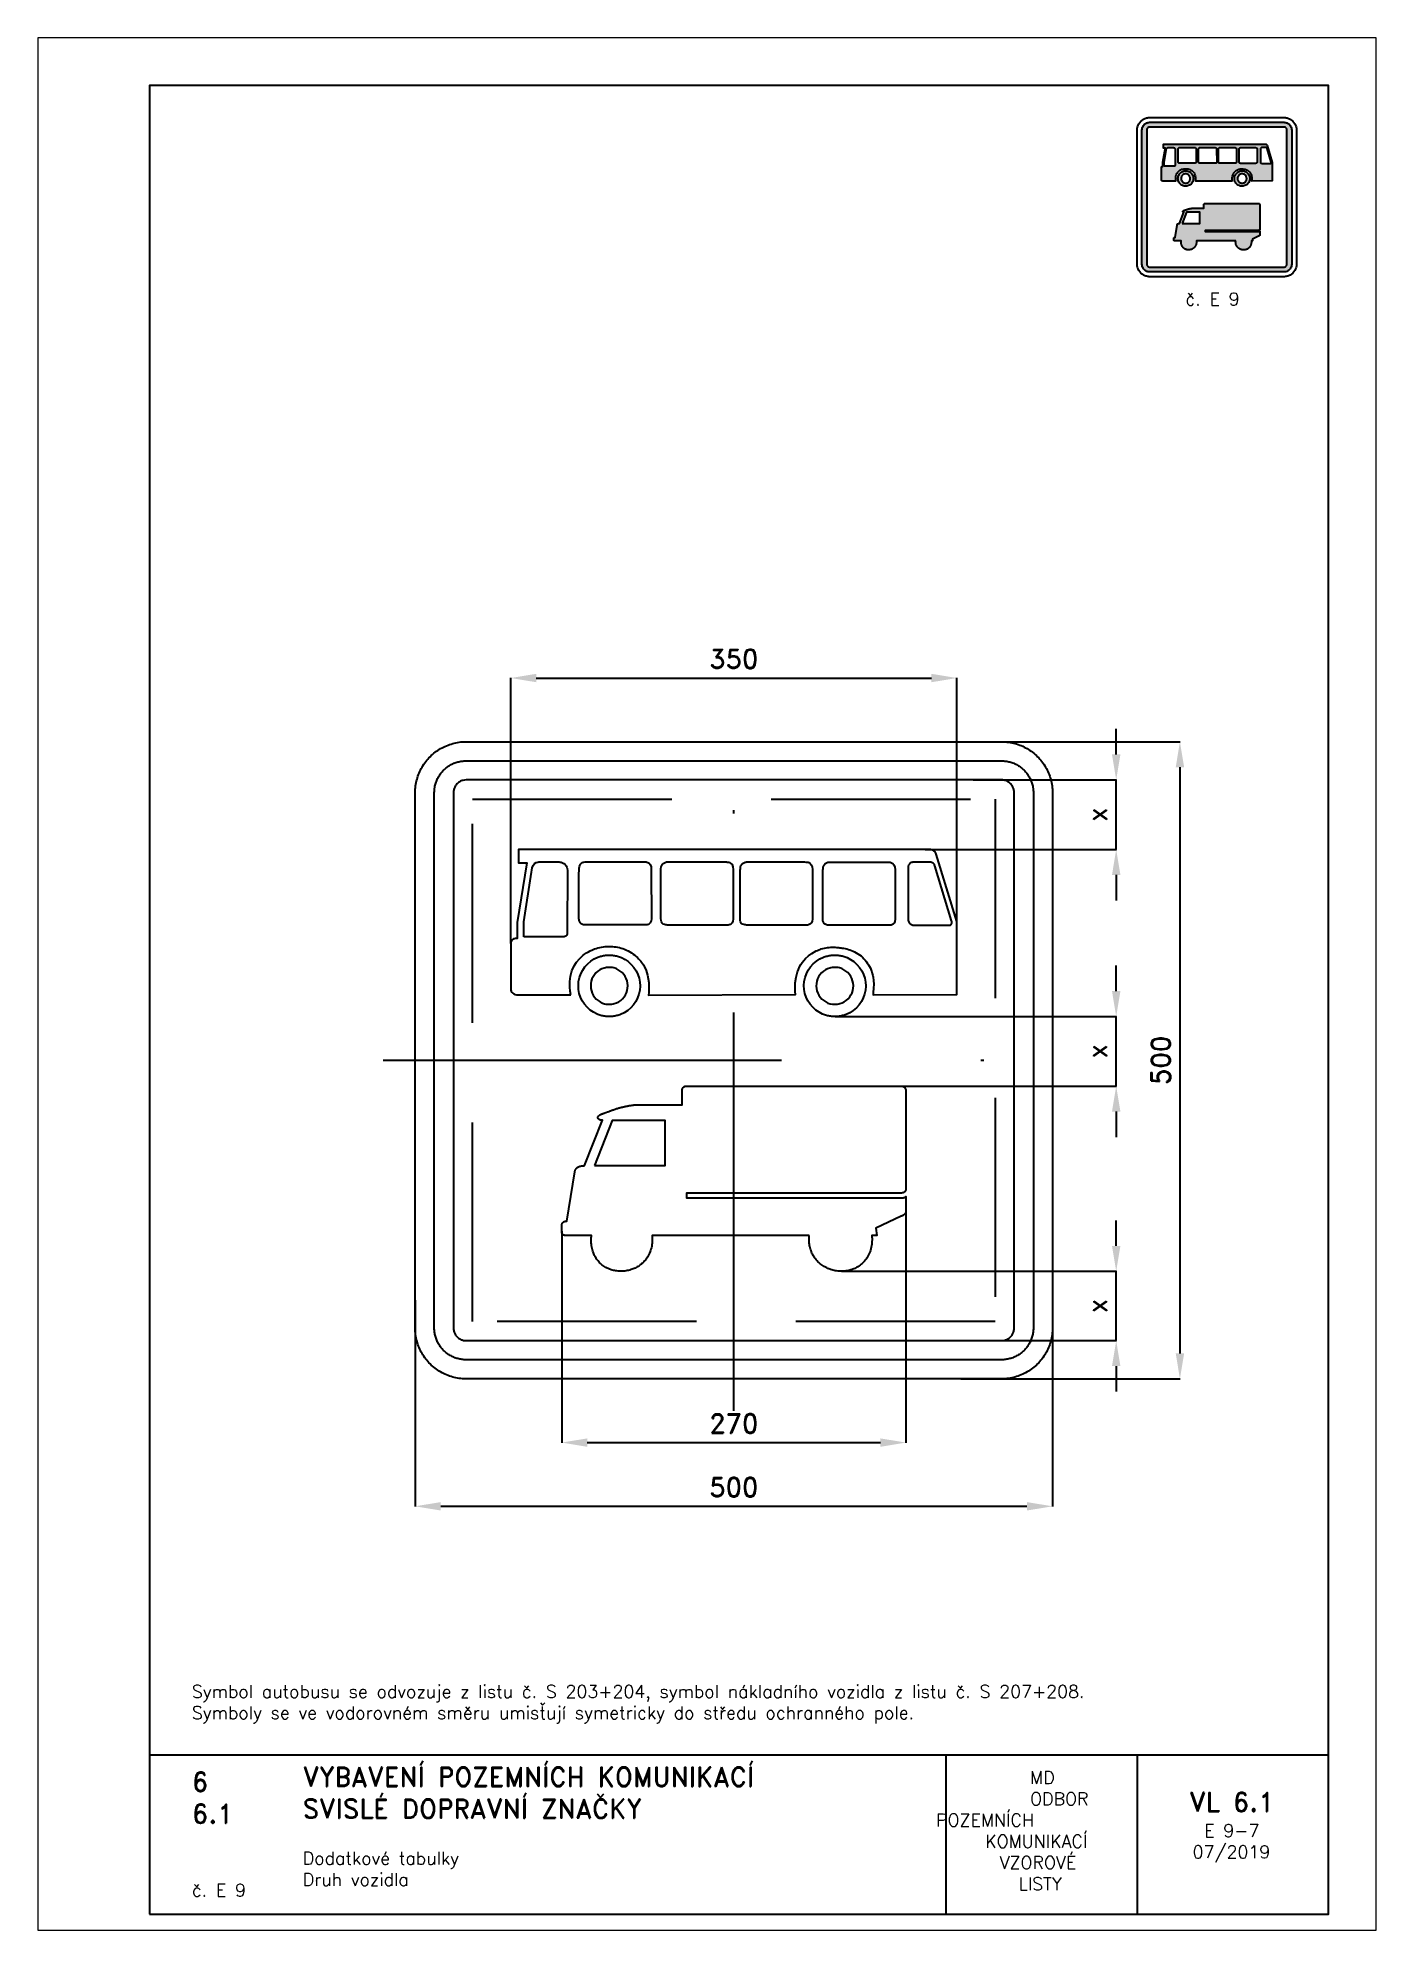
# Paper-space layout 'E 9-7' of a CAD drawing. Header units: millimetres. Extents: x 0 to 210, y 0 to 297.
# The model-space entities are those that its viewports show. They can reach past a viewport. Long polylines and large blocks are cut down to what shows.
import ezdxf

# ---------------------------------------------------------------- set-up
doc = ezdxf.new("R2010")
doc.units = ezdxf.units.MM
doc.header["$LTSCALE"] = 5
doc.linetypes.add('ČERCHOVANÁX2', pattern=[2, 1, -0.5, 0, -0.5])
doc.linetypes.add('ČÁRKOVANÁX2', pattern=[1.5, 1, -0.5])
for name, color, linetype in [('Kóty', 2, 'Continuous'), ('Rozpiska', 7, 'Continuous'), ('Značka', 7, 'Continuous')]:
    doc.layers.add(name, color=color, linetype=linetype)
doc.layers.add('Rámeček', color=6, linetype='Continuous', plot=False)
doc.styles.get("Standard").update_dxf_attribs({"font": 'romand.shx', "height": 15})
doc.dimstyles.get("Standard").update_dxf_attribs({"dimtxt": 15, "dimasz": 20, "dimexe": 0.18, "dimexo": 0.0625, "dimgap": 7.5, "dimtad": 1, "dimdec": 0, "dimzin": 0, "dimdsep": 46, "dimtxsty": 'Standard', "dimcen": 0.09, "dimadec": 0, "dimazin": 0, "dimtfac": 1, "dimtdec": 0, "dimtofl": 0, "dimtmove": 0, "dimatfit": 3, "dimfxl": 1, "dimtolj": 1, "dimtzin": 0, "dimarcsym": 0})

psp = doc.layouts.new('E 9-7')

# ---------------------------------------------------------------- texts
at = {"layer": 'Rozpiska', "color": 7, "attachment_point": 1}
for s, width, heights, insert, char_height in [('\\pi2.70957;{\\C6;č. E 9}', 15.228664, [2.66667], (177.36868, 257), 2), ('Symbol autobusu se odvozuje z listu č. S 203+204, symbol nákladního vozidla z listu č. S 207+208.\\PSymboly se ve vodorovném směru umisťují symetricky do středu ochranného pole.{\\H1.83333x; }', 169.200446, [0], (24.16972, 38.45847), 2), ('6', 149.0421774, [0], (24.16972, 24.77144), 3), ('{\\C6;VYBAVENÍ POZEMNÍCH KOMUNIKACÍ\\P}SVISLÉ DOPRAVNÍ ZNAČKY{\\H1.34524x; }', 149.0421774, [0], (41.56167, 25.56072), 3), ('\\pi14.7414;{\\C6;MD\\P\\pi2.36044;}ODBOR POZEMNÍCH{\\H1.57143x; }\\P\\pi7.69378;KOMUNIKACÍ{\\H1.5x; }\\P\\pi9.97949;{\\C6;VZOROVÉ\\H1.47619x; \\H0.67742x;\\P\\pi12.93187;LISTY\\H1.26984x; }', 33.1018405, [0], (140.95347, 24.94524), 2), ('\\pi1.03113;{\\H1.5x;\\C6;VL 6.1\\P\\pi3.36444;\\H0.66667x;E 9-7\\H1.66666x; \\H0.6x;\\P\\pi1.5549;07/2019\\H1.80159x; }', 16.0622544, [0], (179.65506, 21.60975), 2), ('6.1', 149.0421774, [0], (24.16972, 19.77734), 3), ('{\\C6;Dodatkové tabulky\\P}Druh vozidla{\\H1.83333x; }', 149.0421774, [0], (41.56167, 12.28505), 2), ('{\\C6;č. E 9}', 18.3304929, [2.66667], (24.16972, 7.27757), 2)]:
    psp.add_mtext_dynamic_manual_height_columns(s, width=width, gutter_width=100, heights=heights, dxfattribs=dict(at, insert=insert, char_height=char_height))

msp = doc.modelspace()

# ---------------------------------------------------------------- blocks, each defined once
blk = doc.blocks.new('*D0')
at = {"layer": 'Defpoints', "color": 0, "transparency": 16777216}
for p in [(-250, -188), (250, -188), (250, -350)]:
    blk.add_point(p, dxfattribs=at)
at = {"layer": 'Kóty', "color": 0, "lineweight": -2, "transparency": 16777216}
for p, q in [((-250, -188.1), (-250, -350.2)), ((250, -188.1), (250, -350.2)), ((-230, -350), (230, -350))]:
    blk.add_line(p, q, dxfattribs=at)
at = {"layer": 'Kóty', "color": 0, "transparency": 16777216}
for points in [[(-230, -346.7), (-230, -353.3), (-250, -350)], [(230, -346.7), (230, -353.3), (250, -350)]]:
    blk.add_solid(points, dxfattribs=at)
at = {"layer": 'Kóty', "color": 0, "transparency": 16777216, "insert": (0, -335), "char_height": 15, "attachment_point": 5}
blk.add_mtext('\\A1;500', dxfattribs=at)
blk = doc.blocks.new('*D1')
at = {"layer": 'Defpoints', "color": 0, "transparency": 16777216}
for p in [(135, -112.4), (-135, -134.1), (135, -300)]:
    blk.add_point(p, dxfattribs=at)
at = {"layer": 'Kóty', "color": 0, "lineweight": -2, "transparency": 16777216}
for p, q in [((135, -112.5), (135, -300.2)), ((-135, -134.1), (-135, -300.2)), ((-115, -300), (115, -300))]:
    blk.add_line(p, q, dxfattribs=at)
at = {"layer": 'Kóty', "color": 0, "transparency": 16777216}
for points in [[(-115, -296.7), (-115, -303.3), (-135, -300)], [(115, -296.7), (115, -303.3), (135, -300)]]:
    blk.add_solid(points, dxfattribs=at)
at = {"layer": 'Kóty', "color": 0, "transparency": 16777216, "insert": (0, -285), "char_height": 15, "attachment_point": 5}
blk.add_mtext('\\A1;270', dxfattribs=at)
blk = doc.blocks.new('*D2')
at = {"layer": 'Defpoints', "color": 0, "transparency": 16777216}
for p in [(175, 300), (175, 108.9), (-175, 91.6)]:
    blk.add_point(p, dxfattribs=at)
at = {"layer": 'Kóty', "color": 0, "lineweight": -2, "transparency": 16777216}
for p, q in [((-175, 91.7), (-175, 300.2)), ((-155, 300), (155, 300)), ((175, 108.9), (175, 300.2))]:
    blk.add_line(p, q, dxfattribs=at)
at = {"layer": 'Kóty', "color": 0, "transparency": 16777216}
for points in [[(-155, 303.3), (-155, 296.7), (-175, 300)], [(155, 303.3), (155, 296.7), (175, 300)]]:
    blk.add_solid(points, dxfattribs=at)
at = {"layer": 'Kóty', "color": 0, "transparency": 16777216, "insert": (0, 315), "char_height": 15, "attachment_point": 5}
blk.add_mtext('\\A1;350', dxfattribs=at)
blk = doc.blocks.new('*D3')
at = {"layer": 'Defpoints', "color": 0, "transparency": 16777216}
for p in [(178, 250), (178, -250), (350, -250)]:
    blk.add_point(p, dxfattribs=at)
at = {"layer": 'Kóty', "color": 0, "lineweight": -2, "transparency": 16777216}
for p, q in [((178.1, 250), (350.2, 250)), ((350, 230), (350, -230)), ((178.1, -250), (350.2, -250))]:
    blk.add_line(p, q, dxfattribs=at)
at = {"layer": 'Kóty', "color": 0, "transparency": 16777216}
for points in [[(346.7, 230), (353.3, 230), (350, 250)], [(346.7, -230), (353.3, -230), (350, -250)]]:
    blk.add_solid(points, dxfattribs=at)
at = {"layer": 'Kóty', "color": 0, "transparency": 16777216, "insert": (335, 0), "char_height": 15, "attachment_point": 5, "rotation": 90}
blk.add_mtext('\\A1;500', dxfattribs=at)
blk = doc.blocks.new('*D4')
at = {"layer": 'Defpoints', "color": 0, "transparency": 16777216}
for p in [(187.9, 220), (150.1, 165.5), (300, 165.5)]:
    blk.add_point(p, dxfattribs=at)
at = {"layer": 'Kóty', "color": 0, "lineweight": -2, "transparency": 16777216}
for p, q in [((300, 240), (300, 260)), ((187.9, 220), (300.2, 220)), ((150.1, 165.5), (300.2, 165.5)), ((300, 145.5), (300, 125.5))]:
    blk.add_line(p, q, dxfattribs=at)
at = {"layer": 'Kóty', "color": 0, "transparency": 16777216}
for points in [[(296.7, 240), (303.3, 240), (300, 220)], [(296.7, 145.5), (303.3, 145.5), (300, 165.5)]]:
    blk.add_solid(points, dxfattribs=at)
at = {"layer": 'Kóty', "color": 0, "transparency": 16777216, "insert": (285, 192.8), "char_height": 15, "attachment_point": 5, "rotation": 90}
blk.add_mtext('\\A1;x', dxfattribs=at)
blk = doc.blocks.new('*D5')
at = {"layer": 'Defpoints', "color": 0, "transparency": 16777216}
for p in [(79.4, 34.3), (300, 34.3), (126.2, -20.2)]:
    blk.add_point(p, dxfattribs=at)
at = {"layer": 'Kóty', "color": 0, "lineweight": -2, "transparency": 16777216}
for p, q in [((300, 54.3), (300, 74.3)), ((79.4, 34.3), (300.2, 34.3)), ((126.3, -20.2), (300.2, -20.2)), ((300, -40.2), (300, -60.2))]:
    blk.add_line(p, q, dxfattribs=at)
at = {"layer": 'Kóty', "color": 0, "transparency": 16777216}
for points in [[(296.7, 54.3), (303.3, 54.3), (300, 34.3)], [(296.7, -40.2), (303.3, -40.2), (300, -20.2)]]:
    blk.add_solid(points, dxfattribs=at)
at = {"layer": 'Kóty', "color": 0, "transparency": 16777216, "insert": (285, 7.1), "char_height": 15, "attachment_point": 5, "rotation": 90}
blk.add_mtext('\\A1;x', dxfattribs=at)
blk = doc.blocks.new('*D6')
at = {"layer": 'Defpoints', "color": 0, "transparency": 16777216}
for p in [(84.5, -165.6), (300, -165.6), (200.7, -220)]:
    blk.add_point(p, dxfattribs=at)
at = {"layer": 'Kóty', "color": 0, "lineweight": -2, "transparency": 16777216}
for p, q in [((300, -145.6), (300, -125.6)), ((84.6, -165.6), (300.2, -165.6)), ((200.8, -220), (300.2, -220)), ((300, -240), (300, -260))]:
    blk.add_line(p, q, dxfattribs=at)
at = {"layer": 'Kóty', "color": 0, "transparency": 16777216}
for points in [[(296.7, -145.6), (303.3, -145.6), (300, -165.6)], [(296.7, -240), (303.3, -240), (300, -220)]]:
    blk.add_solid(points, dxfattribs=at)
at = {"layer": 'Kóty', "color": 0, "transparency": 16777216, "insert": (285, -192.8), "char_height": 15, "attachment_point": 5, "rotation": 90}
blk.add_mtext('\\A1;x', dxfattribs=at)

# ---------------------------------------------------------------- dimensions: what is measured, and where the dimension line sits
at = {"layer": 'Kóty'}
for base, p1, p2, picture, middle in [((175, 300), (-175, 91.634), (175, 108.88), '*D2', (0, 315)), ((135, -300), (-135, -134.073), (135, -112.414), '*D1', (0, -285)), ((250, -350), (-250, -188.014), (250, -188.014), '*D0', (0, -335))]:
    dim = msp.add_linear_dim(base=base, p1=p1, p2=p2, dimstyle='Standard', dxfattribs=at)
    dim.commit()
    dim.dimension.update_dxf_attribs({"geometry": picture, "text_midpoint": middle})
for base, p1, p2, picture, middle in [((300, 165.545), (187.885, 220), (150.05, 165.545), '*D4', (285, 192.773)), ((300, 34.291), (126.208, -20.164), (79.364, 34.291), '*D5', (285, 7.063)), ((300, -165.552), (200.739, -220), (84.506, -165.552), '*D6', (285, -192.776))]:
    dim = msp.add_linear_dim(base=base, p1=p1, p2=p2, angle=90, text='x', dimstyle='Standard', dxfattribs=at)
    dim.commit()
    dim.dimension.update_dxf_attribs({"geometry": picture, "text_midpoint": middle})
dim = msp.add_linear_dim(base=(350, -250), p1=(178, 250), p2=(178, -250), angle=90, dimstyle='Standard', dxfattribs=at)
dim.commit()
dim.dimension.update_dxf_attribs({"geometry": '*D3', "text_midpoint": (335, 0)})

# ---------------------------------------------------------------- linework, layer by layer
at = {"layer": 'Kóty'}
for points in [[(300, 165.545), (300, 220)], [(300, -20.164), (300, 34.291)], [(300, -220), (300, -165.552)]]:
    msp.add_lwpolyline(points, dxfattribs=at)
at = {"layer": 'Značka', "color": 6, "linetype": 'ČERCHOVANÁX2', "ltscale": 2.5}
for points in [[(0, -275), (0, 275)], [(-275, 0), (275, 0)]]:
    msp.add_lwpolyline(points, dxfattribs=at)
at = {"layer": 'Značka', "color": 5}
for points in [[(-210, -250), (-210.157, -250), (-210.314, -249.999, -0.0321792), (-215.479, -249.637, -0.0354421), (-220.555, -248.582, -0.036268), (-225.464, -246.923, -0.0344214), (-230.091, -244.589, -0.0337216), (-234.402, -241.714, -0.0340857), (-238.284, -238.284, -0.0342112), (-241.717, -234.403, -0.0342298), (-244.589, -230.091, -0.0340429), (-246.906, -225.461, -0.0334123), (-248.582, -220.555, -0.0341277), (-249.654, -215.477, -0.0367441), (-249.999, -210.314), (-250, -210.157), (-250, -210), (-250, 210), (-250, 210.157), (-249.999, 210.314, -0.0321789), (-249.637, 215.479, -0.0354442), (-248.582, 220.555, -0.0362607), (-246.923, 225.464, -0.0344197), (-244.589, 230.091, -0.0337239), (-241.714, 234.402, -0.0340855), (-238.284, 238.284, -0.0342037), (-234.403, 241.717, -0.0342324), (-230.091, 244.589, -0.0340475), (-225.461, 246.906, -0.0334164), (-220.555, 248.582, -0.0341289), (-215.477, 249.654, -0.0367528), (-210.314, 249.999), (-210.157, 250), (-210, 250), (210, 250), (210.157, 250), (210.314, 249.999, -0.0321907), (215.479, 249.637, -0.03544), (220.555, 248.582, -0.0362704), (225.464, 246.923, -0.0344355), (230.091, 244.589, -0.0337251), (234.402, 241.714, -0.0340812), (238.284, 238.284, -0.0341978), (241.717, 234.403, -0.0342291), (244.589, 230.091, -0.0340343), (246.906, 225.461, -0.0334025), (248.582, 220.555, -0.0341305), (249.654, 215.477, -0.0367399), (249.999, 210.314), (250, 210.157), (250, 210), (250, -210), (250, -210.157), (249.999, -210.314, -0.0321792), (249.637, -215.479, -0.0354421), (248.582, -220.555, -0.0362602), (246.923, -225.464, -0.0344239), (244.589, -230.091, -0.033722), (241.714, -234.402, -0.0340968), (238.284, -238.284, -0.0342179), (234.403, -241.717, -0.0342384), (230.091, -244.589, -0.0340529), (225.46, -246.906, -0.0334149), (220.555, -248.582, -0.0341263), (215.477, -249.654, -0.0367459), (210.314, -249.999), (210.157, -250), (210, -250), (-210, -250)], [(-210, -235), (-210.098, -235), (-210.196, -234.999, -0.0321816), (-213.425, -234.773, -0.0354412), (-216.597, -234.114, -0.0362666), (-219.665, -233.077, -0.0344236), (-222.557, -231.618, -0.033722), (-225.251, -229.821, -0.0340848), (-227.678, -227.678, -0.0342109), (-229.823, -225.252, -0.034229), (-231.618, -222.557, -0.0340449), (-233.066, -219.663, -0.0334114), (-234.114, -216.597, -0.0341257), (-234.784, -213.423, -0.0367454), (-234.999, -210.196), (-235, -210.098), (-235, -210), (-235, 210), (-235, 210.098), (-234.999, 210.196, -0.0321814), (-234.773, 213.424, -0.0354436), (-234.114, 216.597, -0.0362629), (-233.077, 219.665, -0.0344292), (-231.618, 222.557, -0.0337131), (-229.821, 225.251, -0.0340835), (-227.678, 227.678, -0.0342145), (-225.252, 229.823, -0.0342271), (-222.557, 231.618, -0.0340608), (-219.663, 233.066, -0.0334078), (-216.597, 234.114, -0.0341377), (-213.423, 234.784, -0.036755), (-210.196, 234.999), (-210.098, 235), (-210, 235), (210, 235), (210.098, 235), (210.196, 234.999, -0.0321788), (213.424, 234.773, -0.0354289), (216.597, 234.114, -0.0362786), (219.665, 233.077, -0.0344075), (222.557, 231.618, -0.0337259), (225.251, 229.821, -0.0340936), (227.678, 227.678, -0.034195), (229.823, 225.252, -0.0342346), (231.618, 222.557, -0.0340429), (233.066, 219.663, -0.0334189), (234.114, 216.597, -0.0341176), (234.784, 213.423, -0.0367368), (234.999, 210.196), (235, 210.098), (235, 210), (235, -210), (235, -210.098), (234.999, -210.196, -0.032179), (234.773, -213.424, -0.0354685), (234.114, -216.597, -0.036283), (233.077, -219.665, -0.0344395), (231.618, -222.557, -0.0337417), (229.821, -225.251, -0.0340764), (227.678, -227.678, -0.0342138), (225.252, -229.823, -0.0342266), (222.557, -231.618, -0.0340362), (219.663, -233.066, -0.0334175), (216.597, -234.114, -0.0341223), (213.423, -234.784, -0.0367433), (210.196, -234.999), (210.098, -235), (210, -235), (-210, -235)], [(-210, -220), (210, -220), (210.039, -220), (210.079, -220, 0.03219), (211.37, -219.909, 0.0354467), (212.639, -219.646, 0.0362553), (213.866, -219.231, 0.0344355), (215.023, -218.647, 0.0336927), (216.1, -217.929, 0.0340968), (217.071, -217.071, 0.0341796), (217.929, -216.101, 0.0342395), (218.647, -215.023, 0.0340657), (219.227, -213.865, 0.0333765), (219.646, -212.639, 0.0341767), (219.914, -211.369, 0.0367178), (220, -210.079), (220, -210.039), (220, -210), (220, 210), (220, 210.039), (220, 210.079, 0.0321782), (219.909, 211.37, 0.0353927), (219.646, 212.639, 0.0362965), (219.231, 213.866, 0.0344442), (218.647, 215.023, 0.0337419), (217.928, 216.1, 0.0340344), (217.071, 217.071, 0.0341854), (216.101, 217.929, 0.0341795), (215.023, 218.647, 0.0340552), (213.865, 219.227, 0.0333953), (212.639, 219.646, 0.0341316), (211.369, 219.914, 0.0367638), (210.078, 220), (210.039, 220), (210, 220), (-210, 220), (-210.039, 220), (-210.079, 220), (-211.37, 219.909), (-212.639, 219.646, 0.036239), (-213.866, 219.231, 0.0343799), (-215.023, 218.647, 0.0336928), (-216.1, 217.929, 0.0340771), (-217.071, 217.071, 0.0342018), (-217.929, 216.101, 0.0342316), (-218.647, 215.023, 0.0340541), (-219.227, 213.865, 0.0334198), (-219.646, 212.639, 0.0341236), (-219.914, 211.369, 0.0367461), (-220, 210.079), (-220, 210.039), (-220, 210), (-220, -210), (-220, -210.039), (-220, -210.079, 0.0321848), (-219.909, -211.37, 0.0354428), (-219.646, -212.639, 0.0362682), (-219.231, -213.866, 0.034425), (-218.647, -215.023, 0.0337251), (-217.929, -216.1, 0.0340812), (-217.071, -217.071, 0.0342016), (-216.101, -217.929, 0.0342325), (-215.023, -218.647, 0.0340474), (-213.865, -219.227, 0.0334156), (-212.639, -219.646, 0.0341291), (-211.369, -219.914, 0.0367532), (-210.079, -220), (-210.039, -220), (-210, -220)], [(-127.95, 51.282), (-128.33, 54.334), (-128.62, 57.399), (-128.72, 61.779), (-128.25, 66.134), (-127.16, 70.295), (-125.35, 74.185), (-123.42, 77.095), (-121.1, 79.731, -0.0551393), (-115.66, 84.245, -0.0616554), (-109.34, 87.375, -0.0500373), (-103.8, 88.872, -0.04226), (-98.05, 89.328, -0.0402115), (-92.51, 88.958, -0.0464499), (-87.14, 87.644, -0.0535093), (-81.52, 85.111, -0.0516333), (-76.54, 81.454, -0.0428638), (-73.09, 77.903, -0.0465191), (-70.34, 73.814), (-68.75, 70.471), (-67.63, 66.94), (-66.71, 61.163), (-66.68, 55.302), (-66.8, 53.238), (-66.97, 51.181), (48.47, 51.525), (48.22, 53.892), (48.05, 56.258), (48.17, 60.774), (48.89, 65.286, -0.0621341), (51.54, 73.235, -0.0901559), (56.34, 79.918), (58.59, 81.963), (61.08, 83.737), (64.72, 85.822, -0.0392263), (68.61, 87.375, -0.0477182), (73.57, 88.477, -0.038572), (78.66, 88.716, -0.0239998), (82.33, 88.488, -0.0209658), (85.98, 87.93, -0.0345407), (91.12, 86.615, -0.0494996), (95.95, 84.467, -0.0638971), (100.97, 80.835, -0.0613431), (104.96, 76.053, -0.0563162), (107.7, 70.864, -0.0541988), (109.23, 65.23), (109.58, 62.564), (109.72, 59.88), (109.69, 56.531), (109.44, 53.193), (109.34, 52.316), (109.25, 51.439), (175, 51.726), (175, 108.88), (158.71, 161.668), (158.36, 162.656), (157.87, 163.55), (156.97, 164.386), (155.86, 164.95), (154.39, 165.323, 0.0245361), (152.88, 165.458), (151.46, 165.514), (150.05, 165.545), (-168.92, 165.545), (-168.91, 155.045), (-162.42, 155.051), (-169.98, 108.235), (-170.09, 95.589), (-170.55, 95.572), (-171.01, 95.545), (-171.47, 95.5), (-171.94, 95.44), (-172.52, 95.339), (-173.08, 95.16), (-173.85, 94.667), (-174.43, 93.947), (-174.73, 93.305), (-174.9, 92.62), (-174.96, 92.128), (-175, 91.634), (-175, 56.433), (-174.96, 55.715), (-174.86, 55.003), (-174.61, 54.174), (-174.18, 53.421), (-173.49, 52.692), (-172.64, 52.145, 0.0801124), (-170.58, 51.478, 0.0358355), (-168.39, 51.297), (-167.45, 51.277), (-166.51, 51.27), (-127.95, 51.282)], [(-164.84, 96.856), (-164.85, 108.649), (-158.75, 147.594), (-158.49, 149.308), (-158.12, 151.029), (-157.43, 152.87), (-156.27, 154.379), (-155.13, 155.132), (-153.8, 155.565, -0.044478), (-152.27, 155.755, -0.0149027), (-150.74, 155.763), (-138.46, 155.763, -0.0147644), (-136.97, 155.707, -0.0453521), (-135.52, 155.478), (-134.38, 155.054), (-133.32, 154.425), (-132.38, 153.625), (-131.62, 152.657), (-131.08, 151.601), (-130.76, 150.46), (-130.62, 149.084), (-130.63, 147.692), (-130.66, 102.676), (-130.64, 102.062), (-130.64, 101.451), (-130.65, 100.826), (-130.69, 100.192), (-130.83, 99.04), (-131.29, 98.012), (-131.88, 97.424), (-132.63, 97.067), (-133.11, 96.964), (-133.6, 96.913), (-164.84, 96.856)], [(-121.51, 147.322), (-121.45, 148.37), (-121.4, 149.419), (-121.36, 150.702), (-121.2, 151.972), (-120.88, 153.005), (-120.34, 153.938), (-119.62, 154.681), (-118.74, 155.22), (-118.22, 155.426), (-117.69, 155.57), (-116.65, 155.715), (-115.59, 155.763), (-72.07, 155.763), (-71.11, 155.756), (-70.14, 155.738, -0.0277353), (-68.81, 155.644, -0.070003), (-67.54, 155.3), (-66.48, 154.662), (-65.67, 153.733), (-64.96, 151.913), (-64.8, 149.933), (-64.8, 149.453), (-64.8, 148.977), (-64.69, 110.972), (-64.96, 109.336), (-65.6, 107.893), (-66.34, 107.15), (-67.27, 106.637), (-68.03, 106.41), (-68.81, 106.268), (-113.88, 106.268, -0.00144962), (-114.89, 106.263, -0.00423749), (-115.9, 106.268, -0.0216919), (-117.26, 106.335, -0.0487341), (-118.61, 106.596), (-119.72, 107.053), (-120.61, 107.807), (-121.16, 108.8), (-121.42, 109.94), (-121.52, 111.342), (-121.51, 112.726), (-121.51, 147.322)], [(-57.27, 148.439), (-57.18, 150.16), (-56.92, 151.87), (-56.59, 152.91), (-56.06, 153.838), (-55.34, 154.55), (-54.46, 155.094), (-53.88, 155.363), (-53.27, 155.55, -0.0494667), (-52.3, 155.668, -0.0158997), (-51.32, 155.661), (-7.8, 155.661), (-6.83, 155.653), (-5.86, 155.636, -0.0278405), (-4.52, 155.55, -0.0767666), (-3.26, 155.198), (-2.23, 154.523), (-1.43, 153.553), (-0.72, 151.761), (-0.53, 149.831), (-0.52, 149.352), (-0.53, 148.876), (-0.48, 110.858), (-0.71, 109.226), (-1.32, 107.789), (-2.06, 107.045), (-2.99, 106.534), (-3.76, 106.308), (-4.54, 106.167), (-49.6, 106.167, -0.00142247), (-50.61, 106.161, -0.00433705), (-51.62, 106.167, -0.0217412), (-52.98, 106.234, -0.0483914), (-54.33, 106.495), (-55.44, 106.951), (-56.33, 107.703), (-56.88, 108.697), (-57.14, 109.839), (-57.25, 111.24), (-57.23, 112.623), (-57.27, 148.439)], [(4.98, 147.194), (5.04, 148.242), (5.09, 149.291), (5.13, 150.57), (5.29, 151.843), (5.61, 152.885), (6.16, 153.812), (6.88, 154.525), (7.76, 155.068), (8.34, 155.336), (8.94, 155.523, -0.049666), (9.91, 155.642), (10.9, 155.635), (54.42, 155.635), (55.38, 155.627), (56.36, 155.61, -0.0279623), (57.69, 155.523, -0.0767118), (58.95, 155.172), (59.98, 154.497), (60.78, 153.527), (61.49, 151.735), (61.69, 149.805), (61.69, 149.325), (61.69, 148.849), (61.8, 110.841), (61.53, 109.205), (60.9, 107.762), (60.15, 107.019), (59.22, 106.507), (58.46, 106.281), (57.68, 106.14), (12.61, 106.14, -0.00145031), (11.6, 106.135, -0.00430252), (10.6, 106.14, -0.0216968), (9.24, 106.207, -0.0485472), (7.89, 106.468), (6.77, 106.924), (5.88, 107.676), (5.34, 108.669), (5.08, 109.811), (4.97, 111.212), (4.98, 112.595), (4.98, 147.194)], [(69.84, 147.038), (69.9, 148.086), (69.94, 149.134), (69.98, 150.414), (70.14, 151.687), (70.46, 152.729), (71.01, 153.655), (71.74, 154.367), (72.61, 154.911), (73.19, 155.18), (73.8, 155.368, -0.0500217), (74.76, 155.487, -0.0160623), (75.75, 155.478), (119.27, 155.478), (120.24, 155.471), (121.21, 155.455, -0.0280162), (122.55, 155.369, -0.0768998), (123.81, 155.017), (124.84, 154.341), (125.63, 153.37), (126.35, 151.578), (126.54, 149.648), (126.55, 149.169), (126.54, 148.692), (126.66, 110.686), (126.39, 109.05), (125.75, 107.607), (125.01, 106.864), (124.08, 106.352), (123.32, 106.125), (122.53, 105.984), (77.47, 105.984, -0.00144992), (76.46, 105.978, -0.0043649), (75.45, 105.984, -0.0217517), (74.09, 106.051, -0.0482538), (72.74, 106.312), (71.63, 106.768), (70.73, 107.521), (70.19, 108.515), (69.93, 109.657), (69.83, 111.058), (69.84, 112.44), (69.84, 147.038)], [(136.69, 120.17), (136.75, 110.188), (136.82, 109.708), (136.93, 109.234), (137.49, 108.016), (138.42, 107.047), (139.36, 106.496), (140.39, 106.176, 0.0423442), (141.79, 105.998, 0.01402), (143.21, 105.979), (168.72, 105.979, 0.0320864), (169.52, 106.063, 0.112429), (170.21, 106.342), (170.52, 106.661), (170.75, 107.06), (170.95, 107.731), (170.99, 108.425), (170.96, 108.917), (170.89, 109.405), (157.7, 152.657), (157.54, 153.104), (157.35, 153.536), (156.92, 154.168), (156.36, 154.695), (155.79, 155.063), (155.16, 155.308), (154.61, 155.426), (154.04, 155.494), (142.04, 155.465, 0.0159124), (140.98, 155.482, 0.0477906), (139.92, 155.364, 0.0771111), (138.7, 154.893), (137.72, 154.053), (137.16, 153.126), (136.88, 152.077), (136.8, 151.326), (136.78, 150.575), (136.69, 120.17)], [(-73.56, 58.44), (-73.57, 58.282), (-73.57, 58.123), (-73.81, 54.976), (-74.47, 51.887), (-75.51, 48.902), (-76.97, 46.095), (-78.76, 43.486), (-80.88, 41.145), (-83.28, 39.084), (-85.94, 37.372), (-88.8, 36.002, -0.0343696), (-91.82, 35.036, -0.0343108), (-94.93, 34.45, -0.0341936), (-98.09, 34.295, -0.0342863), (-101.25, 34.531, -0.034558), (-104.35, 35.198, -0.0344925), (-107.34, 36.243), (-110.15, 37.688), (-112.77, 39.47), (-115.12, 41.592), (-117.18, 43.987), (-118.9, 46.643), (-120.28, 49.489), (-121.25, 52.496), (-121.83, 55.6), (-121.98, 58.757), (-121.75, 61.908), (-121.08, 64.997), (-120.03, 67.979), (-118.58, 70.788), (-116.8, 73.4), (-114.67, 75.741), (-112.27, 77.8), (-109.6, 79.511), (-106.75, 80.88, -0.0342966), (-103.74, 81.847, -0.0344142), (-100.62, 82.434, -0.0344241), (-97.46, 82.589, -0.0343681), (-94.3, 82.351, -0.0342741), (-91.21, 81.684, -0.0343), (-88.21, 80.639), (-85.39, 79.195), (-82.78, 77.415), (-80.43, 75.292), (-78.37, 72.897), (-76.65, 70.241), (-75.28, 67.396), (-74.31, 64.388), (-73.74, 61.435), (-73.56, 58.44)], [(103.44, 58.44), (103.44, 58.282), (103.44, 58.123), (103.19, 54.976), (102.53, 51.887), (101.49, 48.902), (100.04, 46.095), (98.25, 43.486), (96.13, 41.145), (93.72, 39.084), (91.06, 37.372), (88.2, 36.002, -0.0343797), (85.19, 35.036, -0.0344039), (82.08, 34.45, -0.0342293), (78.91, 34.295, -0.0342708), (75.75, 34.531, -0.0344417), (72.66, 35.198, -0.0344687), (69.67, 36.243), (66.85, 37.688), (64.23, 39.47), (61.89, 41.592), (59.82, 43.988), (58.1, 46.643), (56.73, 49.489), (55.76, 52.496), (55.17, 55.601), (55.02, 58.757), (55.26, 61.908), (55.93, 64.997), (56.97, 67.979), (58.42, 70.788), (60.2, 73.4), (62.33, 75.741), (64.74, 77.8), (67.4, 79.511), (70.25, 80.88, -0.0342411), (73.27, 81.847, -0.0342995), (76.38, 82.434, -0.0343914), (79.55, 82.589, -0.0344062), (82.7, 82.352, -0.0343507), (85.8, 81.684, -0.0343008), (88.79, 80.639), (91.61, 79.195), (94.22, 77.415), (96.57, 75.292), (98.64, 72.897), (100.35, 70.241), (101.72, 67.396), (102.7, 64.388), (103.27, 61.435), (103.44, 58.44)], [(-83.23, 58.44), (-83.23, 58.536), (-83.23, 58.631), (-83.38, 60.523), (-83.77, 62.38), (-84.4, 64.173), (-85.27, 65.859), (-86.35, 67.426), (-87.63, 68.833), (-89.07, 70.07), (-90.67, 71.099), (-92.38, 71.922), (-94.2, 72.503, 0.0343551), (-96.07, 72.854, 0.0341132), (-97.97, 72.947, 0.0342375), (-99.87, 72.806, 0.0347334), (-101.73, 72.406), (-103.52, 71.777), (-105.21, 70.908), (-106.78, 69.839), (-108.2, 68.565), (-109.44, 67.126), (-110.47, 65.53), (-111.29, 63.82), (-111.87, 62.013), (-112.23, 60.148), (-112.32, 58.251), (-112.18, 56.359), (-111.77, 54.505), (-111.14, 52.712), (-110.27, 51.023), (-109.2, 49.456), (-107.93, 48.051), (-106.48, 46.813), (-104.88, 45.785), (-103.17, 44.962), (-101.36, 44.381, 0.0345904), (-99.49, 44.028, 0.0343771), (-97.59, 43.936, 0.0342456), (-95.69, 44.08, 0.0342141), (-93.83, 44.48), (-92.03, 45.108), (-90.34, 45.975), (-88.77, 47.044), (-87.36, 48.319), (-86.12, 49.758), (-85.09, 51.352), (-84.26, 53.062), (-83.67, 54.87), (-83.33, 56.642), (-83.23, 58.44)], [(93.77, 58.44), (93.77, 58.536), (93.77, 58.631), (93.63, 60.523), (93.23, 62.38), (92.6, 64.172), (91.73, 65.859), (90.66, 67.427), (89.38, 68.833), (87.94, 70.071), (86.33, 71.099), (84.62, 71.922), (82.81, 72.503, 0.0344472), (80.94, 72.854, 0.0341896), (79.04, 72.947, 0.0341926), (77.14, 72.806, 0.0345084), (75.28, 72.406), (73.49, 71.777), (71.79, 70.908), (70.22, 69.839), (68.81, 68.565), (67.57, 67.126), (66.54, 65.53), (65.71, 63.82), (65.13, 62.013), (64.78, 60.148), (64.68, 58.251), (64.83, 56.359), (65.23, 54.505), (65.86, 52.712), (66.73, 51.023), (67.8, 49.456), (69.08, 48.051), (70.52, 46.813), (72.12, 45.785), (73.84, 44.961), (75.65, 44.381), (77.52, 44.029, 0.0343058), (79.42, 43.936, 0.0342941), (81.32, 44.079, 0.0344163), (83.18, 44.48), (84.97, 45.108), (86.66, 45.975), (88.24, 47.044), (89.65, 48.319), (90.89, 49.757), (91.92, 51.352), (92.74, 53.062), (93.33, 54.87), (93.67, 56.642), (93.77, 58.44)], [(59.23, -137.544), (-64.05, -137.544), (-64.05, -137.591), (-64.05, -137.639), (-64.03, -137.972), (-64.01, -138.305), (-64, -138.622), (-63.99, -138.94), (-63.97, -139.257), (-63.96, -139.575), (-63.96, -139.829), (-63.95, -140.084), (-63.95, -140.354), (-63.95, -140.625), (-63.95, -140.673), (-63.95, -140.72), (-63.95, -140.9), (-63.95, -141.079), (-63.96, -141.438), (-63.97, -141.797), (-64.02, -142.696), (-64.09, -143.593), (-64.24, -144.788), (-64.44, -145.975), (-64.69, -147.151), (-65, -148.313), (-65.29, -149.231), (-65.61, -150.134), (-66.08, -151.239), (-66.6, -152.323), (-67.13, -153.357), (-67.7, -154.365), (-68.23, -155.178), (-68.79, -155.964), (-69.39, -156.726), (-70.02, -157.46), (-70.55, -158.028), (-71.1, -158.575), (-71.81, -159.23), (-72.54, -159.858), (-73.41, -160.554), (-74.31, -161.21), (-75.09, -161.722), (-75.88, -162.199), (-76.69, -162.646), (-77.53, -163.059), (-78.2, -163.368), (-78.88, -163.654), (-79.75, -163.981), (-80.63, -164.278), (-81.69, -164.601), (-82.75, -164.88), (-83.65, -165.076), (-84.55, -165.235), (-85.46, -165.362), (-86.37, -165.455), (-87.11, -165.506), (-87.84, -165.533, -0.00956929), (-88.76, -165.536), (-89.68, -165.508), (-90.77, -165.446), (-91.86, -165.338), (-92.76, -165.211), (-93.65, -165.045), (-94.54, -164.848), (-95.42, -164.614), (-96.12, -164.403), (-96.8, -164.167), (-97.66, -163.84), (-98.49, -163.482), (-99.5, -163.015), (-100.48, -162.502), (-101.27, -162.037), (-102.04, -161.533), (-102.79, -160.999), (-103.52, -160.431), (-104.08, -159.955), (-104.62, -159.458), (-105.27, -158.808), (-105.89, -158.132), (-106.54, -157.381), (-107.15, -156.602), (-107.63, -155.93), (-108.09, -155.238), (-108.51, -154.53), (-108.91, -153.805), (-109.21, -153.215), (-109.49, -152.615), (-109.82, -151.854), (-110.12, -151.083), (-110.56, -149.867), (-110.94, -148.633), (-111.21, -147.591), (-111.43, -146.538), (-111.61, -145.478), (-111.74, -144.412), (-111.82, -143.557), (-111.87, -142.7), (-111.88, -141.63), (-111.86, -140.559), (-111.86, -140.179), (-111.85, -139.799), (-111.84, -139.509), (-111.83, -139.22), (-111.81, -138.936), (-111.8, -138.651), (-111.78, -138.416), (-111.77, -138.181), (-111.75, -137.913), (-111.73, -137.644), (-111.73, -137.594), (-111.72, -137.544), (-130.64, -137.542), (-130.65, -137.542), (-130.65, -137.542), (-130.68, -137.543), (-130.71, -137.543), (-130.74, -137.544), (-130.77, -137.544), (-130.79, -137.544), (-130.82, -137.544), (-130.84, -137.544), (-130.87, -137.544), (-130.9, -137.545), (-130.92, -137.545), (-131.13, -137.545), (-131.33, -137.543), (-131.5, -137.539), (-131.67, -137.531), (-131.84, -137.52), (-132.01, -137.506), (-132.14, -137.491), (-132.28, -137.474), (-132.44, -137.447), (-132.61, -137.416), (-132.73, -137.392), (-132.85, -137.366), (-132.94, -137.342), (-133.04, -137.315), (-133.14, -137.286), (-133.23, -137.254), (-133.31, -137.227), (-133.38, -137.198), (-133.48, -137.159), (-133.57, -137.118), (-133.64, -137.084), (-133.71, -137.049), (-133.76, -137.018), (-133.82, -136.985), (-133.87, -136.952), (-133.93, -136.917), (-133.97, -136.888), (-134.01, -136.857), (-134.06, -136.818), (-134.11, -136.778), (-134.17, -136.732), (-134.22, -136.685), (-134.26, -136.643), (-134.31, -136.6), (-134.35, -136.556), (-134.39, -136.511), (-134.42, -136.474), (-134.45, -136.436), (-134.49, -136.388), (-134.52, -136.339), (-134.56, -136.278), (-134.6, -136.216), (-134.63, -136.164), (-134.66, -136.11), (-134.69, -136.056), (-134.72, -136.001), (-134.74, -135.956), (-134.76, -135.911), (-134.78, -135.854), (-134.8, -135.797), (-134.82, -135.734), (-134.84, -135.671), (-134.86, -135.618), (-134.87, -135.565), (-134.89, -135.512), (-134.9, -135.459), (-134.91, -135.416), (-134.92, -135.373), (-134.93, -135.319), (-134.94, -135.264), (-134.95, -135.184), (-134.96, -135.104), (-134.97, -135.037), (-134.98, -134.97), (-134.99, -134.903), (-134.99, -134.835), (-134.99, -134.782), (-135, -134.728), (-135, -134.66), (-135, -134.593), (-135, -134.569), (-135, -134.545), (-135, -134.525), (-135, -134.505), (-135, -134.485), (-135, -134.465), (-135, -134.449), (-135, -134.433), (-135, -134.413), (-135, -134.393), (-135, -134.329), (-135, -134.265), (-135, -134.137), (-135, -134.009), (-135, -133.689), (-135, -133.369), (-135, -132.943), (-135, -132.517), (-135, -132.09), (-135, -131.664), (-135, -131.323), (-135, -130.981), (-135, -130.555), (-135, -130.129), (-135, -129.95), (-134.99, -129.771), (-134.99, -129.622), (-134.98, -129.473), (-134.96, -129.325), (-134.94, -129.177), (-134.93, -129.058), (-134.91, -128.941), (-134.88, -128.794), (-134.85, -128.649), (-134.82, -128.546), (-134.79, -128.443), (-134.77, -128.358), (-134.74, -128.274), (-134.71, -128.19), (-134.68, -128.108), (-134.65, -128.042), (-134.62, -127.978), (-134.59, -127.898), (-134.55, -127.819), (-134.5, -127.735), (-134.45, -127.653), (-134.41, -127.586), (-134.37, -127.521), (-134.32, -127.457), (-134.27, -127.394), (-134.24, -127.345), (-134.19, -127.298), (-134.14, -127.24), (-134.09, -127.184), (-134.02, -127.119), (-133.95, -127.058), (-133.89, -127.008), (-133.83, -126.961), (-133.77, -126.915), (-133.7, -126.871), (-133.65, -126.838), (-133.6, -126.805), (-133.53, -126.767), (-133.46, -126.73), (-133.37, -126.684), (-133.28, -126.641), (-133.2, -126.608), (-133.13, -126.577), (-133.05, -126.548), (-132.97, -126.521), (-132.9, -126.501), (-132.84, -126.482), (-132.76, -126.46), (-132.67, -126.439), (-132.61, -126.424), (-132.55, -126.41), (-132.5, -126.398), (-132.44, -126.388), (-132.39, -126.378), (-132.34, -126.369), (-132.3, -126.361), (-132.25, -126.355), (-132.2, -126.347), (-132.15, -126.339), (-132.05, -126.326), (-131.96, -126.314), (-131.87, -126.306), (-131.79, -126.298), (-131.71, -126.292), (-131.63, -126.286), (-131.56, -126.282), (-131.5, -126.279), (-131.42, -126.276), (-131.34, -126.273), (-131.31, -126.272), (-131.27, -126.272), (-131.25, -126.271), (-131.22, -126.271), (-131.19, -126.271), (-131.16, -126.27), (-131.14, -126.27), (-131.12, -126.269), (-131.1, -126.269), (-131.08, -126.268), (-131.07, -126.268), (-131.07, -126.268), (-124.82, -87.646), (-124.82, -87.636), (-124.82, -87.627), (-124.82, -87.617), (-124.81, -87.597), (-124.81, -87.578), (-124.8, -87.528), (-124.79, -87.479), (-124.77, -87.414), (-124.76, -87.348), (-124.74, -87.282), (-124.73, -87.217), (-124.72, -87.165), (-124.7, -87.112), (-124.69, -87.057), (-124.68, -87.002), (-124.67, -86.992), (-124.67, -86.982), (-124.65, -86.934), (-124.64, -86.886), (-124.6, -86.792), (-124.57, -86.698), (-124.48, -86.472), (-124.39, -86.247), (-124.27, -85.962), (-124.13, -85.682), (-123.98, -85.414), (-123.82, -85.156), (-123.67, -84.953), (-123.51, -84.759), (-123.32, -84.55), (-123.11, -84.356), (-123.07, -84.321), (-123.03, -84.286), (-123.03, -84.283), (-123.02, -84.281), (-123.02, -84.276), (-123.01, -84.271), (-123, -84.265), (-123, -84.258), (-122.99, -84.252), (-122.98, -84.246), (-122.97, -84.241), (-122.97, -84.236), (-122.96, -84.229), (-122.95, -84.223), (-122.89, -84.174), (-122.83, -84.126), (-122.69, -84.032), (-122.56, -83.943), (-122.2, -83.735), (-121.83, -83.554), (-121.29, -83.341), (-120.75, -83.17), (-120.18, -83.027), (-119.6, -82.915), (-119.15, -82.844), (-118.69, -82.788), (-118.23, -82.744), (-117.76, -82.712), (-117.68, -82.708), (-117.61, -82.704), (-117.6, -82.703), (-117.59, -82.703), (-117.57, -82.701), (-117.56, -82.7), (-117.51, -82.696), (-117.47, -82.692), (-117.42, -82.687), (-117.36, -82.683), (-117.3, -82.679), (-117.25, -82.676), (-117.2, -82.674), (-117.16, -82.672), (-117.11, -82.671), (-117.06, -82.67), (-117.06, -82.67), (-117.05, -82.67), (-103.11, -47.01), (-103.12, -47.01), (-103.12, -47.01), (-103.15, -47.012), (-103.18, -47.014), (-103.21, -47.015), (-103.24, -47.017), (-103.27, -47.018), (-103.3, -47.02), (-103.32, -47.02), (-103.35, -47.021), (-103.38, -47.022), (-103.41, -47.022), (-103.6, -47.022), (-103.78, -47.015), (-103.94, -47.004), (-104.1, -46.985), (-104.26, -46.962), (-104.41, -46.932), (-104.53, -46.905), (-104.66, -46.873), (-104.81, -46.826), (-104.96, -46.775), (-105.09, -46.728), (-105.22, -46.677), (-105.32, -46.631), (-105.42, -46.58), (-105.52, -46.526), (-105.62, -46.468), (-105.7, -46.419), (-105.77, -46.367), (-105.87, -46.3), (-105.95, -46.228), (-106.02, -46.173), (-106.08, -46.115), (-106.14, -46.065), (-106.19, -46.013), (-106.23, -45.96), (-106.28, -45.905), (-106.32, -45.86), (-106.35, -45.814), (-106.39, -45.754), (-106.43, -45.694), (-106.47, -45.625), (-106.5, -45.554), (-106.53, -45.494), (-106.56, -45.433), (-106.58, -45.37), (-106.6, -45.307), (-106.61, -45.256), (-106.63, -45.204), (-106.64, -45.139), (-106.65, -45.074), (-106.65, -44.991), (-106.66, -44.908), (-106.65, -44.839), (-106.65, -44.77), (-106.64, -44.701), (-106.63, -44.633), (-106.61, -44.578), (-106.6, -44.525), (-106.58, -44.458), (-106.56, -44.392), (-106.52, -44.298), (-106.48, -44.206), (-106.44, -44.131), (-106.4, -44.059), (-106.35, -43.988), (-106.31, -43.918), (-106.27, -43.864), (-106.23, -43.811), (-106.17, -43.746), (-106.12, -43.682), (-106.03, -43.584), (-105.93, -43.489), (-105.85, -43.414), (-105.77, -43.341), (-105.68, -43.27), (-105.6, -43.202), (-105.52, -43.148), (-105.45, -43.096), (-105.36, -43.033), (-105.27, -42.971), (-105.07, -42.841), (-104.86, -42.717), (-104.68, -42.62), (-104.51, -42.528), (-104.33, -42.44), (-104.14, -42.356), (-104, -42.292), (-103.85, -42.231), (-103.66, -42.157), (-103.48, -42.087), (-103.41, -42.064), (-103.35, -42.04), (-103.29, -42.021), (-103.24, -42.002), (-103.19, -41.983), (-103.13, -41.964), (-103.09, -41.949), (-103.05, -41.934), (-102.99, -41.915), (-102.94, -41.897), (-102.89, -41.88), (-102.84, -41.863), (-102.8, -41.85), (-102.76, -41.835), (-102.72, -41.821), (-102.68, -41.807), (-102.65, -41.796), (-102.61, -41.784), (-102.57, -41.77), (-102.53, -41.755), (-102.42, -41.716), (-102.31, -41.677), (-102.22, -41.644), (-102.13, -41.611), (-102.04, -41.577), (-101.95, -41.544), (-101.87, -41.517), (-101.8, -41.489), (-101.71, -41.455), (-101.62, -41.421), (-101.28, -41.293), (-100.94, -41.164), (-100.65, -41.056), (-100.37, -40.948), (-100.09, -40.84), (-99.8, -40.731), (-99.58, -40.644), (-99.35, -40.558), (-99.07, -40.45), (-98.78, -40.342), (-98.2, -40.122), (-97.62, -39.904), (-97.14, -39.725), (-96.65, -39.547), (-96.17, -39.371), (-95.68, -39.197), (-95.29, -39.059), (-94.9, -38.923), (-94.41, -38.755), (-93.92, -38.588), (-93.22, -38.355), (-92.52, -38.127), (-91.94, -37.941), (-91.35, -37.761), (-90.76, -37.584), (-90.17, -37.412), (-89.7, -37.278), (-89.23, -37.148), (-88.64, -36.989), (-88.04, -36.835), (-87.41, -36.676), (-86.78, -36.522), (-86.26, -36.398), (-85.73, -36.279), (-85.2, -36.165), (-84.67, -36.054), (-84.25, -35.968), (-83.82, -35.886), (-83.29, -35.788), (-82.76, -35.693), (-82.04, -35.567), (-81.32, -35.445), (-80.72, -35.348), (-80.12, -35.256), (-79.52, -35.171), (-78.92, -35.095), (-78.44, -35.04), (-77.95, -34.991), (-77.44, -34.947), (-76.93, -34.912), (-76.83, -34.907), (-76.74, -34.902), (-76.73, -34.901), (-76.71, -34.9), (-76.68, -34.898), (-76.64, -34.896), (-76.56, -34.891), (-76.48, -34.886), (-76.37, -34.881), (-76.26, -34.875), (-76.15, -34.869), (-76.04, -34.863), (-75.95, -34.859), (-75.86, -34.854), (-75.77, -34.85), (-75.68, -34.845), (-75.66, -34.844), (-75.64, -34.843), (-40.61, -34.843), (-40.61, -24.705), (-40.61, -24.7), (-40.61, -24.695), (-40.61, -24.66), (-40.61, -24.624), (-40.6, -24.591), (-40.6, -24.557), (-40.6, -24.523), (-40.6, -24.489), (-40.6, -24.462), (-40.6, -24.434), (-40.6, -24.4), (-40.6, -24.366), (-40.59, -24.149), (-40.58, -23.933), (-40.56, -23.753), (-40.55, -23.574), (-40.53, -23.395), (-40.5, -23.216), (-40.48, -23.074), (-40.45, -22.932), (-40.41, -22.756), (-40.36, -22.581), (-40.33, -22.461), (-40.3, -22.342), (-40.26, -22.244), (-40.23, -22.147), (-40.19, -22.051), (-40.15, -21.956), (-40.12, -21.882), (-40.08, -21.808), (-40.03, -21.718), (-39.98, -21.629), (-39.93, -21.549), (-39.88, -21.471), (-39.84, -21.407), (-39.79, -21.345), (-39.75, -21.284), (-39.7, -21.225), (-39.66, -21.179), (-39.61, -21.135), (-39.56, -21.081), (-39.5, -21.028), (-39.44, -20.967), (-39.36, -20.909), (-39.3, -20.862), (-39.24, -20.818), (-39.18, -20.775), (-39.12, -20.734), (-39.06, -20.703), (-39.01, -20.673), (-38.94, -20.637), (-38.88, -20.603), (-38.77, -20.553), (-38.66, -20.507), (-38.57, -20.471), (-38.47, -20.439), (-38.38, -20.409), (-38.29, -20.382), (-38.21, -20.361), (-38.13, -20.342), (-38.04, -20.32), (-37.94, -20.301), (-37.84, -20.282), (-37.75, -20.265), (-37.67, -20.253), (-37.59, -20.241), (-37.51, -20.231), (-37.42, -20.221), (-37.36, -20.214), (-37.29, -20.208), (-37.21, -20.2), (-37.13, -20.193), (-36.98, -20.183), (-36.84, -20.174), (-36.71, -20.169), (-36.59, -20.165), (-36.47, -20.162), (-36.34, -20.16), (-36.24, -20.16), (-36.14, -20.16), (-36.04, -20.161), (-35.93, -20.163), (-35.91, -20.163), (-35.9, -20.164), (131.44, -20.164), (131.54, -20.167), (131.64, -20.171), (132.25, -20.264), (132.82, -20.481), (133.29, -20.766), (133.7, -21.132), (134.1, -21.612), (134.42, -22.147), (134.65, -22.67), (134.82, -23.217), (134.95, -23.803), (135, -24.399), (135, -24.491), (135, -24.583), (135, -24.591), (135, -25.724), (135, -26.858), (135, -29.125), (135, -31.392), (135, -37.06), (135, -42.728), (135, -50.285), (135, -57.842), (135, -65.399), (135, -72.957), (135, -79.003), (135, -85.048), (135, -91.472), (135, -97.896), (135, -99.029), (135, -100.163), (135, -100.187), (135, -100.21), (135, -100.258), (135, -100.306), (135, -100.425), (134.99, -100.545), (134.99, -100.704), (134.98, -100.863), (134.97, -101.022), (134.95, -101.18), (134.93, -101.306), (134.91, -101.432), (134.88, -101.589), (134.85, -101.745), (134.83, -101.851), (134.8, -101.956), (134.77, -102.043), (134.75, -102.129), (134.72, -102.214), (134.68, -102.299), (134.65, -102.366), (134.62, -102.432), (134.58, -102.514), (134.54, -102.594), (134.49, -102.685), (134.44, -102.774), (134.39, -102.847), (134.34, -102.917), (134.29, -102.986), (134.23, -103.053), (134.18, -103.105), (134.14, -103.155), (134.07, -103.216), (134.01, -103.276), (133.92, -103.351), (133.83, -103.423), (133.76, -103.48), (133.68, -103.534), (133.6, -103.585), (133.51, -103.633), (133.45, -103.67), (133.38, -103.705), (133.29, -103.746), (133.2, -103.786), (133.07, -103.842), (132.94, -103.893), (132.83, -103.932), (132.72, -103.968), (132.6, -104.001), (132.49, -104.031), (132.4, -104.054), (132.3, -104.075), (132.19, -104.1), (132.07, -104.123), (131.85, -104.162), (131.62, -104.196), (131.43, -104.219), (131.25, -104.239), (131.06, -104.254), (130.87, -104.267), (130.72, -104.274), (130.57, -104.28), (130.38, -104.284), (130.19, -104.286), (130.14, -104.287), (130.09, -104.288), (130.05, -104.288), (130.01, -104.288), (129.97, -104.289), (129.93, -104.289), (129.9, -104.289), (129.87, -104.289), (129.84, -104.289), (129.8, -104.289), (129.8, -104.289), (129.79, -104.289), (-37.1, -104.276), (-37.1, -107.86), (130.61, -107.859), (131.83, -107.859), (131.85, -107.859), (131.86, -107.86), (131.97, -107.861), (132.07, -107.862), (132.17, -107.862), (132.27, -107.861), (132.37, -107.86), (132.47, -107.857), (132.55, -107.854), (132.63, -107.85), (132.73, -107.844), (132.83, -107.836), (132.94, -107.826), (133.05, -107.814), (133.14, -107.803), (133.24, -107.789), (133.33, -107.773), (133.42, -107.755), (133.49, -107.739), (133.56, -107.722), (133.65, -107.697), (133.74, -107.67), (133.83, -107.641), (133.92, -107.61), (134, -107.581), (134.07, -107.55), (134.14, -107.517), (134.21, -107.481), (134.26, -107.451), (134.32, -107.419), (134.38, -107.377), (134.45, -107.333), (134.51, -107.286), (134.58, -107.236), (134.63, -107.193), (134.68, -107.148), (134.73, -107.101), (134.77, -107.053), (134.81, -107.013), (134.84, -106.973), (134.88, -106.92), (134.92, -106.867), (134.93, -106.853), (134.94, -106.838), (134.95, -106.826), (134.96, -106.814), (134.96, -106.802), (134.97, -106.79), (134.98, -106.78), (134.99, -106.771), (134.99, -106.759), (135, -106.747), (135, -118.081), (135, -118.107), (135, -118.132), (135, -118.154), (135, -118.175), (135, -118.197), (135, -118.218), (135, -118.235), (135, -118.253), (135, -118.274), (135, -118.296), (134.99, -118.314), (134.99, -118.333), (134.99, -118.369), (134.99, -118.406), (134.98, -118.497), (134.97, -118.588), (134.96, -118.71), (134.94, -118.83), (134.92, -118.951), (134.89, -119.07), (134.87, -119.166), (134.84, -119.26), (134.8, -119.377), (134.76, -119.493), (134.72, -119.609), (134.67, -119.723), (134.63, -119.818), (134.58, -119.91), (134.53, -120.002), (134.48, -120.091), (134.44, -120.162), (134.39, -120.232), (134.33, -120.317), (134.27, -120.401), (134.19, -120.51), (134.1, -120.616), (134.03, -120.701), (133.95, -120.785), (133.87, -120.866), (133.78, -120.944), (133.72, -121.006), (133.65, -121.066), (133.56, -121.138), (133.47, -121.209), (133.36, -121.289), (133.26, -121.367), (133.17, -121.43), (133.08, -121.491), (132.99, -121.551), (132.89, -121.609), (132.82, -121.655), (132.74, -121.699), (132.65, -121.754), (132.55, -121.807), (132.42, -121.879), (132.29, -121.948), (132.18, -122.004), (132.07, -122.06), (131.96, -122.114), (131.84, -122.167), (131.75, -122.209), (131.66, -122.251), (131.57, -122.294), (131.47, -122.337), (131.45, -122.344), (131.44, -122.352), (131.43, -122.355), (131.42, -122.359), (131.4, -122.365), (131.39, -122.371), (131.37, -122.379), (131.35, -122.387), (131.33, -122.395), (131.31, -122.403), (131.3, -122.41), (131.28, -122.416), (131.27, -122.424), (131.25, -122.432), (111.5, -131.757), (112.23, -137.544), (108.35, -137.544), (108.35, -137.595), (108.35, -137.646), (108.36, -138.023), (108.37, -138.401), (108.38, -138.78), (108.39, -139.16), (108.41, -139.544), (108.41, -139.928), (108.42, -140.228), (108.42, -140.529), (108.42, -140.834), (108.42, -141.138), (108.42, -141.189), (108.41, -141.241), (108.41, -141.427), (108.4, -141.614), (108.38, -141.989), (108.36, -142.363), (108.29, -143.299), (108.19, -144.234), (108.01, -145.477), (107.78, -146.71), (107.5, -147.932), (107.15, -149.138), (106.84, -150.089), (106.48, -151.024), (105.97, -152.166), (105.41, -153.285), (104.85, -154.315), (104.25, -155.316), (103.7, -156.124), (103.11, -156.902), (102.49, -157.655), (101.84, -158.377), (101.29, -158.934), (100.72, -159.468), (99.98, -160.103), (99.22, -160.708), (98.32, -161.367), (97.4, -161.982), (96.61, -162.456), (95.79, -162.893), (94.96, -163.298), (94.11, -163.667), (93.42, -163.938), (92.72, -164.185), (91.84, -164.462), (90.95, -164.707), (89.87, -164.971), (88.78, -165.189), (87.87, -165.331), (86.95, -165.436), (86.02, -165.508), (85.1, -165.545, -0.00782678), (84.36, -165.552), (83.62, -165.535), (82.69, -165.484), (81.77, -165.403), (80.66, -165.276), (79.56, -165.106), (78.64, -164.927), (77.74, -164.713), (76.84, -164.467), (75.95, -164.188), (75.24, -163.943), (74.55, -163.675), (73.69, -163.309), (72.84, -162.915), (71.83, -162.41), (70.85, -161.862), (70.04, -161.371), (69.26, -160.845), (68.5, -160.291), (67.77, -159.706), (67.2, -159.219), (66.64, -158.71), (65.98, -158.049), (65.34, -157.363), (64.69, -156.627), (64.07, -155.865), (63.58, -155.21), (63.12, -154.535), (62.68, -153.845), (62.27, -153.138), (61.96, -152.563), (61.67, -151.978), (61.32, -151.234), (61, -150.48), (60.56, -149.349), (60.17, -148.198), (59.9, -147.225), (59.66, -146.24), (59.47, -145.248), (59.32, -144.249), (59.22, -143.447), (59.16, -142.643), (59.12, -141.638), (59.11, -140.633), (59.11, -140.261), (59.12, -139.89), (59.13, -139.581), (59.14, -139.272), (59.15, -138.963), (59.17, -138.654), (59.18, -138.407), (59.19, -138.161), (59.21, -137.898), (59.23, -137.636), (59.23, -137.59), (59.23, -137.544)]]:
    msp.add_lwpolyline(points, format="xyb", dxfattribs=at)
at = {"layer": 'Značka', "color": 6, "linetype": 'ČÁRKOVANÁX2', "ltscale": 1.25}
msp.add_lwpolyline([(-205, -205), (-205, 205), (205, 205), (205, -205), (-205, -205)], dxfattribs=at)
at = {"layer": 'Značka', "color": 5}
msp.add_lwpolyline([(-109.21, -82.482), (-53.77, -82.482), (-53.77, -47.215), (-95.41, -47.215), (-109.21, -82.482)], dxfattribs=at)

msp.set_redraw_order([(e.dxf.handle, doc.entitydb.next_handle()) for e in msp.query("TEXT MTEXT ATTDEF DIMENSION ARC_DIMENSION")])  # texts and dimensions are drawn at this point

# ---------------------------------------------------------------- hatches: boundary and pattern name
at = {"layer": 'Značka'}
h = psp.add_hatch(color=249, dxfattribs=at)
h.dxf.hatch_style = 1
edge = h.paths.add_edge_path()
edge.add_line((174.5, 260.25), (174.495, 260.25))
edge.add_line((174.495, 260.25), (174.49, 260.25005))
edge.add_arc((174.4972, 261.50525), 1.25522, 262.2991134, 269.6712927, ccw=False)
edge.add_arc((174.48176, 261.39858), 1.14744, 254.2347052, 262.3496199, ccw=False)
edge.add_arc((174.45068, 261.37421), 1.11579, 247.1276921, 255.4304105, ccw=False)
edge.add_line((174.017, 260.34615), (173.872, 260.4191))
edge.add_line((173.872, 260.4191), (173.7375, 260.50895))
edge.add_line((173.7375, 260.50895), (173.616, 260.6161))
edge.add_line((173.616, 260.6161), (173.509, 260.7374))
edge.add_line((173.509, 260.7374), (173.419, 260.87215))
edge.add_line((173.419, 260.87215), (173.3465, 261.01685))
edge.add_line((173.3465, 261.01685), (173.2945, 261.17015))
edge.add_line((173.2945, 261.17015), (173.261, 261.32885))
edge.add_line((173.261, 261.32885), (173.25, 261.4902))
edge.add_line((173.25, 261.4902), (173.25, 261.4951))
edge.add_line((173.25, 261.4951), (173.25, 261.5))
edge.add_line((173.25, 261.5), (173.25, 282.5))
edge.add_line((173.25, 282.5), (173.25, 282.5049))
edge.add_line((173.25, 282.5049), (173.25, 282.5098))
edge.add_line((173.25, 282.5098), (173.2615, 282.6712))
edge.add_line((173.2615, 282.6712), (173.2945, 282.82985))
edge.add_line((173.2945, 282.82985), (173.346, 282.98325))
edge.add_line((173.346, 282.98325), (173.419, 283.12785))
edge.add_line((173.419, 283.12785), (173.509, 283.26255))
edge.add_line((173.509, 283.26255), (173.616, 283.3839))
edge.add_line((173.616, 283.3839), (173.7375, 283.49115))
edge.add_line((173.7375, 283.49115), (173.872, 283.5809))
edge.add_line((173.872, 283.5809), (174.017, 283.6533))
edge.add_arc((174.48562, 282.53457), 1.21291, 105.0828778, 112.7281105, ccw=False)
edge.add_arc((174.49449, 282.55969), 1.19107, 97.9864259, 105.8090505, ccw=False)
edge.add_arc((174.48255, 282.65048), 1.09949, 89.611916, 98.0280436, ccw=False)
edge.add_line((174.49, 283.74995), (174.495, 283.75))
edge.add_line((174.495, 283.75), (174.5, 283.75))
edge.add_line((174.5, 283.75), (195.5, 283.75))
edge.add_line((195.5, 283.75), (195.505, 283.75))
edge.add_line((195.505, 283.75), (195.51, 283.74995))
edge.add_arc((195.50285, 282.49549), 1.25448, 82.2969498, 89.6734562, ccw=False)
edge.add_arc((195.51818, 282.60113), 1.14774, 74.2357581, 82.348567, ccw=False)
edge.add_arc((195.54914, 282.62527), 1.11634, 67.1297406, 75.428362, ccw=False)
edge.add_line((195.983, 283.65385), (196.128, 283.5809))
edge.add_line((196.128, 283.5809), (196.2625, 283.49105))
edge.add_line((196.2625, 283.49105), (196.384, 283.3839))
edge.add_line((196.384, 283.3839), (196.491, 283.2626))
edge.add_line((196.491, 283.2626), (196.581, 283.12785))
edge.add_line((196.581, 283.12785), (196.6535, 282.98315))
edge.add_line((196.6535, 282.98315), (196.7055, 282.82985))
edge.add_line((196.7055, 282.82985), (196.739, 282.67115))
edge.add_line((196.739, 282.67115), (196.75, 282.5098))
edge.add_line((196.75, 282.5098), (196.75, 282.5049))
edge.add_line((196.75, 282.5049), (196.75, 282.5))
edge.add_line((196.75, 282.5), (196.75, 261.5))
edge.add_line((196.75, 261.5), (196.75, 261.4951))
edge.add_line((196.75, 261.4951), (196.75, 261.4902))
edge.add_line((196.75, 261.4902), (196.7385, 261.3288))
edge.add_line((196.7385, 261.3288), (196.7055, 261.17015))
edge.add_line((196.7055, 261.17015), (196.654, 261.01675))
edge.add_line((196.654, 261.01675), (196.581, 260.87215))
edge.add_line((196.581, 260.87215), (196.491, 260.73745))
edge.add_line((196.491, 260.73745), (196.384, 260.6161))
edge.add_line((196.384, 260.6161), (196.2625, 260.50885))
edge.add_line((196.2625, 260.50885), (196.128, 260.4191))
edge.add_line((196.128, 260.4191), (195.983, 260.3467))
edge.add_line((195.983, 260.3467), (195.83, 260.2943))
edge.add_arc((195.50542, 261.44079), 1.19155, 277.9880055, 285.8074709, ccw=False)
edge.add_arc((195.51746, 261.34938), 1.09936, 269.6113896, 278.02857, ccw=False)
edge.add_line((195.51, 260.25005), (195.505, 260.25))
edge.add_line((195.505, 260.25), (195.5, 260.25))
edge.add_line((195.5, 260.25), (174.5, 260.25))
edge = h.paths.add_edge_path(flags=16)
edge.add_line((174.5, 261), (195.5, 261))
edge.add_line((195.5, 261), (195.502, 261))
edge.add_line((195.502, 261), (195.504, 261))
edge.add_arc((195.50093, 261.50297), 0.50298, 270.3497882, 277.7204336)
edge.add_line((195.5685, 261.00455), (195.632, 261.0177))
edge.add_line((195.632, 261.0177), (195.6935, 261.03845))
edge.add_line((195.6935, 261.03845), (195.751, 261.06765))
edge.add_line((195.751, 261.06765), (195.805, 261.1036))
edge.add_line((195.805, 261.1036), (195.8535, 261.14645))
edge.add_line((195.8535, 261.14645), (195.8965, 261.19495))
edge.add_line((195.8965, 261.19495), (195.9325, 261.24885))
edge.add_line((195.9325, 261.24885), (195.9615, 261.30675))
edge.add_line((195.9615, 261.30675), (195.9825, 261.36805))
edge.add_line((195.9825, 261.36805), (195.9955, 261.43155))
edge.add_line((195.9955, 261.43155), (196, 261.49605))
edge.add_line((196, 261.49605), (196, 261.49805))
edge.add_line((196, 261.49805), (196, 261.5))
edge.add_line((196, 261.5), (196, 282.5))
edge.add_line((196, 282.5), (196, 282.50195))
edge.add_line((196, 282.50195), (196, 282.50395))
edge.add_line((196, 282.50395), (195.9955, 282.5685))
edge.add_line((195.9955, 282.5685), (195.9825, 282.63195))
edge.add_line((195.9825, 282.63195), (195.9615, 282.6933))
edge.add_line((195.9615, 282.6933), (195.9325, 282.75115))
edge.add_line((195.9325, 282.75115), (195.8965, 282.805))
edge.add_line((195.8965, 282.805), (195.8535, 282.85355))
edge.add_line((195.8535, 282.85355), (195.805, 282.89645))
edge.add_line((195.805, 282.89645), (195.751, 282.93235))
edge.add_line((195.751, 282.93235), (195.6935, 282.96135))
edge.add_line((195.6935, 282.96135), (195.632, 282.9823))
edge.add_line((195.632, 282.9823), (195.5685, 282.9957))
edge.add_arc((195.50704, 282.55972), 0.44029, 81.9760418, 90.3958085)
edge.add_line((195.504, 283), (195.502, 283))
edge.add_line((195.502, 283), (195.5, 283))
edge.add_line((195.5, 283), (174.5, 283))
edge.add_line((174.5, 283), (174.498, 283))
edge.add_line((174.498, 283), (174.496, 283))
edge.add_arc((174.49907, 282.49703), 0.50298, 90.3497882, 97.7204336)
edge.add_arc((174.49237, 282.54162), 0.45789, 97.6392641, 105.760359)
edge.add_line((174.368, 282.9823), (174.3065, 282.96155))
edge.add_line((174.3065, 282.96155), (174.249, 282.93235))
edge.add_line((174.249, 282.93235), (174.195, 282.8964))
edge.add_line((174.195, 282.8964), (174.1465, 282.85355))
edge.add_line((174.1465, 282.85355), (174.1035, 282.80505))
edge.add_line((174.1035, 282.80505), (174.0675, 282.75115))
edge.add_line((174.0675, 282.75115), (174.0385, 282.69325))
edge.add_line((174.0385, 282.69325), (174.0175, 282.63195))
edge.add_line((174.0175, 282.63195), (174.0045, 282.56845))
edge.add_line((174.0045, 282.56845), (174, 282.50395))
edge.add_line((174, 282.50395), (174, 282.50195))
edge.add_line((174, 282.50195), (174, 282.5))
edge.add_line((174, 282.5), (174, 261.5))
edge.add_line((174, 261.5), (174, 261.49805))
edge.add_line((174, 261.49805), (174, 261.49605))
edge.add_line((174, 261.49605), (174.0045, 261.4315))
edge.add_line((174.0045, 261.4315), (174.0175, 261.36805))
edge.add_line((174.0175, 261.36805), (174.0385, 261.3067))
edge.add_line((174.0385, 261.3067), (174.0675, 261.24885))
edge.add_line((174.0675, 261.24885), (174.1035, 261.195))
edge.add_line((174.1035, 261.195), (174.1465, 261.14645))
edge.add_line((174.1465, 261.14645), (174.195, 261.10355))
edge.add_line((174.195, 261.10355), (174.249, 261.06765))
edge.add_line((174.249, 261.06765), (174.3065, 261.03865))
edge.add_line((174.3065, 261.03865), (174.368, 261.0177))
edge.add_line((174.368, 261.0177), (174.4315, 261.0043))
edge.add_arc((174.49298, 261.44056), 0.44057, 261.9787425, 270.3931078)
edge.add_line((174.496, 261), (174.498, 261))
edge.add_line((174.498, 261), (174.5, 261))
h = psp.add_hatch(color=249, dxfattribs=at)
h.dxf.hatch_style = 1
edge = h.paths.add_edge_path()
edge.add_line((187.9615, 265.1228), (181.7975, 265.1228))
edge.add_line((181.7975, 265.1228), (181.7975, 265.12045))
edge.add_line((181.7975, 265.12045), (181.7975, 265.11805))
edge.add_line((181.7975, 265.11805), (181.7985, 265.1014))
edge.add_line((181.7985, 265.1014), (181.7995, 265.08475))
edge.add_line((181.7995, 265.08475), (181.8, 265.0689))
edge.add_line((181.8, 265.0689), (181.8005, 265.053))
edge.add_line((181.8005, 265.053), (181.8015, 265.03715))
edge.add_line((181.8015, 265.03715), (181.802, 265.02125))
edge.add_line((181.802, 265.02125), (181.802, 265.00855))
edge.add_line((181.802, 265.00855), (181.8025, 264.9958))
edge.add_line((181.8025, 264.9958), (181.8025, 264.9823))
edge.add_line((181.8025, 264.9823), (181.8025, 264.96875))
edge.add_line((181.8025, 264.96875), (181.8025, 264.96635))
edge.add_line((181.8025, 264.96635), (181.8025, 264.964))
edge.add_line((181.8025, 264.964), (181.8025, 264.955))
edge.add_line((181.8025, 264.955), (181.8025, 264.94605))
edge.add_line((181.8025, 264.94605), (181.802, 264.9281))
edge.add_line((181.802, 264.9281), (181.8015, 264.91015))
edge.add_line((181.8015, 264.91015), (181.799, 264.8652))
edge.add_line((181.799, 264.8652), (181.7955, 264.82035))
edge.add_line((181.7955, 264.82035), (181.788, 264.7606))
edge.add_line((181.788, 264.7606), (181.778, 264.70125))
edge.add_line((181.778, 264.70125), (181.7655, 264.64245))
edge.add_line((181.7655, 264.64245), (181.75, 264.58435))
edge.add_line((181.75, 264.58435), (181.7355, 264.53845))
edge.add_line((181.7355, 264.53845), (181.7195, 264.4933))
edge.add_line((181.7195, 264.4933), (181.696, 264.43805))
edge.add_line((181.696, 264.43805), (181.67, 264.38385))
edge.add_line((181.67, 264.38385), (181.6435, 264.33215))
edge.add_line((181.6435, 264.33215), (181.615, 264.28175))
edge.add_line((181.615, 264.28175), (181.5885, 264.2411))
edge.add_line((181.5885, 264.2411), (181.5605, 264.2018))
edge.add_line((181.5605, 264.2018), (181.5305, 264.1637))
edge.add_line((181.5305, 264.1637), (181.499, 264.127))
edge.add_line((181.499, 264.127), (181.4725, 264.0986))
edge.add_line((181.4725, 264.0986), (181.445, 264.07125))
edge.add_line((181.445, 264.07125), (181.4095, 264.0385))
edge.add_line((181.4095, 264.0385), (181.373, 264.0071))
edge.add_line((181.373, 264.0071), (181.3295, 263.9723))
edge.add_line((181.3295, 263.9723), (181.2845, 263.9395))
edge.add_line((181.2845, 263.9395), (181.2455, 263.9139))
edge.add_line((181.2455, 263.9139), (181.206, 263.89005))
edge.add_line((181.206, 263.89005), (181.1655, 263.8677))
edge.add_line((181.1655, 263.8677), (181.1235, 263.84705))
edge.add_line((181.1235, 263.84705), (181.09, 263.8316))
edge.add_line((181.09, 263.8316), (181.056, 263.8173))
edge.add_line((181.056, 263.8173), (181.0125, 263.80095))
edge.add_line((181.0125, 263.80095), (180.9685, 263.7861))
edge.add_line((180.9685, 263.7861), (180.9155, 263.76995))
edge.add_line((180.9155, 263.76995), (180.8625, 263.756))
edge.add_line((180.8625, 263.756), (180.8175, 263.7462))
edge.add_line((180.8175, 263.7462), (180.7725, 263.73825))
edge.add_line((180.7725, 263.73825), (180.727, 263.7319))
edge.add_line((180.727, 263.7319), (180.6815, 263.72725))
edge.add_line((180.6815, 263.72725), (180.6445, 263.7247))
edge.add_line((180.6445, 263.7247), (180.608, 263.72335))
edge.add_arc((180.58108, 264.92493), 1.20188, 269.090307, 271.2833598, ccw=False)
edge.add_line((180.562, 263.7232), (180.516, 263.7246))
edge.add_line((180.516, 263.7246), (180.4615, 263.7277))
edge.add_line((180.4615, 263.7277), (180.407, 263.7331))
edge.add_line((180.407, 263.7331), (180.362, 263.73945))
edge.add_line((180.362, 263.73945), (180.3175, 263.74775))
edge.add_line((180.3175, 263.74775), (180.273, 263.7576))
edge.add_line((180.273, 263.7576), (180.229, 263.7693))
edge.add_line((180.229, 263.7693), (180.194, 263.77985))
edge.add_line((180.194, 263.77985), (180.16, 263.79165))
edge.add_line((180.16, 263.79165), (180.117, 263.808))
edge.add_line((180.117, 263.808), (180.0755, 263.8259))
edge.add_line((180.0755, 263.8259), (180.025, 263.84925))
edge.add_line((180.025, 263.84925), (179.976, 263.8749))
edge.add_line((179.976, 263.8749), (179.9365, 263.89815))
edge.add_line((179.9365, 263.89815), (179.898, 263.92335))
edge.add_line((179.898, 263.92335), (179.8605, 263.95005))
edge.add_line((179.8605, 263.95005), (179.824, 263.97845))
edge.add_line((179.824, 263.97845), (179.796, 264.00225))
edge.add_line((179.796, 264.00225), (179.769, 264.0271))
edge.add_line((179.769, 264.0271), (179.7365, 264.0596))
edge.add_line((179.7365, 264.0596), (179.7055, 264.0934))
edge.add_line((179.7055, 264.0934), (179.673, 264.13095))
edge.add_line((179.673, 264.13095), (179.6425, 264.1699))
edge.add_line((179.6425, 264.1699), (179.6185, 264.2035))
edge.add_line((179.6185, 264.2035), (179.5955, 264.2381))
edge.add_line((179.5955, 264.2381), (179.5745, 264.2735))
edge.add_line((179.5745, 264.2735), (179.5545, 264.30975))
edge.add_line((179.5545, 264.30975), (179.5395, 264.33925))
edge.add_line((179.5395, 264.33925), (179.5255, 264.36925))
edge.add_line((179.5255, 264.36925), (179.509, 264.4073))
edge.add_line((179.509, 264.4073), (179.494, 264.44585))
edge.add_line((179.494, 264.44585), (179.472, 264.50665))
edge.add_line((179.472, 264.50665), (179.453, 264.56835))
edge.add_line((179.453, 264.56835), (179.4395, 264.62045))
edge.add_line((179.4395, 264.62045), (179.4285, 264.6731))
edge.add_line((179.4285, 264.6731), (179.4195, 264.7261))
edge.add_line((179.4195, 264.7261), (179.413, 264.7794))
edge.add_line((179.413, 264.7794), (179.409, 264.82215))
edge.add_line((179.409, 264.82215), (179.4065, 264.865))
edge.add_line((179.4065, 264.865), (179.406, 264.9185))
edge.add_line((179.406, 264.9185), (179.407, 264.97205))
edge.add_line((179.407, 264.97205), (179.407, 264.99105))
edge.add_line((179.407, 264.99105), (179.4075, 265.01005))
edge.add_line((179.4075, 265.01005), (179.408, 265.02455))
edge.add_line((179.408, 265.02455), (179.4085, 265.039))
edge.add_line((179.4085, 265.039), (179.4095, 265.0532))
edge.add_line((179.4095, 265.0532), (179.41, 265.06745))
edge.add_line((179.41, 265.06745), (179.411, 265.0792))
edge.add_line((179.411, 265.0792), (179.4115, 265.09095))
edge.add_line((179.4115, 265.09095), (179.4125, 265.10435))
edge.add_line((179.4125, 265.10435), (179.4135, 265.1178))
edge.add_line((179.4135, 265.1178), (179.4135, 265.1203))
edge.add_line((179.4135, 265.1203), (179.414, 265.1228))
edge.add_line((179.414, 265.1228), (178.468, 265.1229))
edge.add_line((178.468, 265.1229), (178.4675, 265.1229))
edge.add_line((178.4675, 265.1229), (178.466, 265.12285))
edge.add_line((178.466, 265.12285), (178.4645, 265.12285))
edge.add_line((178.4645, 265.12285), (178.463, 265.1228))
edge.add_line((178.463, 265.1228), (178.4615, 265.1228))
edge.add_line((178.4615, 265.1228), (178.4605, 265.1228))
edge.add_line((178.4605, 265.1228), (178.459, 265.1228))
edge.add_line((178.459, 265.1228), (178.458, 265.1228))
edge.add_line((178.458, 265.1228), (178.4565, 265.1228))
edge.add_line((178.4565, 265.1228), (178.455, 265.12275))
edge.add_line((178.455, 265.12275), (178.454, 265.12275))
edge.add_line((178.454, 265.12275), (178.4435, 265.12275))
edge.add_line((178.4435, 265.12275), (178.4335, 265.12285))
edge.add_line((178.4335, 265.12285), (178.425, 265.12305))
edge.add_line((178.425, 265.12305), (178.4165, 265.12345))
edge.add_line((178.4165, 265.12345), (178.408, 265.124))
edge.add_line((178.408, 265.124), (178.3995, 265.1247))
edge.add_line((178.3995, 265.1247), (178.393, 265.12545))
edge.add_line((178.393, 265.12545), (178.386, 265.1263))
edge.add_line((178.386, 265.1263), (178.378, 265.12765))
edge.add_line((178.378, 265.12765), (178.3695, 265.1292))
edge.add_line((178.3695, 265.1292), (178.3635, 265.1304))
edge.add_line((178.3635, 265.1304), (178.3575, 265.1317))
edge.add_line((178.3575, 265.1317), (178.353, 265.1329))
edge.add_line((178.353, 265.1329), (178.348, 265.13425))
edge.add_line((178.348, 265.13425), (178.343, 265.1357))
edge.add_line((178.343, 265.1357), (178.3385, 265.1373))
edge.add_line((178.3385, 265.1373), (178.3345, 265.13865))
edge.add_line((178.3345, 265.13865), (178.331, 265.1401))
edge.add_line((178.331, 265.1401), (178.326, 265.14205))
edge.add_line((178.326, 265.14205), (178.3215, 265.1441))
edge.add_line((178.3215, 265.1441), (178.318, 265.1458))
edge.add_line((178.318, 265.1458), (178.3145, 265.14755))
edge.add_line((178.3145, 265.14755), (178.312, 265.1491))
edge.add_line((178.312, 265.1491), (178.309, 265.15075))
edge.add_line((178.309, 265.15075), (178.3065, 265.1524))
edge.add_line((178.3065, 265.1524), (178.3035, 265.15415))
edge.add_line((178.3035, 265.15415), (178.3015, 265.1556))
edge.add_line((178.3015, 265.1556), (178.2995, 265.15715))
edge.add_line((178.2995, 265.15715), (178.297, 265.1591))
edge.add_line((178.297, 265.1591), (178.2945, 265.1611))
edge.add_line((178.2945, 265.1611), (178.2915, 265.1634))
edge.add_line((178.2915, 265.1634), (178.289, 265.16575))
edge.add_line((178.289, 265.16575), (178.287, 265.16785))
edge.add_line((178.287, 265.16785), (178.2845, 265.17))
edge.add_line((178.2845, 265.17), (178.2825, 265.1722))
edge.add_line((178.2825, 265.1722), (178.2805, 265.17445))
edge.add_line((178.2805, 265.17445), (178.279, 265.1763))
edge.add_line((178.279, 265.1763), (178.2775, 265.1782))
edge.add_line((178.2775, 265.1782), (178.2755, 265.1806))
edge.add_line((178.2755, 265.1806), (178.274, 265.18305))
edge.add_line((178.274, 265.18305), (178.272, 265.1861))
edge.add_line((178.272, 265.1861), (178.27, 265.1892))
edge.add_line((178.27, 265.1892), (178.2685, 265.1918))
edge.add_line((178.2685, 265.1918), (178.267, 265.1945))
edge.add_line((178.267, 265.1945), (178.2655, 265.1972))
edge.add_line((178.2655, 265.1972), (178.264, 265.19995))
edge.add_line((178.264, 265.19995), (178.263, 265.2022))
edge.add_line((178.263, 265.2022), (178.262, 265.20445))
edge.add_line((178.262, 265.20445), (178.261, 265.2073))
edge.add_line((178.261, 265.2073), (178.26, 265.21015))
edge.add_line((178.26, 265.21015), (178.259, 265.2133))
edge.add_line((178.259, 265.2133), (178.258, 265.21645))
edge.add_line((178.258, 265.21645), (178.257, 265.2191))
edge.add_line((178.257, 265.2191), (178.2565, 265.22175))
edge.add_line((178.2565, 265.22175), (178.2555, 265.2244))
edge.add_line((178.2555, 265.2244), (178.255, 265.22705))
edge.add_line((178.255, 265.22705), (178.2545, 265.2292))
edge.add_line((178.2545, 265.2292), (178.254, 265.23135))
edge.add_line((178.254, 265.23135), (178.2535, 265.23405))
edge.add_line((178.2535, 265.23405), (178.253, 265.2368))
edge.add_line((178.253, 265.2368), (178.2525, 265.2408))
edge.add_line((178.2525, 265.2408), (178.252, 265.2448))
edge.add_line((178.252, 265.2448), (178.2515, 265.24815))
edge.add_line((178.2515, 265.24815), (178.251, 265.2515))
edge.add_line((178.251, 265.2515), (178.2505, 265.25485))
edge.add_line((178.2505, 265.25485), (178.2505, 265.25825))
edge.add_line((178.2505, 265.25825), (178.2505, 265.2609))
edge.add_line((178.2505, 265.2609), (178.25, 265.2636))
edge.add_line((178.25, 265.2636), (178.25, 265.267))
edge.add_line((178.25, 265.267), (178.25, 265.27035))
edge.add_line((178.25, 265.27035), (178.25, 265.27155))
edge.add_line((178.25, 265.27155), (178.25, 265.27275))
edge.add_line((178.25, 265.27275), (178.25, 265.27375))
edge.add_line((178.25, 265.27375), (178.25, 265.27475))
edge.add_line((178.25, 265.27475), (178.25, 265.27575))
edge.add_line((178.25, 265.27575), (178.25, 265.27675))
edge.add_line((178.25, 265.27675), (178.25, 265.27755))
edge.add_line((178.25, 265.27755), (178.25, 265.27835))
edge.add_line((178.25, 265.27835), (178.25, 265.27935))
edge.add_line((178.25, 265.27935), (178.25, 265.28035))
edge.add_line((178.25, 265.28035), (178.25, 265.28355))
edge.add_line((178.25, 265.28355), (178.25, 265.28675))
edge.add_line((178.25, 265.28675), (178.25, 265.29315))
edge.add_line((178.25, 265.29315), (178.25, 265.29955))
edge.add_line((178.25, 265.29955), (178.25, 265.31555))
edge.add_line((178.25, 265.31555), (178.25, 265.33155))
edge.add_line((178.25, 265.33155), (178.25, 265.35285))
edge.add_line((178.25, 265.35285), (178.25, 265.37415))
edge.add_line((178.25, 265.37415), (178.25, 265.3955))
edge.add_line((178.25, 265.3955), (178.25, 265.4168))
edge.add_line((178.25, 265.4168), (178.25, 265.43385))
edge.add_line((178.25, 265.43385), (178.25, 265.45095))
edge.add_line((178.25, 265.45095), (178.25, 265.47225))
edge.add_line((178.25, 265.47225), (178.25, 265.49355))
edge.add_line((178.25, 265.49355), (178.25, 265.5025))
edge.add_line((178.25, 265.5025), (178.2505, 265.51145))
edge.add_line((178.2505, 265.51145), (178.2505, 265.5189))
edge.add_line((178.2505, 265.5189), (178.251, 265.52635))
edge.add_line((178.251, 265.52635), (178.252, 265.53375))
edge.add_line((178.252, 265.53375), (178.253, 265.54115))
edge.add_line((178.253, 265.54115), (178.2535, 265.5471))
edge.add_line((178.2535, 265.5471), (178.2545, 265.55295))
edge.add_line((178.2545, 265.55295), (178.256, 265.5603))
edge.add_line((178.256, 265.5603), (178.2575, 265.56755))
edge.add_line((178.2575, 265.56755), (178.259, 265.5727))
edge.add_line((178.259, 265.5727), (178.2605, 265.57785))
edge.add_line((178.2605, 265.57785), (178.2615, 265.5821))
edge.add_line((178.2615, 265.5821), (178.263, 265.5863))
edge.add_line((178.263, 265.5863), (178.2645, 265.5905))
edge.add_line((178.2645, 265.5905), (178.266, 265.5946))
edge.add_line((178.266, 265.5946), (178.2675, 265.5979))
edge.add_line((178.2675, 265.5979), (178.269, 265.6011))
edge.add_line((178.269, 265.6011), (178.2705, 265.6051))
edge.add_line((178.2705, 265.6051), (178.2725, 265.60905))
edge.add_line((178.2725, 265.60905), (178.275, 265.61325))
edge.add_line((178.275, 265.61325), (178.2775, 265.61735))
edge.add_line((178.2775, 265.61735), (178.2795, 265.6207))
edge.add_line((178.2795, 265.6207), (178.2815, 265.62395))
edge.add_line((178.2815, 265.62395), (178.284, 265.62715))
edge.add_line((178.284, 265.62715), (178.2865, 265.6303))
edge.add_line((178.2865, 265.6303), (178.288, 265.63275))
edge.add_line((178.288, 265.63275), (178.2905, 265.6351))
edge.add_line((178.2905, 265.6351), (178.293, 265.638))
edge.add_line((178.293, 265.638), (178.2955, 265.6408))
edge.add_line((178.2955, 265.6408), (178.299, 265.64405))
edge.add_line((178.299, 265.64405), (178.3025, 265.6471))
edge.add_line((178.3025, 265.6471), (178.3055, 265.6496))
edge.add_line((178.3055, 265.6496), (178.3085, 265.65195))
edge.add_line((178.3085, 265.65195), (178.3115, 265.65425))
edge.add_line((178.3115, 265.65425), (178.315, 265.65645))
edge.add_line((178.315, 265.65645), (178.3175, 265.6581))
edge.add_line((178.3175, 265.6581), (178.32, 265.65975))
edge.add_line((178.32, 265.65975), (178.3235, 265.66165))
edge.add_line((178.3235, 265.66165), (178.327, 265.6635))
edge.add_line((178.327, 265.6635), (178.3315, 265.6658))
edge.add_line((178.3315, 265.6658), (178.336, 265.66795))
edge.add_line((178.336, 265.66795), (178.34, 265.6696))
edge.add_line((178.34, 265.6696), (178.3435, 265.67115))
edge.add_line((178.3435, 265.67115), (178.3475, 265.6726))
edge.add_line((178.3475, 265.6726), (178.3515, 265.67395))
edge.add_line((178.3515, 265.67395), (178.355, 265.67495))
edge.add_line((178.355, 265.67495), (178.358, 265.6759))
edge.add_line((178.358, 265.6759), (178.362, 265.677))
edge.add_line((178.362, 265.677), (178.3665, 265.67805))
edge.add_line((178.3665, 265.67805), (178.3695, 265.6788))
edge.add_line((178.3695, 265.6788), (178.3725, 265.6795))
edge.add_line((178.3725, 265.6795), (178.375, 265.6801))
edge.add_line((178.375, 265.6801), (178.378, 265.6806))
edge.add_line((178.378, 265.6806), (178.3805, 265.6811))
edge.add_line((178.3805, 265.6811), (178.383, 265.68155))
edge.add_line((178.383, 265.68155), (178.385, 265.68195))
edge.add_line((178.385, 265.68195), (178.3875, 265.68225))
edge.add_line((178.3875, 265.68225), (178.39, 265.68265))
edge.add_line((178.39, 265.68265), (178.3925, 265.68305))
edge.add_line((178.3925, 265.68305), (178.3975, 265.6837))
edge.add_line((178.3975, 265.6837), (178.402, 265.6843))
edge.add_line((178.402, 265.6843), (178.4065, 265.6847))
edge.add_line((178.4065, 265.6847), (178.4105, 265.6851))
edge.add_line((178.4105, 265.6851), (178.4145, 265.6854))
edge.add_line((178.4145, 265.6854), (178.4185, 265.6857))
edge.add_line((178.4185, 265.6857), (178.422, 265.6859))
edge.add_line((178.422, 265.6859), (178.425, 265.68605))
edge.add_line((178.425, 265.68605), (178.429, 265.6862))
edge.add_line((178.429, 265.6862), (178.433, 265.68635))
edge.add_line((178.433, 265.68635), (178.4345, 265.6864))
edge.add_line((178.4345, 265.6864), (178.4365, 265.6864))
edge.add_line((178.4365, 265.6864), (178.4375, 265.68645))
edge.add_line((178.4375, 265.68645), (178.439, 265.68645))
edge.add_line((178.439, 265.68645), (178.4405, 265.68645))
edge.add_line((178.4405, 265.68645), (178.442, 265.6865))
edge.add_line((178.442, 265.6865), (178.443, 265.6865))
edge.add_line((178.443, 265.6865), (178.444, 265.68655))
edge.add_line((178.444, 265.68655), (178.445, 265.68655))
edge.add_line((178.445, 265.68655), (178.446, 265.6866))
edge.add_line((178.446, 265.6866), (178.4465, 265.6866))
edge.add_line((178.4465, 265.6866), (178.759, 267.6177))
edge.add_line((178.759, 267.6177), (178.759, 267.6182))
edge.add_line((178.759, 267.6182), (178.759, 267.61865))
edge.add_line((178.759, 267.61865), (178.759, 267.61915))
edge.add_line((178.759, 267.61915), (178.7595, 267.62015))
edge.add_line((178.7595, 267.62015), (178.7595, 267.6211))
edge.add_line((178.7595, 267.6211), (178.76, 267.6236))
edge.add_line((178.76, 267.6236), (178.7605, 267.62605))
edge.add_line((178.7605, 267.62605), (178.7615, 267.6293))
edge.add_line((178.7615, 267.6293), (178.762, 267.6326))
edge.add_line((178.762, 267.6326), (178.763, 267.6359))
edge.add_line((178.763, 267.6359), (178.7635, 267.63915))
edge.add_line((178.7635, 267.63915), (178.764, 267.64175))
edge.add_line((178.764, 267.64175), (178.765, 267.6444))
edge.add_line((178.765, 267.6444), (178.7655, 267.64715))
edge.add_line((178.7655, 267.64715), (178.766, 267.6499))
edge.add_line((178.766, 267.6499), (178.7665, 267.6504))
edge.add_line((178.7665, 267.6504), (178.7665, 267.6509))
edge.add_line((178.7665, 267.6509), (178.7675, 267.6533))
edge.add_line((178.7675, 267.6533), (178.768, 267.6557))
edge.add_line((178.768, 267.6557), (178.77, 267.6604))
edge.add_line((178.77, 267.6604), (178.7715, 267.6651))
edge.add_line((178.7715, 267.6651), (178.776, 267.6764))
edge.add_line((178.776, 267.6764), (178.7805, 267.68765))
edge.add_line((178.7805, 267.68765), (178.7865, 267.7019))
edge.add_line((178.7865, 267.7019), (178.7935, 267.7159))
edge.add_line((178.7935, 267.7159), (178.801, 267.7293))
edge.add_line((178.801, 267.7293), (178.809, 267.7422))
edge.add_line((178.809, 267.7422), (178.8165, 267.75235))
edge.add_line((178.8165, 267.75235), (178.8245, 267.76205))
edge.add_line((178.8245, 267.76205), (178.834, 267.7725))
edge.add_line((178.834, 267.7725), (178.8445, 267.7822))
edge.add_line((178.8445, 267.7822), (178.8465, 267.78395))
edge.add_line((178.8465, 267.78395), (178.8485, 267.7857))
edge.add_line((178.8485, 267.7857), (178.8485, 267.78585))
edge.add_line((178.8485, 267.78585), (178.849, 267.78595))
edge.add_line((178.849, 267.78595), (178.849, 267.7862))
edge.add_line((178.849, 267.7862), (178.8495, 267.78645))
edge.add_line((178.8495, 267.78645), (178.85, 267.78675))
edge.add_line((178.85, 267.78675), (178.85, 267.7871))
edge.add_line((178.85, 267.7871), (178.8505, 267.7874))
edge.add_line((178.8505, 267.7874), (178.851, 267.7877))
edge.add_line((178.851, 267.7877), (178.8515, 267.78795))
edge.add_line((178.8515, 267.78795), (178.8515, 267.7882))
edge.add_line((178.8515, 267.7882), (178.852, 267.78855))
edge.add_line((178.852, 267.78855), (178.8525, 267.78885))
edge.add_line((178.8525, 267.78885), (178.8555, 267.7913))
edge.add_line((178.8555, 267.7913), (178.8585, 267.7937))
edge.add_line((178.8585, 267.7937), (178.8655, 267.7984))
edge.add_line((178.8655, 267.7984), (178.872, 267.80285))
edge.add_line((178.872, 267.80285), (178.89, 267.81325))
edge.add_line((178.89, 267.81325), (178.9085, 267.8223))
edge.add_line((178.9085, 267.8223), (178.9355, 267.83295))
edge.add_line((178.9355, 267.83295), (178.9625, 267.8415))
edge.add_line((178.9625, 267.8415), (178.991, 267.84865))
edge.add_line((178.991, 267.84865), (179.02, 267.85425))
edge.add_line((179.02, 267.85425), (179.0425, 267.8578))
edge.add_line((179.0425, 267.8578), (179.0655, 267.8606))
edge.add_line((179.0655, 267.8606), (179.0885, 267.8628))
edge.add_line((179.0885, 267.8628), (179.112, 267.8644))
edge.add_line((179.112, 267.8644), (179.116, 267.8646))
edge.add_line((179.116, 267.8646), (179.1195, 267.8648))
edge.add_line((179.1195, 267.8648), (179.12, 267.86485))
edge.add_line((179.12, 267.86485), (179.1205, 267.86485))
edge.add_line((179.1205, 267.86485), (179.1215, 267.86495))
edge.add_line((179.1215, 267.86495), (179.122, 267.865))
edge.add_line((179.122, 267.865), (179.1245, 267.8652))
edge.add_line((179.1245, 267.8652), (179.1265, 267.8654))
edge.add_line((179.1265, 267.8654), (179.129, 267.86565))
edge.add_line((179.129, 267.86565), (179.132, 267.86585))
edge.add_line((179.132, 267.86585), (179.135, 267.86605))
edge.add_line((179.135, 267.86605), (179.1375, 267.8662))
edge.add_line((179.1375, 267.8662), (179.14, 267.8663))
edge.add_line((179.14, 267.8663), (179.142, 267.8664))
edge.add_line((179.142, 267.8664), (179.1445, 267.86645))
edge.add_line((179.1445, 267.86645), (179.147, 267.8665))
edge.add_line((179.147, 267.8665), (179.1475, 267.8665))
edge.add_line((179.1475, 267.8665), (179.8445, 269.6495))
edge.add_line((179.8445, 269.6495), (179.844, 269.6495))
edge.add_line((179.844, 269.6495), (179.8425, 269.6494))
edge.add_line((179.8425, 269.6494), (179.841, 269.6493))
edge.add_line((179.841, 269.6493), (179.8395, 269.64925))
edge.add_line((179.8395, 269.64925), (179.838, 269.64915))
edge.add_line((179.838, 269.64915), (179.8365, 269.6491))
edge.add_line((179.8365, 269.6491), (179.835, 269.649))
edge.add_line((179.835, 269.649), (179.834, 269.649))
edge.add_line((179.834, 269.649), (179.8325, 269.64895))
edge.add_line((179.8325, 269.64895), (179.831, 269.6489))
edge.add_line((179.831, 269.6489), (179.8295, 269.6489))
edge.add_line((179.8295, 269.6489), (179.82, 269.6489))
edge.add_line((179.82, 269.6489), (179.811, 269.64925))
edge.add_line((179.811, 269.64925), (179.803, 269.6498))
edge.add_line((179.803, 269.6498), (179.795, 269.65075))
edge.add_line((179.795, 269.65075), (179.787, 269.6519))
edge.add_line((179.787, 269.6519), (179.7795, 269.6534))
edge.add_line((179.7795, 269.6534), (179.7735, 269.65475))
edge.add_line((179.7735, 269.65475), (179.767, 269.65635))
edge.add_line((179.767, 269.65635), (179.7595, 269.6587))
edge.add_line((179.7595, 269.6587), (179.752, 269.66125))
edge.add_line((179.752, 269.66125), (179.7455, 269.6636))
edge.add_line((179.7455, 269.6636), (179.739, 269.66615))
edge.add_line((179.739, 269.66615), (179.734, 269.66845))
edge.add_line((179.734, 269.66845), (179.729, 269.671))
edge.add_line((179.729, 269.671), (179.724, 269.6737))
edge.add_line((179.724, 269.6737), (179.719, 269.6766))
edge.add_line((179.719, 269.6766), (179.715, 269.67905))
edge.add_line((179.715, 269.67905), (179.7115, 269.68165))
edge.add_line((179.7115, 269.68165), (179.7065, 269.685))
edge.add_line((179.7065, 269.685), (179.7025, 269.6886))
edge.add_line((179.7025, 269.6886), (179.699, 269.69135))
edge.add_line((179.699, 269.69135), (179.696, 269.69425))
edge.add_line((179.696, 269.69425), (179.693, 269.69675))
edge.add_line((179.693, 269.69675), (179.6905, 269.69935))
edge.add_line((179.6905, 269.69935), (179.6885, 269.702))
edge.add_line((179.6885, 269.702), (179.686, 269.70475))
edge.add_line((179.686, 269.70475), (179.684, 269.707))
edge.add_line((179.684, 269.707), (179.6825, 269.7093))
edge.add_line((179.6825, 269.7093), (179.6805, 269.7123))
edge.add_line((179.6805, 269.7123), (179.6785, 269.7153))
edge.add_line((179.6785, 269.7153), (179.6765, 269.71875))
edge.add_line((179.6765, 269.71875), (179.675, 269.7223))
edge.add_line((179.675, 269.7223), (179.6735, 269.7253))
edge.add_line((179.6735, 269.7253), (179.672, 269.72835))
edge.add_line((179.672, 269.72835), (179.671, 269.7315))
edge.add_line((179.671, 269.7315), (179.67, 269.73465))
edge.add_line((179.67, 269.73465), (179.6695, 269.7372))
edge.add_line((179.6695, 269.7372), (179.6685, 269.7398))
edge.add_line((179.6685, 269.7398), (179.668, 269.74305))
edge.add_line((179.668, 269.74305), (179.6675, 269.7463))
edge.add_line((179.6675, 269.7463), (179.6675, 269.75045))
edge.add_line((179.6675, 269.75045), (179.667, 269.7546))
edge.add_line((179.667, 269.7546), (179.6675, 269.75805))
edge.add_line((179.6675, 269.75805), (179.6675, 269.7615))
edge.add_line((179.6675, 269.7615), (179.668, 269.76495))
edge.add_line((179.668, 269.76495), (179.6685, 269.76835))
edge.add_line((179.6685, 269.76835), (179.6695, 269.7711))
edge.add_line((179.6695, 269.7711), (179.67, 269.77375))
edge.add_line((179.67, 269.77375), (179.671, 269.7771))
edge.add_line((179.671, 269.7771), (179.672, 269.7804))
edge.add_line((179.672, 269.7804), (179.674, 269.7851))
edge.add_line((179.674, 269.7851), (179.676, 269.7897))
edge.add_line((179.676, 269.7897), (179.678, 269.79345))
edge.add_line((179.678, 269.79345), (179.68, 269.79705))
edge.add_line((179.68, 269.79705), (179.6825, 269.8006))
edge.add_line((179.6825, 269.8006), (179.6845, 269.8041))
edge.add_line((179.6845, 269.8041), (179.6865, 269.8068))
edge.add_line((179.6865, 269.8068), (179.6885, 269.80945))
edge.add_line((179.6885, 269.80945), (179.6915, 269.8127))
edge.add_line((179.6915, 269.8127), (179.694, 269.8159))
edge.add_line((179.694, 269.8159), (179.6985, 269.8208))
edge.add_line((179.6985, 269.8208), (179.7035, 269.82555))
edge.add_line((179.7035, 269.82555), (179.7075, 269.8293))
edge.add_line((179.7075, 269.8293), (179.7115, 269.83295))
edge.add_line((179.7115, 269.83295), (179.716, 269.8365))
edge.add_line((179.716, 269.8365), (179.72, 269.8399))
edge.add_line((179.72, 269.8399), (179.724, 269.8426))
edge.add_line((179.724, 269.8426), (179.7275, 269.8452))
edge.add_line((179.7275, 269.8452), (179.732, 269.84835))
edge.add_line((179.732, 269.84835), (179.7365, 269.85145))
edge.add_line((179.7365, 269.85145), (179.7465, 269.85795))
edge.add_line((179.7465, 269.85795), (179.757, 269.86415))
edge.add_line((179.757, 269.86415), (179.766, 269.869))
edge.add_line((179.766, 269.869), (179.7745, 269.8736))
edge.add_line((179.7745, 269.8736), (179.7835, 269.878))
edge.add_line((179.7835, 269.878), (179.793, 269.8822))
edge.add_line((179.793, 269.8822), (179.8, 269.8854))
edge.add_line((179.8, 269.8854), (179.8075, 269.88845))
edge.add_line((179.8075, 269.88845), (179.817, 269.89215))
edge.add_line((179.817, 269.89215), (179.826, 269.89565))
edge.add_line((179.826, 269.89565), (179.8295, 269.8968))
edge.add_line((179.8295, 269.8968), (179.8325, 269.898))
edge.add_line((179.8325, 269.898), (179.8355, 269.89895))
edge.add_line((179.8355, 269.89895), (179.838, 269.8999))
edge.add_line((179.838, 269.8999), (179.8405, 269.90085))
edge.add_line((179.8405, 269.90085), (179.8435, 269.9018))
edge.add_line((179.8435, 269.9018), (179.8455, 269.90255))
edge.add_line((179.8455, 269.90255), (179.8475, 269.9033))
edge.add_line((179.8475, 269.9033), (179.8505, 269.90425))
edge.add_line((179.8505, 269.90425), (179.853, 269.90515))
edge.add_line((179.853, 269.90515), (179.8555, 269.906))
edge.add_line((179.8555, 269.906), (179.858, 269.90685))
edge.add_line((179.858, 269.90685), (179.86, 269.9075))
edge.add_line((179.86, 269.9075), (179.862, 269.90825))
edge.add_line((179.862, 269.90825), (179.864, 269.90895))
edge.add_line((179.864, 269.90895), (179.866, 269.90965))
edge.add_line((179.866, 269.90965), (179.8675, 269.9102))
edge.add_line((179.8675, 269.9102), (179.8695, 269.9108))
edge.add_line((179.8695, 269.9108), (179.8715, 269.9115))
edge.add_line((179.8715, 269.9115), (179.8735, 269.91225))
edge.add_line((179.8735, 269.91225), (179.879, 269.9142))
edge.add_line((179.879, 269.9142), (179.8845, 269.91615))
edge.add_line((179.8845, 269.91615), (179.889, 269.9178))
edge.add_line((179.889, 269.9178), (179.8935, 269.91945))
edge.add_line((179.8935, 269.91945), (179.898, 269.92115))
edge.add_line((179.898, 269.92115), (179.9025, 269.9228))
edge.add_line((179.9025, 269.9228), (179.9065, 269.92415))
edge.add_line((179.9065, 269.92415), (179.91, 269.92555))
edge.add_line((179.91, 269.92555), (179.9145, 269.92725))
edge.add_line((179.9145, 269.92725), (179.919, 269.92895))
edge.add_line((179.919, 269.92895), (179.936, 269.93535))
edge.add_line((179.936, 269.93535), (179.953, 269.9418))
edge.add_line((179.953, 269.9418), (179.9675, 269.9472))
edge.add_line((179.9675, 269.9472), (179.9815, 269.9526))
edge.add_line((179.9815, 269.9526), (179.9955, 269.958))
edge.add_line((179.9955, 269.958), (180.01, 269.96345))
edge.add_line((180.01, 269.96345), (180.021, 269.9678))
edge.add_line((180.021, 269.9678), (180.0325, 269.9721))
edge.add_line((180.0325, 269.9721), (180.0465, 269.9775))
edge.add_line((180.0465, 269.9775), (180.061, 269.9829))
edge.add_line((180.061, 269.9829), (180.09, 269.9939))
edge.add_line((180.09, 269.9939), (180.119, 270.0048))
edge.add_line((180.119, 270.0048), (180.143, 270.01375))
edge.add_line((180.143, 270.01375), (180.1675, 270.02265))
edge.add_line((180.1675, 270.02265), (180.1915, 270.03145))
edge.add_line((180.1915, 270.03145), (180.216, 270.04015))
edge.add_line((180.216, 270.04015), (180.2355, 270.04705))
edge.add_line((180.2355, 270.04705), (180.255, 270.05385))
edge.add_line((180.255, 270.05385), (180.2795, 270.06225))
edge.add_line((180.2795, 270.06225), (180.304, 270.0706))
edge.add_line((180.304, 270.0706), (180.339, 270.08225))
edge.add_line((180.339, 270.08225), (180.374, 270.09365))
edge.add_line((180.374, 270.09365), (180.403, 270.10295))
edge.add_line((180.403, 270.10295), (180.4325, 270.11195))
edge.add_line((180.4325, 270.11195), (180.462, 270.1208))
edge.add_line((180.462, 270.1208), (180.4915, 270.1294))
edge.add_line((180.4915, 270.1294), (180.515, 270.1361))
edge.add_line((180.515, 270.1361), (180.5385, 270.1426))
edge.add_line((180.5385, 270.1426), (180.568, 270.15055))
edge.add_line((180.568, 270.15055), (180.598, 270.15825))
edge.add_line((180.598, 270.15825), (180.6295, 270.1662))
edge.add_line((180.6295, 270.1662), (180.661, 270.1739))
edge.add_line((180.661, 270.1739), (180.687, 270.1801))
edge.add_line((180.687, 270.1801), (180.7135, 270.18605))
edge.add_line((180.7135, 270.18605), (180.74, 270.19175))
edge.add_line((180.74, 270.19175), (180.7665, 270.1973))
edge.add_line((180.7665, 270.1973), (180.7875, 270.2016))
edge.add_line((180.7875, 270.2016), (180.809, 270.2057))
edge.add_line((180.809, 270.2057), (180.8355, 270.2106))
edge.add_line((180.8355, 270.2106), (180.862, 270.21535))
edge.add_line((180.862, 270.21535), (180.898, 270.22165))
edge.add_line((180.898, 270.22165), (180.934, 270.22775))
edge.add_line((180.934, 270.22775), (180.964, 270.2326))
edge.add_line((180.964, 270.2326), (180.994, 270.2372))
edge.add_line((180.994, 270.2372), (181.024, 270.24145))
edge.add_line((181.024, 270.24145), (181.054, 270.24525))
edge.add_line((181.054, 270.24525), (181.078, 270.248))
edge.add_line((181.078, 270.248), (181.1025, 270.25045))
edge.add_line((181.1025, 270.25045), (181.128, 270.25265))
edge.add_line((181.128, 270.25265), (181.1535, 270.2544))
edge.add_line((181.1535, 270.2544), (181.1585, 270.25465))
edge.add_line((181.1585, 270.25465), (181.163, 270.2549))
edge.add_line((181.163, 270.2549), (181.1635, 270.25495))
edge.add_line((181.1635, 270.25495), (181.1645, 270.255))
edge.add_line((181.1645, 270.255), (181.166, 270.2551))
edge.add_line((181.166, 270.2551), (181.168, 270.2552))
edge.add_line((181.168, 270.2552), (181.172, 270.25545))
edge.add_line((181.172, 270.25545), (181.176, 270.2557))
edge.add_line((181.176, 270.2557), (181.1815, 270.25595))
edge.add_line((181.1815, 270.25595), (181.187, 270.25625))
edge.add_line((181.187, 270.25625), (181.1925, 270.25655))
edge.add_line((181.1925, 270.25655), (181.198, 270.25685))
edge.add_line((181.198, 270.25685), (181.2025, 270.25705))
edge.add_line((181.2025, 270.25705), (181.207, 270.2573))
edge.add_line((181.207, 270.2573), (181.2115, 270.2575))
edge.add_line((181.2115, 270.2575), (181.216, 270.25775))
edge.add_line((181.216, 270.25775), (181.217, 270.2578))
edge.add_line((181.217, 270.2578), (181.218, 270.25785))
edge.add_line((181.218, 270.25785), (182.9695, 270.25785))
edge.add_line((182.9695, 270.25785), (182.9695, 270.76475))
edge.add_line((182.9695, 270.76475), (182.9695, 270.765))
edge.add_line((182.9695, 270.765), (182.9695, 270.76525))
edge.add_line((182.9695, 270.76525), (182.9695, 270.767))
edge.add_line((182.9695, 270.767), (182.9695, 270.7688))
edge.add_line((182.9695, 270.7688), (182.97, 270.77045))
edge.add_line((182.97, 270.77045), (182.97, 270.77215))
edge.add_line((182.97, 270.77215), (182.97, 270.77385))
edge.add_line((182.97, 270.77385), (182.97, 270.77555))
edge.add_line((182.97, 270.77555), (182.97, 270.7769))
edge.add_line((182.97, 270.7769), (182.97, 270.7783))
edge.add_line((182.97, 270.7783), (182.97, 270.78))
edge.add_line((182.97, 270.78), (182.97, 270.7817))
edge.add_line((182.97, 270.7817), (182.9705, 270.79255))
edge.add_line((182.9705, 270.79255), (182.971, 270.80335))
edge.add_line((182.971, 270.80335), (182.972, 270.81235))
edge.add_line((182.972, 270.81235), (182.9725, 270.8213))
edge.add_line((182.9725, 270.8213), (182.9735, 270.83025))
edge.add_line((182.9735, 270.83025), (182.975, 270.8392))
edge.add_line((182.975, 270.8392), (182.976, 270.8463))
edge.add_line((182.976, 270.8463), (182.9775, 270.8534))
edge.add_line((182.9775, 270.8534), (182.9795, 270.8622))
edge.add_line((182.9795, 270.8622), (182.982, 270.87095))
edge.add_line((182.982, 270.87095), (182.9835, 270.87695))
edge.add_line((182.9835, 270.87695), (182.985, 270.8829))
edge.add_line((182.985, 270.8829), (182.987, 270.8878))
edge.add_line((182.987, 270.8878), (182.9885, 270.89265))
edge.add_line((182.9885, 270.89265), (182.9905, 270.89745))
edge.add_line((182.9905, 270.89745), (182.9925, 270.9022))
edge.add_line((182.9925, 270.9022), (182.994, 270.9059))
edge.add_line((182.994, 270.9059), (182.996, 270.9096))
edge.add_line((182.996, 270.9096), (182.9985, 270.9141))
edge.add_line((182.9985, 270.9141), (183.001, 270.91855))
edge.add_line((183.001, 270.91855), (183.0035, 270.92255))
edge.add_line((183.0035, 270.92255), (183.006, 270.92645))
edge.add_line((183.006, 270.92645), (183.008, 270.92965))
edge.add_line((183.008, 270.92965), (183.0105, 270.93275))
edge.add_line((183.0105, 270.93275), (183.0125, 270.9358))
edge.add_line((183.0125, 270.9358), (183.015, 270.93875))
edge.add_line((183.015, 270.93875), (183.017, 270.94105))
edge.add_line((183.017, 270.94105), (183.0195, 270.94325))
edge.add_line((183.0195, 270.94325), (183.022, 270.94595))
edge.add_line((183.022, 270.94595), (183.025, 270.9486))
edge.add_line((183.025, 270.9486), (183.028, 270.95165))
edge.add_line((183.028, 270.95165), (183.032, 270.95455))
edge.add_line((183.032, 270.95455), (183.035, 270.9569))
edge.add_line((183.035, 270.9569), (183.038, 270.9591))
edge.add_line((183.038, 270.9591), (183.041, 270.96125))
edge.add_line((183.041, 270.96125), (183.044, 270.9633))
edge.add_line((183.044, 270.9633), (183.047, 270.96485))
edge.add_line((183.047, 270.96485), (183.0495, 270.96635))
edge.add_line((183.0495, 270.96635), (183.053, 270.96815))
edge.add_line((183.053, 270.96815), (183.056, 270.96985))
edge.add_line((183.056, 270.96985), (183.0615, 270.97235))
edge.add_line((183.0615, 270.97235), (183.067, 270.97465))
edge.add_line((183.067, 270.97465), (183.0715, 270.97645))
edge.add_line((183.0715, 270.97645), (183.0765, 270.97805))
edge.add_line((183.0765, 270.97805), (183.081, 270.97955))
edge.add_line((183.081, 270.97955), (183.0855, 270.9809))
edge.add_line((183.0855, 270.9809), (183.0895, 270.98195))
edge.add_line((183.0895, 270.98195), (183.0935, 270.9829))
edge.add_line((183.0935, 270.9829), (183.098, 270.984))
edge.add_line((183.098, 270.984), (183.103, 270.98495))
edge.add_line((183.103, 270.98495), (183.108, 270.9859))
edge.add_line((183.108, 270.9859), (183.1125, 270.98675))
edge.add_line((183.1125, 270.98675), (183.1165, 270.98735))
edge.add_line((183.1165, 270.98735), (183.1205, 270.98795))
edge.add_line((183.1205, 270.98795), (183.1245, 270.98845))
edge.add_line((183.1245, 270.98845), (183.129, 270.98895))
edge.add_line((183.129, 270.98895), (183.132, 270.9893))
edge.add_line((183.132, 270.9893), (183.1355, 270.9896))
edge.add_line((183.1355, 270.9896), (183.1395, 270.99))
edge.add_line((183.1395, 270.99), (183.1435, 270.99035))
edge.add_line((183.1435, 270.99035), (183.151, 270.99085))
edge.add_line((183.151, 270.99085), (183.158, 270.9913))
edge.add_line((183.158, 270.9913), (183.1645, 270.99155))
edge.add_line((183.1645, 270.99155), (183.1705, 270.99175))
edge.add_line((183.1705, 270.99175), (183.1765, 270.9919))
edge.add_line((183.1765, 270.9919), (183.183, 270.992))
edge.add_line((183.183, 270.992), (183.188, 270.992))
edge.add_line((183.188, 270.992), (183.193, 270.992))
edge.add_line((183.193, 270.992), (183.198, 270.99195))
edge.add_line((183.198, 270.99195), (183.2035, 270.99185))
edge.add_line((183.2035, 270.99185), (183.2045, 270.99185))
edge.add_line((183.2045, 270.99185), (183.205, 270.9918))
edge.add_line((183.205, 270.9918), (191.572, 270.9918))
edge.add_line((191.572, 270.9918), (191.577, 270.99165))
edge.add_line((191.577, 270.99165), (191.582, 270.99145))
edge.add_line((191.582, 270.99145), (191.6125, 270.9868))
edge.add_line((191.6125, 270.9868), (191.641, 270.97595))
edge.add_line((191.641, 270.97595), (191.6645, 270.9617))
edge.add_line((191.6645, 270.9617), (191.685, 270.9434))
edge.add_line((191.685, 270.9434), (191.705, 270.9194))
edge.add_line((191.705, 270.9194), (191.721, 270.89265))
edge.add_line((191.721, 270.89265), (191.7325, 270.8665))
edge.add_line((191.7325, 270.8665), (191.741, 270.83915))
edge.add_line((191.741, 270.83915), (191.7475, 270.80985))
edge.add_line((191.7475, 270.80985), (191.75, 270.78005))
edge.add_line((191.75, 270.78005), (191.75, 270.77545))
edge.add_line((191.75, 270.77545), (191.75, 270.77085))
edge.add_line((191.75, 270.77085), (191.75, 270.77045))
edge.add_line((191.75, 270.77045), (191.75, 270.7138))
edge.add_line((191.75, 270.7138), (191.75, 270.6571))
edge.add_line((191.75, 270.6571), (191.75, 270.54375))
edge.add_line((191.75, 270.54375), (191.75, 270.4304))
edge.add_line((191.75, 270.4304), (191.75, 270.147))
edge.add_line((191.75, 270.147), (191.75, 269.8636))
edge.add_line((191.75, 269.8636), (191.75, 269.48575))
edge.add_line((191.75, 269.48575), (191.75, 269.1079))
edge.add_line((191.75, 269.1079), (191.75, 268.73005))
edge.add_line((191.75, 268.73005), (191.75, 268.35215))
edge.add_line((191.75, 268.35215), (191.75, 268.04985))
edge.add_line((191.75, 268.04985), (191.75, 267.7476))
edge.add_line((191.75, 267.7476), (191.75, 267.4264))
edge.add_line((191.75, 267.4264), (191.75, 267.1052))
edge.add_line((191.75, 267.1052), (191.75, 267.04855))
edge.add_line((191.75, 267.04855), (191.75, 266.99185))
edge.add_line((191.75, 266.99185), (191.75, 266.99065))
edge.add_line((191.75, 266.99065), (191.75, 266.9895))
edge.add_line((191.75, 266.9895), (191.75, 266.9871))
edge.add_line((191.75, 266.9871), (191.75, 266.9847))
edge.add_line((191.75, 266.9847), (191.75, 266.97875))
edge.add_line((191.75, 266.97875), (191.7495, 266.97275))
edge.add_line((191.7495, 266.97275), (191.7495, 266.9648))
edge.add_line((191.7495, 266.9648), (191.749, 266.95685))
edge.add_line((191.749, 266.95685), (191.7485, 266.9489))
edge.add_line((191.7485, 266.9489), (191.7475, 266.941))
edge.add_line((191.7475, 266.941), (191.7465, 266.9347))
edge.add_line((191.7465, 266.9347), (191.7455, 266.9284))
edge.add_line((191.7455, 266.9284), (191.744, 266.92055))
edge.add_line((191.744, 266.92055), (191.7425, 266.91275))
edge.add_line((191.7425, 266.91275), (191.7415, 266.90745))
edge.add_line((191.7415, 266.90745), (191.74, 266.9022))
edge.add_line((191.74, 266.9022), (191.7385, 266.89785))
edge.add_line((191.7385, 266.89785), (191.7375, 266.89355))
edge.add_line((191.7375, 266.89355), (191.736, 266.8893))
edge.add_line((191.736, 266.8893), (191.734, 266.88505))
edge.add_line((191.734, 266.88505), (191.7325, 266.8817))
edge.add_line((191.7325, 266.8817), (191.731, 266.8784))
edge.add_line((191.731, 266.8784), (191.729, 266.8743))
edge.add_line((191.729, 266.8743), (191.727, 266.8703))
edge.add_line((191.727, 266.8703), (191.7245, 266.86575))
edge.add_line((191.7245, 266.86575), (191.722, 266.8613))
edge.add_line((191.722, 266.8613), (191.7195, 266.85765))
edge.add_line((191.7195, 266.85765), (191.717, 266.85415))
edge.add_line((191.717, 266.85415), (191.7145, 266.8507))
edge.add_line((191.7145, 266.8507), (191.7115, 266.84735))
edge.add_line((191.7115, 266.84735), (191.709, 266.84475))
edge.add_line((191.709, 266.84475), (191.707, 266.84225))
edge.add_line((191.707, 266.84225), (191.7035, 266.8392))
edge.add_line((191.7035, 266.8392), (191.7005, 266.8362))
edge.add_line((191.7005, 266.8362), (191.696, 266.83245))
edge.add_line((191.696, 266.83245), (191.6915, 266.82885))
edge.add_line((191.6915, 266.82885), (191.688, 266.826))
edge.add_line((191.688, 266.826), (191.684, 266.8233))
edge.add_line((191.684, 266.8233), (191.68, 266.82075))
edge.add_line((191.68, 266.82075), (191.6755, 266.81835))
edge.add_line((191.6755, 266.81835), (191.6725, 266.8165))
edge.add_line((191.6725, 266.8165), (191.669, 266.81475))
edge.add_line((191.669, 266.81475), (191.6645, 266.8127))
edge.add_line((191.6645, 266.8127), (191.66, 266.8107))
edge.add_line((191.66, 266.8107), (191.6535, 266.8079))
edge.add_line((191.6535, 266.8079), (191.647, 266.80535))
edge.add_line((191.647, 266.80535), (191.6415, 266.8034))
edge.add_line((191.6415, 266.8034), (191.636, 266.8016))
edge.add_line((191.636, 266.8016), (191.63, 266.79995))
edge.add_line((191.63, 266.79995), (191.6245, 266.79845))
edge.add_line((191.6245, 266.79845), (191.62, 266.7973))
edge.add_line((191.62, 266.7973), (191.615, 266.79625))
edge.add_line((191.615, 266.79625), (191.6095, 266.795))
edge.add_line((191.6095, 266.795), (191.6035, 266.79385))
edge.add_line((191.6035, 266.79385), (191.5925, 266.7919))
edge.add_line((191.5925, 266.7919), (191.581, 266.7902))
edge.add_line((191.581, 266.7902), (191.5715, 266.78905))
edge.add_line((191.5715, 266.78905), (191.5625, 266.78805))
edge.add_line((191.5625, 266.78805), (191.553, 266.7873))
edge.add_line((191.553, 266.7873), (191.5435, 266.78665))
edge.add_line((191.5435, 266.78665), (191.536, 266.7863))
edge.add_line((191.536, 266.7863), (191.5285, 266.786))
edge.add_line((191.5285, 266.786), (191.519, 266.7858))
edge.add_line((191.519, 266.7858), (191.5095, 266.7857))
edge.add_line((191.5095, 266.7857), (191.507, 266.78565))
edge.add_line((191.507, 266.78565), (191.5045, 266.7856))
edge.add_line((191.5045, 266.7856), (191.5025, 266.7856))
edge.add_line((191.5025, 266.7856), (191.5005, 266.7856))
edge.add_line((191.5005, 266.7856), (191.4985, 266.78555))
edge.add_line((191.4985, 266.78555), (191.4965, 266.78555))
edge.add_line((191.4965, 266.78555), (191.495, 266.78555))
edge.add_line((191.495, 266.78555), (191.4935, 266.78555))
edge.add_line((191.4935, 266.78555), (191.492, 266.78555))
edge.add_line((191.492, 266.78555), (191.49, 266.78555))
edge.add_line((191.49, 266.78555), (191.4895, 266.78555))
edge.add_line((191.4895, 266.78555), (183.145, 266.7862))
edge.add_line((183.145, 266.7862), (183.145, 266.607))
edge.add_line((183.145, 266.607), (191.5305, 266.60705))
edge.add_line((191.5305, 266.60705), (191.5915, 266.60705))
edge.add_line((191.5915, 266.60705), (191.5925, 266.60705))
edge.add_line((191.5925, 266.60705), (191.593, 266.607))
edge.add_line((191.593, 266.607), (191.5985, 266.60695))
edge.add_line((191.5985, 266.60695), (191.6035, 266.6069))
edge.add_line((191.6035, 266.6069), (191.6085, 266.6069))
edge.add_line((191.6085, 266.6069), (191.6135, 266.60695))
edge.add_line((191.6135, 266.60695), (191.6185, 266.607))
edge.add_line((191.6185, 266.607), (191.6235, 266.60715))
edge.add_line((191.6235, 266.60715), (191.6275, 266.6073))
edge.add_line((191.6275, 266.6073), (191.6315, 266.6075))
edge.add_line((191.6315, 266.6075), (191.6365, 266.6078))
edge.add_line((191.6365, 266.6078), (191.6415, 266.6082))
edge.add_line((191.6415, 266.6082), (191.647, 266.6087))
edge.add_line((191.647, 266.6087), (191.6525, 266.6093))
edge.add_line((191.6525, 266.6093), (191.657, 266.60985))
edge.add_line((191.657, 266.60985), (191.662, 266.61055))
edge.add_line((191.662, 266.61055), (191.6665, 266.61135))
edge.add_line((191.6665, 266.61135), (191.671, 266.61225))
edge.add_line((191.671, 266.61225), (191.6745, 266.61305))
edge.add_line((191.6745, 266.61305), (191.678, 266.6139))
edge.add_line((191.678, 266.6139), (191.6825, 266.61515))
edge.add_line((191.6825, 266.61515), (191.687, 266.6165))
edge.add_line((191.687, 266.6165), (191.6915, 266.61795))
edge.add_line((191.6915, 266.61795), (191.696, 266.6195))
edge.add_line((191.696, 266.6195), (191.7, 266.62095))
edge.add_line((191.7, 266.62095), (191.7035, 266.6225))
edge.add_line((191.7035, 266.6225), (191.707, 266.62415))
edge.add_line((191.707, 266.62415), (191.7105, 266.62595))
edge.add_line((191.7105, 266.62595), (191.713, 266.62745))
edge.add_line((191.713, 266.62745), (191.716, 266.62905))
edge.add_line((191.716, 266.62905), (191.719, 266.63115))
edge.add_line((191.719, 266.63115), (191.7225, 266.63335))
edge.add_line((191.7225, 266.63335), (191.7255, 266.6357))
edge.add_line((191.7255, 266.6357), (191.729, 266.6382))
edge.add_line((191.729, 266.6382), (191.7315, 266.64035))
edge.add_line((191.7315, 266.64035), (191.734, 266.6426))
edge.add_line((191.734, 266.6426), (191.7365, 266.64495))
edge.add_line((191.7365, 266.64495), (191.7385, 266.64735))
edge.add_line((191.7385, 266.64735), (191.7405, 266.64935))
edge.add_line((191.7405, 266.64935), (191.742, 266.65135))
edge.add_line((191.742, 266.65135), (191.744, 266.654))
edge.add_line((191.744, 266.654), (191.746, 266.65665))
edge.add_line((191.746, 266.65665), (191.7465, 266.65735))
edge.add_line((191.7465, 266.65735), (191.747, 266.6581))
edge.add_line((191.747, 266.6581), (191.7475, 266.6587))
edge.add_line((191.7475, 266.6587), (191.748, 266.6593))
edge.add_line((191.748, 266.6593), (191.748, 266.6599))
edge.add_line((191.748, 266.6599), (191.7485, 266.6605))
edge.add_line((191.7485, 266.6605), (191.749, 266.661))
edge.add_line((191.749, 266.661), (191.7495, 266.66145))
edge.add_line((191.7495, 266.66145), (191.7495, 266.66205))
edge.add_line((191.7495, 266.66205), (191.75, 266.66265))
edge.add_line((191.75, 266.66265), (191.75, 266.09595))
edge.add_line((191.75, 266.09595), (191.75, 266.09465))
edge.add_line((191.75, 266.09465), (191.75, 266.0934))
edge.add_line((191.75, 266.0934), (191.75, 266.0923))
edge.add_line((191.75, 266.0923), (191.75, 266.09125))
edge.add_line((191.75, 266.09125), (191.75, 266.09015))
edge.add_line((191.75, 266.09015), (191.75, 266.0891))
edge.add_line((191.75, 266.0891), (191.75, 266.08825))
edge.add_line((191.75, 266.08825), (191.75, 266.08735))
edge.add_line((191.75, 266.08735), (191.75, 266.0863))
edge.add_line((191.75, 266.0863), (191.75, 266.0852))
edge.add_line((191.75, 266.0852), (191.7495, 266.0843))
edge.add_line((191.7495, 266.0843), (191.7495, 266.08335))
edge.add_line((191.7495, 266.08335), (191.7495, 266.08155))
edge.add_line((191.7495, 266.08155), (191.7495, 266.0797))
edge.add_line((191.7495, 266.0797), (191.749, 266.07515))
edge.add_line((191.749, 266.07515), (191.7485, 266.0706))
edge.add_line((191.7485, 266.0706), (191.748, 266.0645))
edge.add_line((191.748, 266.0645), (191.747, 266.0585))
edge.add_line((191.747, 266.0585), (191.746, 266.05245))
edge.add_line((191.746, 266.05245), (191.7445, 266.0465))
edge.add_line((191.7445, 266.0465), (191.7435, 266.0417))
edge.add_line((191.7435, 266.0417), (191.742, 266.037))
edge.add_line((191.742, 266.037), (191.74, 266.03115))
edge.add_line((191.74, 266.03115), (191.738, 266.02535))
edge.add_line((191.738, 266.02535), (191.736, 266.01955))
edge.add_line((191.736, 266.01955), (191.7335, 266.01385))
edge.add_line((191.7335, 266.01385), (191.7315, 266.0091))
edge.add_line((191.7315, 266.0091), (191.729, 266.0045))
edge.add_line((191.729, 266.0045), (191.7265, 265.9999))
edge.add_line((191.7265, 265.9999), (191.724, 265.99545))
edge.add_line((191.724, 265.99545), (191.722, 265.9919))
edge.add_line((191.722, 265.9919), (191.7195, 265.9884))
edge.add_line((191.7195, 265.9884), (191.7165, 265.98415))
edge.add_line((191.7165, 265.98415), (191.7135, 265.97995))
edge.add_line((191.7135, 265.97995), (191.7095, 265.9745))
edge.add_line((191.7095, 265.9745), (191.705, 265.9692))
edge.add_line((191.705, 265.9692), (191.7015, 265.96495))
edge.add_line((191.7015, 265.96495), (191.6975, 265.96075))
edge.add_line((191.6975, 265.96075), (191.6935, 265.9567))
edge.add_line((191.6935, 265.9567), (191.689, 265.9528))
edge.add_line((191.689, 265.9528), (191.686, 265.9497))
edge.add_line((191.686, 265.9497), (191.6825, 265.9467))
edge.add_line((191.6825, 265.9467), (191.678, 265.9431))
edge.add_line((191.678, 265.9431), (191.6735, 265.93955))
edge.add_line((191.6735, 265.93955), (191.668, 265.93555))
edge.add_line((191.668, 265.93555), (191.663, 265.93165))
edge.add_line((191.663, 265.93165), (191.6585, 265.9285))
edge.add_line((191.6585, 265.9285), (191.654, 265.92545))
edge.add_line((191.654, 265.92545), (191.6495, 265.92245))
edge.add_line((191.6495, 265.92245), (191.6445, 265.91955))
edge.add_line((191.6445, 265.91955), (191.641, 265.91725))
edge.add_line((191.641, 265.91725), (191.637, 265.91505))
edge.add_line((191.637, 265.91505), (191.6325, 265.9123))
edge.add_line((191.6325, 265.9123), (191.6275, 265.90965))
edge.add_line((191.6275, 265.90965), (191.621, 265.90605))
edge.add_line((191.621, 265.90605), (191.6145, 265.9026))
edge.add_line((191.6145, 265.9026), (191.609, 265.8998))
edge.add_line((191.609, 265.8998), (191.6035, 265.897))
edge.add_line((191.6035, 265.897), (191.598, 265.8943))
edge.add_line((191.598, 265.8943), (191.592, 265.89165))
edge.add_line((191.592, 265.89165), (191.5875, 265.88955))
edge.add_line((191.5875, 265.88955), (191.583, 265.88745))
edge.add_line((191.583, 265.88745), (191.5785, 265.8853))
edge.add_line((191.5785, 265.8853), (191.5735, 265.88315))
edge.add_line((191.5735, 265.88315), (191.5725, 265.8828))
edge.add_line((191.5725, 265.8828), (191.572, 265.8824))
edge.add_line((191.572, 265.8824), (191.5715, 265.88225))
edge.add_line((191.5715, 265.88225), (191.571, 265.88205))
edge.add_line((191.571, 265.88205), (191.57, 265.88175))
edge.add_line((191.57, 265.88175), (191.5695, 265.88145))
edge.add_line((191.5695, 265.88145), (191.5685, 265.88105))
edge.add_line((191.5685, 265.88105), (191.5675, 265.88065))
edge.add_line((191.5675, 265.88065), (191.5665, 265.88025))
edge.add_line((191.5665, 265.88025), (191.5655, 265.87985))
edge.add_line((191.5655, 265.87985), (191.565, 265.8795))
edge.add_line((191.565, 265.8795), (191.564, 265.8792))
edge.add_line((191.564, 265.8792), (191.5635, 265.8788))
edge.add_line((191.5635, 265.8788), (191.5625, 265.8784))
edge.add_line((191.5625, 265.8784), (190.575, 265.41215))
edge.add_line((190.575, 265.41215), (190.6115, 265.1228))
edge.add_line((190.6115, 265.1228), (190.4175, 265.1228))
edge.add_line((190.4175, 265.1228), (190.4175, 265.12025))
edge.add_line((190.4175, 265.12025), (190.4175, 265.1177))
edge.add_line((190.4175, 265.1177), (190.418, 265.09885))
edge.add_line((190.418, 265.09885), (190.4185, 265.07995))
edge.add_line((190.4185, 265.07995), (190.419, 265.061))
edge.add_line((190.419, 265.061), (190.4195, 265.042))
edge.add_line((190.4195, 265.042), (190.4205, 265.0228))
edge.add_line((190.4205, 265.0228), (190.4205, 265.0036))
edge.add_line((190.4205, 265.0036), (190.421, 264.9886))
edge.add_line((190.421, 264.9886), (190.421, 264.97355))
edge.add_line((190.421, 264.97355), (190.421, 264.9583))
edge.add_line((190.421, 264.9583), (190.421, 264.9431))
edge.add_line((190.421, 264.9431), (190.421, 264.94055))
edge.add_line((190.421, 264.94055), (190.4205, 264.93795))
edge.add_line((190.4205, 264.93795), (190.4205, 264.92865))
edge.add_line((190.4205, 264.92865), (190.42, 264.9193))
edge.add_line((190.42, 264.9193), (190.419, 264.90055))
edge.add_line((190.419, 264.90055), (190.418, 264.88185))
edge.add_line((190.418, 264.88185), (190.4145, 264.83505))
edge.add_line((190.4145, 264.83505), (190.4095, 264.7883))
edge.add_line((190.4095, 264.7883), (190.4005, 264.72615))
edge.add_line((190.4005, 264.72615), (190.389, 264.6645))
edge.add_line((190.389, 264.6645), (190.375, 264.6034))
edge.add_line((190.375, 264.6034), (190.3575, 264.5431))
edge.add_line((190.3575, 264.5431), (190.342, 264.49555))
edge.add_line((190.342, 264.49555), (190.324, 264.4488))
edge.add_line((190.324, 264.4488), (190.2985, 264.3917))
edge.add_line((190.2985, 264.3917), (190.2705, 264.33575))
edge.add_line((190.2705, 264.33575), (190.2425, 264.28425))
edge.add_line((190.2425, 264.28425), (190.2125, 264.2342))
edge.add_line((190.2125, 264.2342), (190.185, 264.1938))
edge.add_line((190.185, 264.1938), (190.1555, 264.1549))
edge.add_line((190.1555, 264.1549), (190.1245, 264.11725))
edge.add_line((190.1245, 264.11725), (190.092, 264.08115))
edge.add_line((190.092, 264.08115), (190.0645, 264.0533))
edge.add_line((190.0645, 264.0533), (190.036, 264.0266))
edge.add_line((190.036, 264.0266), (189.999, 263.99485))
edge.add_line((189.999, 263.99485), (189.961, 263.9646))
edge.add_line((189.961, 263.9646), (189.916, 263.93165))
edge.add_line((189.916, 263.93165), (189.87, 263.9009))
edge.add_line((189.87, 263.9009), (189.8305, 263.8772))
edge.add_line((189.8305, 263.8772), (189.7895, 263.85535))
edge.add_line((189.7895, 263.85535), (189.748, 263.8351))
edge.add_line((189.748, 263.8351), (189.7055, 263.81665))
edge.add_line((189.7055, 263.81665), (189.671, 263.8031))
edge.add_line((189.671, 263.8031), (189.636, 263.79075))
edge.add_line((189.636, 263.79075), (189.592, 263.7769))
edge.add_line((189.592, 263.7769), (189.5475, 263.76465))
edge.add_line((189.5475, 263.76465), (189.4935, 263.75145))
edge.add_line((189.4935, 263.75145), (189.439, 263.74055))
edge.add_line((189.439, 263.74055), (189.3935, 263.73345))
edge.add_line((189.3935, 263.73345), (189.3475, 263.7282))
edge.add_line((189.3475, 263.7282), (189.301, 263.7246))
edge.add_line((189.301, 263.7246), (189.255, 263.72275))
edge.add_arc((189.22532, 264.90434), 1.18197, 269.6451063, 271.4388355, ccw=False)
edge.add_line((189.218, 263.7224), (189.181, 263.72325))
edge.add_line((189.181, 263.72325), (189.1345, 263.7258))
edge.add_line((189.1345, 263.7258), (189.0885, 263.72985))
edge.add_line((189.0885, 263.72985), (189.033, 263.7362))
edge.add_line((189.033, 263.7362), (188.978, 263.7447))
edge.add_line((188.978, 263.7447), (188.932, 263.75365))
edge.add_line((188.932, 263.75365), (188.887, 263.76435))
edge.add_line((188.887, 263.76435), (188.842, 263.77665))
edge.add_line((188.842, 263.77665), (188.7975, 263.7906))
edge.add_line((188.7975, 263.7906), (188.762, 263.80285))
edge.add_line((188.762, 263.80285), (188.7275, 263.81625))
edge.add_line((188.7275, 263.81625), (188.6845, 263.83455))
edge.add_line((188.6845, 263.83455), (188.642, 263.85425))
edge.add_line((188.642, 263.85425), (188.5915, 263.8795))
edge.add_line((188.5915, 263.8795), (188.5425, 263.9069))
edge.add_line((188.5425, 263.9069), (188.502, 263.93145))
edge.add_line((188.502, 263.93145), (188.463, 263.95775))
edge.add_line((188.463, 263.95775), (188.425, 263.98545))
edge.add_line((188.425, 263.98545), (188.3885, 264.0147))
edge.add_line((188.3885, 264.0147), (188.36, 264.03905))
edge.add_line((188.36, 264.03905), (188.332, 264.0645))
edge.add_line((188.332, 264.0645), (188.299, 264.09755))
edge.add_line((188.299, 264.09755), (188.267, 264.13185))
edge.add_line((188.267, 264.13185), (188.2345, 264.16865))
edge.add_line((188.2345, 264.16865), (188.2035, 264.20675))
edge.add_line((188.2035, 264.20675), (188.179, 264.2395))
edge.add_line((188.179, 264.2395), (188.156, 264.27325))
edge.add_line((188.156, 264.27325), (188.134, 264.30775))
edge.add_line((188.134, 264.30775), (188.1135, 264.3431))
edge.add_line((188.1135, 264.3431), (188.098, 264.37185))
edge.add_line((188.098, 264.37185), (188.0835, 264.4011))
edge.add_line((188.0835, 264.4011), (188.066, 264.4383))
edge.add_line((188.066, 264.4383), (188.05, 264.476))
edge.add_line((188.05, 264.476), (188.028, 264.53255))
edge.add_line((188.028, 264.53255), (188.0085, 264.5901))
edge.add_line((188.0085, 264.5901), (187.995, 264.63875))
edge.add_line((187.995, 264.63875), (187.983, 264.688))
edge.add_line((187.983, 264.688), (187.9735, 264.7376))
edge.add_line((187.9735, 264.7376), (187.966, 264.78755))
edge.add_line((187.966, 264.78755), (187.961, 264.82765))
edge.add_line((187.961, 264.82765), (187.958, 264.86785))
edge.add_line((187.958, 264.86785), (187.956, 264.9181))
edge.add_line((187.956, 264.9181), (187.9555, 264.96835))
edge.add_line((187.9555, 264.96835), (187.9555, 264.98695))
edge.add_line((187.9555, 264.98695), (187.956, 265.0055))
edge.add_line((187.956, 265.0055), (187.9565, 265.02095))
edge.add_line((187.9565, 265.02095), (187.957, 265.0364))
edge.add_line((187.957, 265.0364), (187.9575, 265.05185))
edge.add_line((187.9575, 265.05185), (187.9585, 265.0673))
edge.add_line((187.9585, 265.0673), (187.959, 265.07965))
edge.add_line((187.959, 265.07965), (187.9595, 265.09195))
edge.add_line((187.9595, 265.09195), (187.9605, 265.1051))
edge.add_line((187.9605, 265.1051), (187.9615, 265.1182))
edge.add_line((187.9615, 265.1182), (187.9615, 265.1205))
edge.add_line((187.9615, 265.1205), (187.9615, 265.1228))
h.paths.add_polyline_path([(179.5395, 267.8759), (182.3115, 267.8759), (182.3115, 269.63925), (180.2295, 269.63925)], flags=16)
edge = h.paths.add_edge_path(flags=16)
edge.add_line((178.9245, 279.3661), (178.9275, 279.4185))
edge.add_line((178.9275, 279.4185), (178.93, 279.47095))
edge.add_line((178.93, 279.47095), (178.932, 279.5351))
edge.add_line((178.932, 279.5351), (178.94, 279.5986))
edge.add_line((178.94, 279.5986), (178.956, 279.65025))
edge.add_line((178.956, 279.65025), (178.983, 279.6969))
edge.add_line((178.983, 279.6969), (179.019, 279.73405))
edge.add_line((179.019, 279.73405), (179.063, 279.761))
edge.add_line((179.063, 279.761), (179.089, 279.7713))
edge.add_line((179.089, 279.7713), (179.1155, 279.7785))
edge.add_line((179.1155, 279.7785), (179.1675, 279.78575))
edge.add_line((179.1675, 279.78575), (179.2205, 279.78815))
edge.add_line((179.2205, 279.78815), (181.3965, 279.78815))
edge.add_line((181.3965, 279.78815), (181.4445, 279.7878))
edge.add_line((181.4445, 279.7878), (181.493, 279.7869))
edge.add_arc((181.48392, 279.18559), 0.60137, 82.7798297, 89.1346631, ccw=False)
edge.add_arc((181.53013, 279.54794), 0.2361, 66.8354927, 82.8528686, ccw=False)
edge.add_line((181.623, 279.765), (181.676, 279.7331))
edge.add_line((181.676, 279.7331), (181.7165, 279.68665))
edge.add_line((181.7165, 279.68665), (181.752, 279.59565))
edge.add_line((181.752, 279.59565), (181.76, 279.49665))
edge.add_line((181.76, 279.49665), (181.76, 279.47265))
edge.add_line((181.76, 279.47265), (181.76, 279.44885))
edge.add_line((181.76, 279.44885), (181.7655, 277.5486))
edge.add_line((181.7655, 277.5486), (181.752, 277.4668))
edge.add_line((181.752, 277.4668), (181.72, 277.39465))
edge.add_line((181.72, 277.39465), (181.683, 277.3575))
edge.add_line((181.683, 277.3575), (181.6365, 277.33185))
edge.add_line((181.6365, 277.33185), (181.5985, 277.3205))
edge.add_line((181.5985, 277.3205), (181.5595, 277.3134))
edge.add_line((181.5595, 277.3134), (179.306, 277.3134))
edge.add_arc((179.23764, 286.02244), 8.7093, 270.1175261, 270.4497543, ccw=False)
edge.add_arc((179.245, 280.29258), 2.97945, 269.2307822, 270.2019375, ccw=False)
edge.add_arc((179.20959, 278.09841), 0.78502, 264.6943016, 269.6649394, ccw=False)
edge.add_arc((179.17004, 277.66872), 0.35352, 253.4777129, 264.6379163, ccw=False)
edge.add_line((179.0695, 277.3298), (179.014, 277.35265))
edge.add_line((179.014, 277.35265), (178.9695, 277.39035))
edge.add_line((178.9695, 277.39035), (178.942, 277.44))
edge.add_line((178.942, 277.44), (178.929, 277.497))
edge.add_line((178.929, 277.497), (178.924, 277.5671))
edge.add_line((178.924, 277.5671), (178.9245, 277.6363))
edge.add_line((178.9245, 277.6363), (178.9245, 279.3661))
edge = h.paths.add_edge_path(flags=16)
edge.add_line((182.1365, 279.42195), (182.141, 279.508))
edge.add_line((182.141, 279.508), (182.154, 279.5935))
edge.add_line((182.154, 279.5935), (182.1705, 279.6455))
edge.add_line((182.1705, 279.6455), (182.197, 279.6919))
edge.add_line((182.197, 279.6919), (182.233, 279.7275))
edge.add_line((182.233, 279.7275), (182.277, 279.7547))
edge.add_line((182.277, 279.7547), (182.306, 279.76815))
edge.add_line((182.306, 279.76815), (182.3365, 279.7775))
edge.add_arc((182.3905, 279.53594), 0.24753, 91.2720725, 102.5997716, ccw=False)
edge.add_arc((182.404, 279.01296), 0.77067, 87.7689335, 91.4125693, ccw=False)
edge.add_line((182.434, 279.78305), (184.61, 279.78305))
edge.add_line((184.61, 279.78305), (184.6585, 279.78265))
edge.add_line((184.6585, 279.78265), (184.707, 279.7818))
edge.add_arc((184.70192, 279.17847), 0.60335, 83.138382, 89.5173069, ccw=False)
edge.add_arc((184.74852, 279.56474), 0.21428, 65.6119076, 83.1710777, ccw=False)
edge.add_line((184.837, 279.7599), (184.8885, 279.72615))
edge.add_line((184.8885, 279.72615), (184.9285, 279.67765))
edge.add_line((184.9285, 279.67765), (184.964, 279.58805))
edge.add_line((184.964, 279.58805), (184.9735, 279.49155))
edge.add_line((184.9735, 279.49155), (184.974, 279.4676))
edge.add_line((184.974, 279.4676), (184.9735, 279.4438))
edge.add_line((184.9735, 279.4438), (184.976, 277.5429))
edge.add_line((184.976, 277.5429), (184.9645, 277.4613))
edge.add_line((184.9645, 277.4613), (184.934, 277.38945))
edge.add_line((184.934, 277.38945), (184.897, 277.35225))
edge.add_line((184.897, 277.35225), (184.8505, 277.3267))
edge.add_line((184.8505, 277.3267), (184.812, 277.3154))
edge.add_line((184.812, 277.3154), (184.773, 277.30835))
edge.add_line((184.773, 277.30835), (182.52, 277.30835))
edge.add_arc((182.44202, 286.18359), 8.87558, 270.177364, 270.5033699, ccw=False)
edge.add_arc((182.46154, 280.21911), 2.91107, 269.1626468, 270.1566192, ccw=False)
edge.add_arc((182.4235, 278.09158), 0.78324, 264.6886549, 269.6705861, ccw=False)
edge.add_arc((182.38451, 277.66613), 0.35601, 253.516891, 264.5987381, ccw=False)
edge.add_line((182.2835, 277.32475), (182.228, 277.34755))
edge.add_line((182.228, 277.34755), (182.1835, 277.38515))
edge.add_line((182.1835, 277.38515), (182.156, 277.43485))
edge.add_line((182.156, 277.43485), (182.143, 277.49195))
edge.add_line((182.143, 277.49195), (182.1375, 277.562))
edge.add_line((182.1375, 277.562), (182.1385, 277.63115))
edge.add_line((182.1385, 277.63115), (182.1365, 279.42195))
edge = h.paths.add_edge_path(flags=16)
edge.add_line((185.249, 279.3597), (185.252, 279.4121))
edge.add_line((185.252, 279.4121), (185.2545, 279.46455))
edge.add_line((185.2545, 279.46455), (185.2565, 279.5285))
edge.add_line((185.2565, 279.5285), (185.2645, 279.59215))
edge.add_line((185.2645, 279.59215), (185.2805, 279.64425))
edge.add_line((185.2805, 279.64425), (185.308, 279.6906))
edge.add_line((185.308, 279.6906), (185.344, 279.72625))
edge.add_line((185.344, 279.72625), (185.388, 279.7534))
edge.add_line((185.388, 279.7534), (185.417, 279.7668))
edge.add_line((185.417, 279.7668), (185.447, 279.77615))
edge.add_arc((185.50113, 279.5356), 0.24657, 91.3074896, 102.680753, ccw=False)
edge.add_line((185.4955, 279.7821), (185.545, 279.78175))
edge.add_line((185.545, 279.78175), (187.721, 279.78175))
edge.add_line((187.721, 279.78175), (187.769, 279.78135))
edge.add_line((187.769, 279.78135), (187.818, 279.7805))
edge.add_arc((187.81239, 279.18424), 0.59629, 83.0540038, 89.4608214, ccw=False)
edge.add_arc((187.85914, 279.56327), 0.21439, 65.66034, 83.2070244, ccw=False)
edge.add_line((187.9475, 279.7586), (187.999, 279.72485))
edge.add_line((187.999, 279.72485), (188.039, 279.67635))
edge.add_line((188.039, 279.67635), (188.0745, 279.58675))
edge.add_line((188.0745, 279.58675), (188.0845, 279.49025))
edge.add_line((188.0845, 279.49025), (188.0845, 279.46625))
edge.add_line((188.0845, 279.46625), (188.0845, 279.44245))
edge.add_line((188.0845, 279.44245), (188.09, 277.54205))
edge.add_line((188.09, 277.54205), (188.0765, 277.46025))
edge.add_line((188.0765, 277.46025), (188.045, 277.3881))
edge.add_line((188.045, 277.3881), (188.0075, 277.35095))
edge.add_line((188.0075, 277.35095), (187.961, 277.32535))
edge.add_line((187.961, 277.32535), (187.923, 277.31405))
edge.add_line((187.923, 277.31405), (187.884, 277.307))
edge.add_line((187.884, 277.307), (185.6305, 277.307))
edge.add_arc((185.56216, 286.01189), 8.70516, 270.117447, 270.4498333, ccw=False)
edge.add_arc((185.56953, 280.2121), 2.90536, 269.2204941, 270.2065529, ccw=False)
edge.add_arc((185.53458, 278.09183), 0.78485, 264.6937404, 269.6655006, ccw=False)
edge.add_arc((185.49529, 277.66366), 0.35487, 253.4990795, 264.6165497, ccw=False)
edge.add_line((185.3945, 277.3234), (185.3385, 277.3462))
edge.add_line((185.3385, 277.3462), (185.294, 277.3838))
edge.add_line((185.294, 277.3838), (185.267, 277.43345))
edge.add_line((185.267, 277.43345), (185.254, 277.49055))
edge.add_line((185.254, 277.49055), (185.2485, 277.5606))
edge.add_line((185.2485, 277.5606), (185.249, 277.62975))
edge.add_line((185.249, 277.62975), (185.249, 279.3597))
edge = h.paths.add_edge_path(flags=16)
edge.add_line((188.492, 279.3519), (188.495, 279.4043))
edge.add_line((188.495, 279.4043), (188.497, 279.4567))
edge.add_line((188.497, 279.4567), (188.499, 279.5207))
edge.add_line((188.499, 279.5207), (188.507, 279.58435))
edge.add_line((188.507, 279.58435), (188.523, 279.63645))
edge.add_line((188.523, 279.63645), (188.5505, 279.68275))
edge.add_line((188.5505, 279.68275), (188.587, 279.71835))
edge.add_line((188.587, 279.71835), (188.6305, 279.74555))
edge.add_line((188.6305, 279.74555), (188.6595, 279.759))
edge.add_line((188.6595, 279.759), (188.69, 279.7684))
edge.add_arc((188.74366, 279.53208), 0.24234, 91.338953, 102.7935348, ccw=False)
edge.add_arc((188.75575, 279.00389), 0.77067, 87.6386979, 91.3195894, ccw=False)
edge.add_line((188.7875, 279.7739), (190.9635, 279.7739))
edge.add_line((190.9635, 279.7739), (191.012, 279.77355))
edge.add_line((191.012, 279.77355), (191.0605, 279.77275))
edge.add_arc((191.05566, 279.1732), 0.59957, 83.118264, 89.5374249, ccw=False)
edge.add_arc((191.10212, 279.55605), 0.21391, 65.5967336, 83.1862517, ccw=False)
edge.add_line((191.1905, 279.75085), (191.242, 279.71705))
edge.add_line((191.242, 279.71705), (191.2815, 279.6685))
edge.add_line((191.2815, 279.6685), (191.3175, 279.5789))
edge.add_line((191.3175, 279.5789), (191.327, 279.4824))
edge.add_line((191.327, 279.4824), (191.3275, 279.45845))
edge.add_line((191.3275, 279.45845), (191.327, 279.4346))
edge.add_line((191.327, 279.4346), (191.333, 277.5343))
edge.add_line((191.333, 277.5343), (191.3195, 277.4525))
edge.add_line((191.3195, 277.4525), (191.2875, 277.38035))
edge.add_line((191.2875, 277.38035), (191.2505, 277.3432))
edge.add_line((191.2505, 277.3432), (191.204, 277.3176))
edge.add_line((191.204, 277.3176), (191.166, 277.30625))
edge.add_line((191.166, 277.30625), (191.1265, 277.2992))
edge.add_line((191.1265, 277.2992), (188.8735, 277.2992))
edge.add_arc((188.79652, 286.00641), 8.70755, 270.1742185, 270.5065154, ccw=False)
edge.add_arc((188.81493, 280.19139), 2.8925, 269.1594555, 270.1598106, ccw=False)
edge.add_arc((188.77698, 278.08205), 0.78287, 264.6874523, 269.6717887, ccw=False)
edge.add_arc((188.7382, 277.65797), 0.35702, 253.5326221, 264.5830071, ccw=False)
edge.add_line((188.637, 277.3156), (188.5815, 277.3384))
edge.add_line((188.5815, 277.3384), (188.5365, 277.37605))
edge.add_line((188.5365, 277.37605), (188.5095, 277.42575))
edge.add_line((188.5095, 277.42575), (188.4965, 277.48285))
edge.add_line((188.4965, 277.48285), (188.4915, 277.5529))
edge.add_line((188.4915, 277.5529), (188.492, 277.622))
edge.add_line((188.492, 277.622), (188.492, 279.3519))
edge = h.paths.add_edge_path()
edge.add_line((181.322, 274.922), (181.3215, 274.9141))
edge.add_line((181.3215, 274.9141), (181.3215, 274.90615))
edge.add_line((181.3215, 274.90615), (181.3095, 274.7488))
edge.add_line((181.3095, 274.7488), (181.2765, 274.59435))
edge.add_line((181.2765, 274.59435), (181.2245, 274.4451))
edge.add_line((181.2245, 274.4451), (181.1515, 274.30475))
edge.add_line((181.1515, 274.30475), (181.062, 274.1743))
edge.add_line((181.062, 274.1743), (180.956, 274.05725))
edge.add_line((180.956, 274.05725), (180.836, 273.9542))
edge.add_line((180.836, 273.9542), (180.703, 273.8686))
edge.add_line((180.703, 273.8686), (180.56, 273.8001))
edge.add_arc((180.13359, 274.87301), 1.15454, 283.8008711, 291.6747038, ccw=False)
edge.add_arc((180.11801, 274.86884), 1.15432, 276.7406279, 284.6010005, ccw=False)
edge.add_arc((180.1179, 274.87246), 1.15793, 268.8913717, 276.7249155, ccw=False)
edge.add_arc((180.10244, 274.87136), 1.15663, 261.8014951, 269.6562594, ccw=False)
edge.add_arc((180.10097, 274.86319), 1.14833, 253.8988074, 261.815767, ccw=False)
edge.add_arc((180.086, 274.8683), 1.14921, 246.7845817, 254.6865476, ccw=False)
edge.add_line((179.633, 273.81215), (179.4925, 273.8844))
edge.add_line((179.4925, 273.8844), (179.3615, 273.9735))
edge.add_line((179.3615, 273.9735), (179.244, 274.0796))
edge.add_line((179.244, 274.0796), (179.141, 274.19935))
edge.add_line((179.141, 274.19935), (179.055, 274.33215))
edge.add_line((179.055, 274.33215), (178.986, 274.47445))
edge.add_line((178.986, 274.47445), (178.9375, 274.6248))
edge.add_line((178.9375, 274.6248), (178.9085, 274.78))
edge.add_line((178.9085, 274.78), (178.901, 274.93785))
edge.add_line((178.901, 274.93785), (178.9125, 275.0954))
edge.add_line((178.9125, 275.0954), (178.946, 275.24985))
edge.add_line((178.946, 275.24985), (178.9985, 275.39895))
edge.add_line((178.9985, 275.39895), (179.071, 275.5394))
edge.add_line((179.071, 275.5394), (179.16, 275.67))
edge.add_line((179.16, 275.67), (179.2665, 275.78705))
edge.add_line((179.2665, 275.78705), (179.3865, 275.89))
edge.add_line((179.3865, 275.89), (179.52, 275.97555))
edge.add_line((179.52, 275.97555), (179.6625, 276.044))
edge.add_arc((180.08978, 274.97242), 1.15363, 103.8817012, 111.7388232, ccw=False)
edge.add_arc((180.10396, 274.97511), 1.1545, 96.7131108, 104.5971529, ccw=False)
edge.add_arc((180.10422, 274.97948), 1.15019, 88.8649894, 96.7512978, ccw=False)
edge.add_arc((180.11954, 274.97554), 1.15394, 81.7560723, 89.6295616, ccw=False)
edge.add_arc((180.11928, 274.97525), 1.15425, 73.8931762, 81.7451477, ccw=False)
edge.add_arc((180.13412, 274.96607), 1.15909, 66.8661195, 74.7240198, ccw=False)
edge.add_line((180.5895, 276.03195), (180.7305, 275.95975))
edge.add_line((180.7305, 275.95975), (180.861, 275.87075))
edge.add_line((180.861, 275.87075), (180.9785, 275.7646))
edge.add_line((180.9785, 275.7646), (181.0815, 275.64485))
edge.add_line((181.0815, 275.64485), (181.1675, 275.51205))
edge.add_line((181.1675, 275.51205), (181.236, 275.3698))
edge.add_line((181.236, 275.3698), (181.2845, 275.2194))
edge.add_line((181.2845, 275.2194), (181.313, 275.07175))
edge.add_line((181.313, 275.07175), (181.322, 274.922))
edge = h.paths.add_edge_path(flags=16)
edge.add_line((180.8385, 274.922), (180.8385, 274.9268))
edge.add_line((180.8385, 274.9268), (180.8385, 274.93155))
edge.add_line((180.8385, 274.93155), (180.831, 275.02615))
edge.add_line((180.831, 275.02615), (180.8115, 275.119))
edge.add_line((180.8115, 275.119), (180.78, 275.20865))
edge.add_line((180.78, 275.20865), (180.7365, 275.29295))
edge.add_line((180.7365, 275.29295), (180.6825, 275.3713))
edge.add_line((180.6825, 275.3713), (180.6185, 275.44165))
edge.add_line((180.6185, 275.44165), (180.5465, 275.5035))
edge.add_line((180.5465, 275.5035), (180.4665, 275.55495))
edge.add_line((180.4665, 275.55495), (180.381, 275.5961))
edge.add_line((180.381, 275.5961), (180.29, 275.62515))
edge.add_arc((180.11569, 274.95433), 0.69309, 75.4339888, 83.3045023)
edge.add_arc((180.11496, 274.94962), 0.69786, 83.2901894, 91.1053283)
edge.add_arc((180.10542, 274.95095), 0.69641, 90.3223736, 98.1659668)
edge.add_arc((180.10378, 274.96172), 0.68551, 98.1582694, 106.1153795)
edge.add_line((179.9135, 275.6203), (179.824, 275.58885))
edge.add_line((179.824, 275.58885), (179.7395, 275.5454))
edge.add_line((179.7395, 275.5454), (179.661, 275.49195))
edge.add_line((179.661, 275.49195), (179.59, 275.42825))
edge.add_line((179.59, 275.42825), (179.528, 275.3563))
edge.add_line((179.528, 275.3563), (179.4765, 275.2765))
edge.add_line((179.4765, 275.2765), (179.4355, 275.191))
edge.add_line((179.4355, 275.191), (179.4065, 275.10065))
edge.add_line((179.4065, 275.10065), (179.3885, 275.0074))
edge.add_line((179.3885, 275.0074), (179.384, 274.91255))
edge.add_line((179.384, 274.91255), (179.391, 274.81795))
edge.add_line((179.391, 274.81795), (179.4115, 274.72525))
edge.add_line((179.4115, 274.72525), (179.443, 274.6356))
edge.add_line((179.443, 274.6356), (179.4865, 274.55115))
edge.add_line((179.4865, 274.55115), (179.54, 274.4728))
edge.add_line((179.54, 274.4728), (179.6035, 274.40255))
edge.add_line((179.6035, 274.40255), (179.676, 274.34065))
edge.add_line((179.676, 274.34065), (179.756, 274.28925))
edge.add_line((179.756, 274.28925), (179.8415, 274.2481))
edge.add_line((179.8415, 274.2481), (179.932, 274.21905))
edge.add_arc((180.10616, 274.88518), 0.68852, 255.3478755, 263.2722517)
edge.add_arc((180.10641, 274.88915), 0.69249, 263.2900685, 271.165618)
edge.add_arc((180.1155, 274.89311), 0.69632, 270.4114075, 278.2568549)
edge.add_arc((180.11603, 274.89275), 0.69589, 278.2177062, 286.0559427)
edge.add_line((180.3085, 274.224), (180.3985, 274.2554))
edge.add_line((180.3985, 274.2554), (180.483, 274.29875))
edge.add_line((180.483, 274.29875), (180.5615, 274.3522))
edge.add_line((180.5615, 274.3522), (180.632, 274.41595))
edge.add_line((180.632, 274.41595), (180.694, 274.4879))
edge.add_line((180.694, 274.4879), (180.7455, 274.5676))
edge.add_line((180.7455, 274.5676), (180.787, 274.6531))
edge.add_line((180.787, 274.6531), (180.8165, 274.7435))
edge.add_line((180.8165, 274.7435), (180.8335, 274.8321))
edge.add_line((180.8335, 274.8321), (180.8385, 274.922))
edge = h.paths.add_edge_path()
edge.add_line((190.172, 274.922), (190.172, 274.9141))
edge.add_line((190.172, 274.9141), (190.172, 274.90615))
edge.add_line((190.172, 274.90615), (190.1595, 274.7488))
edge.add_line((190.1595, 274.7488), (190.1265, 274.59435))
edge.add_line((190.1265, 274.59435), (190.0745, 274.4451))
edge.add_line((190.0745, 274.4451), (190.002, 274.30475))
edge.add_line((190.002, 274.30475), (189.9125, 274.1743))
edge.add_line((189.9125, 274.1743), (189.8065, 274.05725))
edge.add_line((189.8065, 274.05725), (189.686, 273.9542))
edge.add_line((189.686, 273.9542), (189.553, 273.8686))
edge.add_line((189.553, 273.8686), (189.41, 273.8001))
edge.add_arc((188.98394, 274.86905), 1.15073, 283.8549338, 291.7310785, ccw=False)
edge.add_arc((188.96909, 274.86577), 1.1512, 276.729972, 284.6116564, ccw=False)
edge.add_arc((188.96821, 274.8749), 1.16037, 268.8784412, 276.7201573, ccw=False)
edge.add_arc((188.95248, 274.87188), 1.15715, 261.8032692, 269.6544853, ccw=False)
edge.add_arc((188.95204, 274.86336), 1.14865, 253.8739933, 261.7643306, ccw=False)
edge.add_arc((188.93677, 274.86905), 1.15, 246.7873057, 254.6838236, ccw=False)
edge.add_line((188.4835, 273.81215), (188.3425, 273.8844))
edge.add_line((188.3425, 273.8844), (188.2115, 273.9735))
edge.add_line((188.2115, 273.9735), (188.0945, 274.0796))
edge.add_line((188.0945, 274.0796), (187.991, 274.1994))
edge.add_line((187.991, 274.1994), (187.905, 274.33215))
edge.add_line((187.905, 274.33215), (187.8365, 274.47445))
edge.add_line((187.8365, 274.47445), (187.788, 274.6248))
edge.add_line((187.788, 274.6248), (187.7585, 274.78005))
edge.add_line((187.7585, 274.78005), (187.751, 274.93785))
edge.add_line((187.751, 274.93785), (187.763, 275.0954))
edge.add_line((187.763, 275.0954), (187.7965, 275.24985))
edge.add_line((187.7965, 275.24985), (187.8485, 275.39895))
edge.add_line((187.8485, 275.39895), (187.921, 275.5394))
edge.add_line((187.921, 275.5394), (188.01, 275.67))
edge.add_line((188.01, 275.67), (188.1165, 275.78705))
edge.add_line((188.1165, 275.78705), (188.237, 275.89))
edge.add_line((188.237, 275.89), (188.37, 275.97555))
edge.add_line((188.37, 275.97555), (188.5125, 276.044))
edge.add_arc((188.9406, 274.96699), 1.15897, 103.8327883, 111.6772056, ccw=False)
edge.add_arc((188.95492, 274.97496), 1.15477, 96.7597116, 104.6174975, ccw=False)
edge.add_arc((188.95452, 274.97476), 1.15492, 88.8598877, 96.7387107, ccw=False)
edge.add_arc((188.97025, 274.98046), 1.14901, 81.7561759, 89.6383868, ccw=False)
edge.add_arc((188.96971, 274.97416), 1.15532, 73.9048705, 81.7743767, ccw=False)
edge.add_arc((188.98438, 274.96973), 1.15561, 66.8065229, 74.6646064, ccw=False)
edge.add_line((189.4395, 276.03195), (189.5805, 275.95975))
edge.add_line((189.5805, 275.95975), (189.711, 275.87075))
edge.add_line((189.711, 275.87075), (189.8285, 275.7646))
edge.add_line((189.8285, 275.7646), (189.932, 275.64485))
edge.add_line((189.932, 275.64485), (190.0175, 275.51205))
edge.add_line((190.0175, 275.51205), (190.086, 275.3698))
edge.add_line((190.086, 275.3698), (190.135, 275.2194))
edge.add_line((190.135, 275.2194), (190.1635, 275.07175))
edge.add_line((190.1635, 275.07175), (190.172, 274.922))
edge = h.paths.add_edge_path(flags=16)
edge.add_line((189.6885, 274.922), (189.6885, 274.9268))
edge.add_line((189.6885, 274.9268), (189.6885, 274.93155))
edge.add_line((189.6885, 274.93155), (189.6815, 275.02615))
edge.add_line((189.6815, 275.02615), (189.6615, 275.119))
edge.add_line((189.6615, 275.119), (189.63, 275.2086))
edge.add_line((189.63, 275.2086), (189.5865, 275.29295))
edge.add_line((189.5865, 275.29295), (189.533, 275.37135))
edge.add_line((189.533, 275.37135), (189.469, 275.44165))
edge.add_line((189.469, 275.44165), (189.397, 275.50355))
edge.add_line((189.397, 275.50355), (189.3165, 275.55495))
edge.add_line((189.3165, 275.55495), (189.231, 275.5961))
edge.add_line((189.231, 275.5961), (189.1405, 275.62515))
edge.add_arc((188.96653, 274.95616), 0.69124, 75.4234474, 83.3150437)
edge.add_arc((188.96554, 274.95118), 0.6963, 83.2814448, 91.1140729)
edge.add_arc((188.95599, 274.95004), 0.69732, 90.3275127, 98.1608276)
edge.add_arc((188.95522, 274.95735), 0.68997, 98.1840216, 106.0896273)
edge.add_line((188.764, 275.6203), (188.6745, 275.58885))
edge.add_line((188.6745, 275.58885), (188.5895, 275.5454))
edge.add_line((188.5895, 275.5454), (188.511, 275.49195))
edge.add_line((188.511, 275.49195), (188.4405, 275.42825))
edge.add_line((188.4405, 275.42825), (188.3785, 275.3563))
edge.add_line((188.3785, 275.3563), (188.327, 275.2765))
edge.add_line((188.327, 275.2765), (188.2855, 275.191))
edge.add_line((188.2855, 275.191), (188.2565, 275.10065))
edge.add_line((188.2565, 275.10065), (188.239, 275.0074))
edge.add_line((188.239, 275.0074), (188.234, 274.91255))
edge.add_line((188.234, 274.91255), (188.2415, 274.81795))
edge.add_line((188.2415, 274.81795), (188.2615, 274.72525))
edge.add_line((188.2615, 274.72525), (188.293, 274.6356))
edge.add_line((188.293, 274.6356), (188.3365, 274.55115))
edge.add_line((188.3365, 274.55115), (188.39, 274.4728))
edge.add_line((188.39, 274.4728), (188.454, 274.40255))
edge.add_line((188.454, 274.40255), (188.526, 274.34065))
edge.add_line((188.526, 274.34065), (188.606, 274.28925))
edge.add_line((188.606, 274.28925), (188.692, 274.24805))
edge.add_line((188.692, 274.24805), (188.7825, 274.21905))
edge.add_line((188.7825, 274.21905), (188.876, 274.20145))
edge.add_arc((188.95735, 274.89061), 0.69395, 263.2681448, 271.1273729)
edge.add_arc((188.96644, 274.8921), 0.69531, 270.3758717, 278.2324214)
edge.add_arc((188.96703, 274.88873), 0.69189, 278.2240023, 286.1085252)
edge.add_line((189.159, 274.224), (189.2485, 274.2554))
edge.add_line((189.2485, 274.2554), (189.333, 274.29875))
edge.add_line((189.333, 274.29875), (189.412, 274.3522))
edge.add_line((189.412, 274.3522), (189.4825, 274.41595))
edge.add_line((189.4825, 274.41595), (189.5445, 274.48785))
edge.add_line((189.5445, 274.48785), (189.596, 274.5676))
edge.add_line((189.596, 274.5676), (189.637, 274.6531))
edge.add_line((189.637, 274.6531), (189.6665, 274.7435))
edge.add_line((189.6665, 274.7435), (189.6835, 274.8321))
edge.add_line((189.6835, 274.8321), (189.6885, 274.922))
edge = h.paths.add_edge_path(flags=16)
edge.add_line((191.8345, 278.0085), (191.8375, 277.5094))
edge.add_line((191.8375, 277.5094), (191.841, 277.4854))
edge.add_line((191.841, 277.4854), (191.8465, 277.4617))
edge.add_line((191.8465, 277.4617), (191.8745, 277.4008))
edge.add_line((191.8745, 277.4008), (191.921, 277.35235))
edge.add_line((191.921, 277.35235), (191.968, 277.3248))
edge.add_line((191.968, 277.3248), (192.0195, 277.3088))
edge.add_arc((192.10695, 277.71689), 0.41735, 257.904737, 267.6035188)
edge.add_arc((192.14194, 278.56522), 1.26641, 267.6269437, 270.8398805)
edge.add_line((192.1605, 277.29895), (193.436, 277.29895))
edge.add_arc((193.42331, 277.61239), 0.31369, 272.3185234, 279.6696625)
edge.add_arc((193.46262, 277.38587), 0.0838, 279.1862997, 304.8453779)
edge.add_line((193.5105, 277.3171), (193.526, 277.33305))
edge.add_line((193.526, 277.33305), (193.5375, 277.353))
edge.add_line((193.5375, 277.353), (193.5475, 277.38655))
edge.add_line((193.5475, 277.38655), (193.5495, 277.42125))
edge.add_line((193.5495, 277.42125), (193.548, 277.44585))
edge.add_line((193.548, 277.44585), (193.5445, 277.47025))
edge.add_line((193.5445, 277.47025), (192.885, 279.63285))
edge.add_line((192.885, 279.63285), (192.877, 279.6552))
edge.add_line((192.877, 279.6552), (192.8675, 279.6768))
edge.add_line((192.8675, 279.6768), (192.846, 279.7084))
edge.add_line((192.846, 279.7084), (192.818, 279.73475))
edge.add_line((192.818, 279.73475), (192.7895, 279.75315))
edge.add_line((192.7895, 279.75315), (192.758, 279.7654))
edge.add_line((192.758, 279.7654), (192.7305, 279.7713))
edge.add_line((192.7305, 279.7713), (192.702, 279.7747))
edge.add_line((192.702, 279.7747), (192.102, 279.77325))
edge.add_arc((192.06215, 278.9412), 0.833, 87.2579113, 90.904457)
edge.add_arc((192.05329, 279.49453), 0.2796, 90.8798209, 101.8242925)
edge.add_arc((192.0414, 279.55983), 0.21325, 102.2910286, 119.9286876)
edge.add_line((191.935, 279.74465), (191.886, 279.70265))
edge.add_line((191.886, 279.70265), (191.858, 279.6563))
edge.add_line((191.858, 279.6563), (191.844, 279.60385))
edge.add_line((191.844, 279.60385), (191.84, 279.5663))
edge.add_line((191.84, 279.5663), (191.839, 279.52875))
edge.add_line((191.839, 279.52875), (191.8345, 278.0085))
edge = h.paths.add_edge_path(flags=16)
edge.add_line((176.758, 276.8428), (176.7575, 277.43245))
edge.add_line((176.7575, 277.43245), (177.0625, 279.3797))
edge.add_line((177.0625, 279.3797), (177.0755, 279.4654))
edge.add_line((177.0755, 279.4654), (177.094, 279.55145))
edge.add_line((177.094, 279.55145), (177.1285, 279.6435))
edge.add_line((177.1285, 279.6435), (177.1865, 279.71895))
edge.add_line((177.1865, 279.71895), (177.2435, 279.7566))
edge.add_line((177.2435, 279.7566), (177.31, 279.77825))
edge.add_arc((177.40154, 279.35386), 0.43415, 91.9854752, 102.172368, ccw=False)
edge.add_arc((177.43146, 278.50491), 1.28363, 88.5919858, 92.0071803, ccw=False)
edge.add_line((177.463, 279.78815), (178.077, 279.78815))
edge.add_arc((178.06685, 278.52554), 1.26265, 86.1558619, 89.5393673, ccw=False)
edge.add_arc((178.12476, 279.3808), 0.40544, 75.8319351, 86.2187535, ccw=False)
edge.add_line((178.224, 279.7739), (178.281, 279.7527))
edge.add_line((178.281, 279.7527), (178.334, 279.72125))
edge.add_line((178.334, 279.72125), (178.381, 279.68125))
edge.add_line((178.381, 279.68125), (178.419, 279.63285))
edge.add_line((178.419, 279.63285), (178.446, 279.58005))
edge.add_line((178.446, 279.58005), (178.462, 279.523))
edge.add_line((178.462, 279.523), (178.469, 279.4542))
edge.add_line((178.469, 279.4542), (178.4685, 279.3846))
edge.add_line((178.4685, 279.3846), (178.467, 277.1338))
edge.add_line((178.467, 277.1338), (178.468, 277.1031))
edge.add_line((178.468, 277.1031), (178.468, 277.07255))
edge.add_line((178.468, 277.07255), (178.4675, 277.0413))
edge.add_line((178.4675, 277.0413), (178.4655, 277.0096))
edge.add_line((178.4655, 277.0096), (178.4585, 276.952))
edge.add_line((178.4585, 276.952), (178.4355, 276.9006))
edge.add_line((178.4355, 276.9006), (178.406, 276.8712))
edge.add_line((178.406, 276.8712), (178.3685, 276.85335))
edge.add_line((178.3685, 276.85335), (178.3445, 276.8482))
edge.add_line((178.3445, 276.8482), (178.32, 276.84565))
edge.add_line((178.32, 276.84565), (176.758, 276.8428))
edge = h.paths.add_edge_path()
edge.add_line((178.6025, 274.5641), (178.5835, 274.7167))
edge.add_line((178.5835, 274.7167), (178.569, 274.86995))
edge.add_line((178.569, 274.86995), (178.564, 275.08895))
edge.add_line((178.564, 275.08895), (178.5875, 275.3067))
edge.add_line((178.5875, 275.3067), (178.642, 275.51475))
edge.add_line((178.642, 275.51475), (178.7325, 275.70925))
edge.add_line((178.7325, 275.70925), (178.829, 275.85475))
edge.add_line((178.829, 275.85475), (178.945, 275.98655))
edge.add_arc((180.10121, 274.86991), 1.60739, 123.3730824, 135.9972954, ccw=False)
edge.add_arc((180.00716, 275.01406), 1.43528, 109.2908031, 123.4033157, ccw=False)
edge.add_arc((180.04453, 275.02567), 1.43719, 99.3920678, 110.8502159, ccw=False)
edge.add_arc((180.08839, 274.75726), 1.70917, 89.6945551, 99.3740741, ccw=False)
edge.add_arc((180.12117, 274.73779), 1.72877, 81.5736437, 90.7844782, ccw=False)
edge.add_arc((180.15591, 274.97306), 1.49095, 70.9313652, 81.5692517, ccw=False)
edge.add_arc((180.19347, 275.00978), 1.44417, 59.6124792, 71.864223, ccw=False)
edge.add_arc((180.16553, 274.96172), 1.49976, 47.797281, 59.6202625, ccw=False)
edge.add_arc((180.22561, 274.97968), 1.44646, 39.2646544, 49.082304, ccw=False)
edge.add_arc((180.31789, 275.05558), 1.32698, 28.595399, 39.2491108, ccw=False)
edge.add_line((181.483, 275.6907), (181.5625, 275.52355))
edge.add_line((181.5625, 275.52355), (181.6185, 275.347))
edge.add_line((181.6185, 275.347), (181.6645, 275.05815))
edge.add_line((181.6645, 275.05815), (181.666, 274.7651))
edge.add_line((181.666, 274.7651), (181.66, 274.6619))
edge.add_line((181.66, 274.6619), (181.6515, 274.55905))
edge.add_line((181.6515, 274.55905), (187.4235, 274.57625))
edge.add_line((187.4235, 274.57625), (187.411, 274.6946))
edge.add_line((187.411, 274.6946), (187.4025, 274.8129))
edge.add_line((187.4025, 274.8129), (187.4085, 275.0387))
edge.add_line((187.4085, 275.0387), (187.4445, 275.2643))
edge.add_arc((189.10374, 274.93196), 1.69219, 154.4519869, 168.6737907, ccw=False)
edge.add_arc((188.61606, 275.16872), 1.1501, 134.0093187, 154.615819, ccw=False)
edge.add_line((187.817, 275.9959), (187.9295, 276.09815))
edge.add_line((187.9295, 276.09815), (188.054, 276.18685))
edge.add_line((188.054, 276.18685), (188.236, 276.2911))
edge.add_arc((188.82737, 275.09223), 1.33679, 107.2706076, 116.2560066, ccw=False)
edge.add_arc((188.84252, 275.09996), 1.33401, 97.0624032, 107.9903197, ccw=False)
edge.add_arc((188.88309, 274.78277), 1.65379, 88.2705026, 97.1061736, ccw=False)
edge.add_arc((188.90607, 274.51973), 1.91626, 83.6954023, 89.1946957, ccw=False)
edge.add_arc((188.87521, 274.23524), 2.20241, 78.9059545, 83.710258, ccw=False)
edge.add_arc((188.95218, 274.50572), 1.92233, 71.6929517, 79.6059511, ccw=False)
edge.add_arc((189.13565, 275.06033), 1.33815, 60.3566943, 71.6919151, ccw=False)
edge.add_arc((189.21538, 275.15451), 1.21708, 46.8019093, 61.4261647, ccw=False)
edge.add_arc((189.17748, 275.11221), 1.27386, 32.8203042, 46.8615125, ccw=False)
edge.add_arc((189.1684, 275.06668), 1.3066, 21.3892981, 34.2824017, ccw=False)
edge.add_arc((189.12768, 275.05052), 1.3504, 8.9884895, 21.3977982, ccw=False)
edge.add_line((190.4615, 275.2615), (190.479, 275.1282))
edge.add_line((190.479, 275.1282), (190.486, 274.994))
edge.add_line((190.486, 274.994), (190.4845, 274.82655))
edge.add_line((190.4845, 274.82655), (190.472, 274.65965))
edge.add_line((190.472, 274.65965), (190.467, 274.6158))
edge.add_line((190.467, 274.6158), (190.4625, 274.57195))
edge.add_line((190.4625, 274.57195), (193.75, 274.5863))
edge.add_line((193.75, 274.5863), (193.75, 277.444))
edge.add_line((193.75, 277.444), (192.9355, 280.0834))
edge.add_line((192.9355, 280.0834), (192.918, 280.1328))
edge.add_line((192.918, 280.1328), (192.8935, 280.1775))
edge.add_line((192.8935, 280.1775), (192.8485, 280.2193))
edge.add_line((192.8485, 280.2193), (192.793, 280.2475))
edge.add_line((192.793, 280.2475), (192.7195, 280.26615))
edge.add_arc((192.61302, 279.50071), 0.77281, 82.0800467, 87.7021786)
edge.add_line((192.644, 280.2729), (192.573, 280.2757))
edge.add_line((192.573, 280.2757), (192.5025, 280.27725))
edge.add_line((192.5025, 280.27725), (176.554, 280.27725))
edge.add_line((176.554, 280.27725), (176.5545, 279.75225))
edge.add_line((176.5545, 279.75225), (176.879, 279.75255))
edge.add_line((176.879, 279.75255), (176.501, 277.41175))
edge.add_line((176.501, 277.41175), (176.4955, 276.77945))
edge.add_line((176.4955, 276.77945), (176.4725, 276.7786))
edge.add_line((176.4725, 276.7786), (176.4495, 276.77725))
edge.add_line((176.4495, 276.77725), (176.4265, 276.775))
edge.add_line((176.4265, 276.775), (176.403, 276.772))
edge.add_line((176.403, 276.772), (176.374, 276.76695))
edge.add_line((176.374, 276.76695), (176.346, 276.758))
edge.add_line((176.346, 276.758), (176.3075, 276.73335))
edge.add_line((176.3075, 276.73335), (176.2785, 276.69735))
edge.add_line((176.2785, 276.69735), (176.2635, 276.66525))
edge.add_line((176.2635, 276.66525), (176.255, 276.631))
edge.add_line((176.255, 276.631), (176.252, 276.6064))
edge.add_line((176.252, 276.6064), (176.25, 276.5817))
edge.add_line((176.25, 276.5817), (176.25, 274.82165))
edge.add_line((176.25, 274.82165), (176.252, 274.78575))
edge.add_line((176.252, 274.78575), (176.257, 274.75015))
edge.add_line((176.257, 274.75015), (176.2695, 274.7087))
edge.add_line((176.2695, 274.7087), (176.291, 274.67105))
edge.add_line((176.291, 274.67105), (176.3255, 274.6346))
edge.add_line((176.3255, 274.6346), (176.368, 274.60725))
edge.add_arc((176.5229, 274.90994), 0.34002, 242.8981111, 261.2193923)
edge.add_arc((176.5888, 275.3323), 0.7675, 261.1706442, 269.3800229)
edge.add_line((176.5805, 274.56485), (176.6275, 274.56385))
edge.add_line((176.6275, 274.56385), (176.6745, 274.5635))
edge.add_line((176.6745, 274.5635), (178.6025, 274.5641))

# ---------------------------------------------------------------- linework, layer by layer
at = {"layer": 'Rozpiska', "color": 7}
for p, q in [((17.5, 27.5), (202.5, 27.5)), ((142.5, 27.5), (142.5, 2.5)), ((172.5, 27.5), (172.5, 2.5))]:
    psp.add_line(p, q, dxfattribs=at)
psp.add_lwpolyline([(17.5, 2.5), (202.5, 2.5), (202.5, 289.5), (17.5, 289.5)], close=True, dxfattribs=at)
at = {"layer": 'Značka', "color": 7}
psp.add_lwpolyline([(174.5, 259.5), (174.492, 259.5), (174.4845, 259.50005, -0.032183), (174.226, 259.51815, -0.0354467), (173.9725, 259.5709, -0.0362855), (173.727, 259.65385, -0.0344223), (173.4955, 259.77055, -0.0337475), (173.28, 259.9143), (173.086, 260.0858), (172.914, 260.27985), (172.7705, 260.49545), (172.6545, 260.727), (172.571, 260.97225), (172.5175, 261.22615), (172.5, 261.4843), (172.5, 261.49215), (172.5, 261.5), (172.5, 282.5), (172.5, 282.50785), (172.5, 282.5157), (172.518, 282.77395), (172.571, 283.02775), (172.654, 283.2732), (172.7705, 283.50455), (172.9145, 283.7201), (173.086, 283.9142, -0.0342387), (173.28, 284.08585, -0.0341991), (173.4955, 284.22945, -0.0340344), (173.727, 284.3453, -0.0334143), (173.9725, 284.4291, -0.0341236), (174.226, 284.4827, -0.0367402), (174.4845, 284.49995), (174.492, 284.5), (174.5, 284.5), (195.5, 284.5), (195.508, 284.5), (195.5155, 284.49995, -0.032183), (195.774, 284.48185, -0.0354467), (196.0275, 284.4291, -0.0362744), (196.273, 284.34615, -0.0344144), (196.5045, 284.22945, -0.033745), (196.72, 284.0857), (196.914, 283.9142), (197.086, 283.72015), (197.2295, 283.50455), (197.3455, 283.273), (197.429, 283.02775), (197.4825, 282.77385), (197.5, 282.5157), (197.5, 282.50785), (197.5, 282.5), (197.5, 261.5), (197.5, 261.49215), (197.5, 261.4843), (197.482, 261.22605), (197.429, 260.97225), (197.346, 260.7268), (197.2295, 260.49545), (197.0855, 260.2799), (196.914, 260.0858), (196.72, 259.91415), (196.5045, 259.77055, -0.0340318), (196.273, 259.6547, -0.0334253), (196.0275, 259.5709, -0.0341236), (195.774, 259.5173, -0.0367461), (195.5155, 259.50005), (195.508, 259.5), (195.5, 259.5), (174.5, 259.5)], format="xyb", dxfattribs=at)
at = {"layer": 'Značka', "color": 249}
for points in [[(174.5, 260.25), (174.495, 260.25), (174.49, 260.25005, -0.0321783), (174.329, 260.26135, -0.0354228), (174.17, 260.2943, -0.0362433), (174.017, 260.34615), (173.872, 260.4191), (173.7375, 260.50895), (173.616, 260.6161), (173.509, 260.7374), (173.419, 260.87215), (173.3465, 261.01685), (173.2945, 261.17015), (173.261, 261.32885), (173.25, 261.4902), (173.25, 261.4951), (173.25, 261.5), (173.25, 282.5), (173.25, 282.5049), (173.25, 282.5098), (173.2615, 282.6712), (173.2945, 282.82985), (173.346, 282.98325), (173.419, 283.12785), (173.509, 283.26255), (173.616, 283.3839), (173.7375, 283.49115), (173.872, 283.5809), (174.017, 283.6533, -0.033371), (174.17, 283.7057, -0.0341459), (174.329, 283.7392, -0.0367388), (174.49, 283.74995), (174.495, 283.75), (174.5, 283.75), (195.5, 283.75), (195.505, 283.75), (195.51, 283.74995, -0.0321972), (195.671, 283.73865, -0.0354136), (195.83, 283.7057, -0.0362254), (195.983, 283.65385), (196.128, 283.5809), (196.2625, 283.49105), (196.384, 283.3839), (196.491, 283.2626), (196.581, 283.12785), (196.6535, 282.98315), (196.7055, 282.82985), (196.739, 282.67115), (196.75, 282.5098), (196.75, 282.5049), (196.75, 282.5), (196.75, 261.5), (196.75, 261.4951), (196.75, 261.4902), (196.7385, 261.3288), (196.7055, 261.17015), (196.654, 261.01675), (196.581, 260.87215), (196.491, 260.73745), (196.384, 260.6161), (196.2625, 260.50885), (196.128, 260.4191), (195.983, 260.3467), (195.83, 260.2943, -0.0341321), (195.671, 260.2608, -0.0367434), (195.51, 260.25005), (195.505, 260.25), (195.5, 260.25), (174.5, 260.25)], [(174.5, 261), (195.5, 261), (195.502, 261), (195.504, 261, 0.0321716), (195.5685, 261.00455), (195.632, 261.0177), (195.6935, 261.03845), (195.751, 261.06765), (195.805, 261.1036), (195.8535, 261.14645), (195.8965, 261.19495), (195.9325, 261.24885), (195.9615, 261.30675), (195.9825, 261.36805), (195.9955, 261.43155), (196, 261.49605), (196, 261.49805), (196, 261.5), (196, 282.5), (196, 282.50195), (196, 282.50395), (195.9955, 282.5685), (195.9825, 282.63195), (195.9615, 282.6933), (195.9325, 282.75115), (195.8965, 282.805), (195.8535, 282.85355), (195.805, 282.89645), (195.751, 282.93235), (195.6935, 282.96135), (195.632, 282.9823), (195.5685, 282.9957, 0.0367547), (195.504, 283), (195.502, 283), (195.5, 283), (174.5, 283), (174.498, 283), (174.496, 283, 0.0321716), (174.4315, 282.99545, 0.0354498), (174.368, 282.9823), (174.3065, 282.96155), (174.249, 282.93235), (174.195, 282.8964), (174.1465, 282.85355), (174.1035, 282.80505), (174.0675, 282.75115), (174.0385, 282.69325), (174.0175, 282.63195), (174.0045, 282.56845), (174, 282.50395), (174, 282.50195), (174, 282.5), (174, 261.5), (174, 261.49805), (174, 261.49605), (174.0045, 261.4315), (174.0175, 261.36805), (174.0385, 261.3067), (174.0675, 261.24885), (174.1035, 261.195), (174.1465, 261.14645), (174.195, 261.10355), (174.249, 261.06765), (174.3065, 261.03865), (174.368, 261.0177), (174.4315, 261.0043, 0.0367311), (174.496, 261), (174.498, 261), (174.5, 261)], [(178.6025, 274.5641), (178.5835, 274.7167), (178.569, 274.86995), (178.564, 275.08895), (178.5875, 275.3067), (178.642, 275.51475), (178.7325, 275.70925), (178.829, 275.85475), (178.945, 275.98655, -0.0551393), (179.217, 276.21225, -0.0616554), (179.533, 276.36875, -0.0500373), (179.81, 276.4436, -0.04226), (180.0975, 276.4664, -0.0402115), (180.3745, 276.4479, -0.0464499), (180.643, 276.3822, -0.0535093), (180.924, 276.25555, -0.0516333), (181.173, 276.0727, -0.0428638), (181.3455, 275.89515, -0.0465191), (181.483, 275.6907), (181.5625, 275.52355), (181.6185, 275.347), (181.6645, 275.05815), (181.666, 274.7651), (181.66, 274.6619), (181.6515, 274.55905), (187.4235, 274.57625), (187.411, 274.6946), (187.4025, 274.8129), (187.4085, 275.0387), (187.4445, 275.2643, -0.0621341), (187.577, 275.66175, -0.0901559), (187.817, 275.9959), (187.9295, 276.09815), (188.054, 276.18685), (188.236, 276.2911, -0.0392263), (188.4305, 276.36875, -0.0477182), (188.6785, 276.42385, -0.038572), (188.933, 276.4358, -0.0239998), (189.1165, 276.4244, -0.0209658), (189.299, 276.3965, -0.0345407), (189.556, 276.33075, -0.0494996), (189.7975, 276.22335, -0.0638971), (190.0485, 276.04175, -0.0613431), (190.248, 275.80265, -0.0563162), (190.385, 275.5432, -0.0541988), (190.4615, 275.2615), (190.479, 275.1282), (190.486, 274.994), (190.4845, 274.82655), (190.472, 274.65965), (190.467, 274.6158), (190.4625, 274.57195), (193.75, 274.5863), (193.75, 277.444), (192.9355, 280.0834), (192.918, 280.1328), (192.8935, 280.1775), (192.8485, 280.2193), (192.793, 280.2475), (192.7195, 280.26615, 0.0245361), (192.644, 280.2729), (192.573, 280.2757), (192.5025, 280.27725), (176.554, 280.27725), (176.5545, 279.75225), (176.879, 279.75255), (176.501, 277.41175), (176.4955, 276.77945), (176.4725, 276.7786), (176.4495, 276.77725), (176.4265, 276.775), (176.403, 276.772), (176.374, 276.76695), (176.346, 276.758), (176.3075, 276.73335), (176.2785, 276.69735), (176.2635, 276.66525), (176.255, 276.631), (176.252, 276.6064), (176.25, 276.5817), (176.25, 274.82165), (176.252, 274.78575), (176.257, 274.75015), (176.2695, 274.7087), (176.291, 274.67105), (176.3255, 274.6346), (176.368, 274.60725, 0.0801124), (176.471, 274.5739, 0.0358355), (176.5805, 274.56485), (176.6275, 274.56385), (176.6745, 274.5635), (178.6025, 274.5641)], [(176.758, 276.8428), (176.7575, 277.43245), (177.0625, 279.3797), (177.0755, 279.4654), (177.094, 279.55145), (177.1285, 279.6435), (177.1865, 279.71895), (177.2435, 279.7566), (177.31, 279.77825, -0.044478), (177.3865, 279.78775, -0.0149027), (177.463, 279.78815), (178.077, 279.78815, -0.0147644), (178.1515, 279.78535, -0.0453521), (178.224, 279.7739), (178.281, 279.7527), (178.334, 279.72125), (178.381, 279.68125), (178.419, 279.63285), (178.446, 279.58005), (178.462, 279.523), (178.469, 279.4542), (178.4685, 279.3846), (178.467, 277.1338), (178.468, 277.1031), (178.468, 277.07255), (178.4675, 277.0413), (178.4655, 277.0096), (178.4585, 276.952), (178.4355, 276.9006), (178.406, 276.8712), (178.3685, 276.85335), (178.3445, 276.8482), (178.32, 276.84565), (176.758, 276.8428)], [(178.9245, 279.3661), (178.9275, 279.4185), (178.93, 279.47095), (178.932, 279.5351), (178.94, 279.5986), (178.956, 279.65025), (178.983, 279.6969), (179.019, 279.73405), (179.063, 279.761), (179.089, 279.7713), (179.1155, 279.7785), (179.1675, 279.78575), (179.2205, 279.78815), (181.3965, 279.78815), (181.4445, 279.7878), (181.493, 279.7869, -0.0277353), (181.5595, 279.7822, -0.070003), (181.623, 279.765), (181.676, 279.7331), (181.7165, 279.68665), (181.752, 279.59565), (181.76, 279.49665), (181.76, 279.47265), (181.76, 279.44885), (181.7655, 277.5486), (181.752, 277.4668), (181.72, 277.39465), (181.683, 277.3575), (181.6365, 277.33185), (181.5985, 277.3205), (181.5595, 277.3134), (179.306, 277.3134, -0.00144962), (179.2555, 277.31315, -0.00423749), (179.205, 277.3134, -0.0216919), (179.137, 277.31675, -0.0487341), (179.0695, 277.3298), (179.014, 277.35265), (178.9695, 277.39035), (178.942, 277.44), (178.929, 277.497), (178.924, 277.5671), (178.9245, 277.6363), (178.9245, 279.3661)], [(182.1365, 279.42195), (182.141, 279.508), (182.154, 279.5935), (182.1705, 279.6455), (182.197, 279.6919), (182.233, 279.7275), (182.277, 279.7547), (182.306, 279.76815), (182.3365, 279.7775, -0.0494667), (182.385, 279.7834, -0.0158997), (182.434, 279.78305), (184.61, 279.78305), (184.6585, 279.78265), (184.707, 279.7818, -0.0278405), (184.774, 279.7775, -0.0767666), (184.837, 279.7599), (184.8885, 279.72615), (184.9285, 279.67765), (184.964, 279.58805), (184.9735, 279.49155), (184.974, 279.4676), (184.9735, 279.4438), (184.976, 277.5429), (184.9645, 277.4613), (184.934, 277.38945), (184.897, 277.35225), (184.8505, 277.3267), (184.812, 277.3154), (184.773, 277.30835), (182.52, 277.30835, -0.00142247), (182.4695, 277.30805, -0.00433705), (182.419, 277.30835, -0.0217412), (182.351, 277.3117, -0.0483914), (182.2835, 277.32475), (182.228, 277.34755), (182.1835, 277.38515), (182.156, 277.43485), (182.143, 277.49195), (182.1375, 277.562), (182.1385, 277.63115), (182.1365, 279.42195)], [(185.249, 279.3597), (185.252, 279.4121), (185.2545, 279.46455), (185.2565, 279.5285), (185.2645, 279.59215), (185.2805, 279.64425), (185.308, 279.6906), (185.344, 279.72625), (185.388, 279.7534), (185.417, 279.7668), (185.447, 279.77615, -0.049666), (185.4955, 279.7821), (185.545, 279.78175), (187.721, 279.78175), (187.769, 279.78135), (187.818, 279.7805, -0.0279623), (187.8845, 279.77615, -0.0767118), (187.9475, 279.7586), (187.999, 279.72485), (188.039, 279.67635), (188.0745, 279.58675), (188.0845, 279.49025), (188.0845, 279.46625), (188.0845, 279.44245), (188.09, 277.54205), (188.0765, 277.46025), (188.045, 277.3881), (188.0075, 277.35095), (187.961, 277.32535), (187.923, 277.31405), (187.884, 277.307), (185.6305, 277.307, -0.00145031), (185.58, 277.30675, -0.00430252), (185.53, 277.307, -0.0216968), (185.462, 277.31035, -0.0485472), (185.3945, 277.3234), (185.3385, 277.3462), (185.294, 277.3838), (185.267, 277.43345), (185.254, 277.49055), (185.2485, 277.5606), (185.249, 277.62975), (185.249, 279.3597)], [(188.492, 279.3519), (188.495, 279.4043), (188.497, 279.4567), (188.499, 279.5207), (188.507, 279.58435), (188.523, 279.63645), (188.5505, 279.68275), (188.587, 279.71835), (188.6305, 279.74555), (188.6595, 279.759), (188.69, 279.7684, -0.0500217), (188.738, 279.77435, -0.0160623), (188.7875, 279.7739), (190.9635, 279.7739), (191.012, 279.77355), (191.0605, 279.77275, -0.0280162), (191.1275, 279.76845, -0.0768998), (191.1905, 279.75085), (191.242, 279.71705), (191.2815, 279.6685), (191.3175, 279.5789), (191.327, 279.4824), (191.3275, 279.45845), (191.327, 279.4346), (191.333, 277.5343), (191.3195, 277.4525), (191.2875, 277.38035), (191.2505, 277.3432), (191.204, 277.3176), (191.166, 277.30625), (191.1265, 277.2992), (188.8735, 277.2992, -0.00144992), (188.823, 277.2989, -0.0043649), (188.7725, 277.2992, -0.0217517), (188.7045, 277.30255, -0.0482538), (188.637, 277.3156), (188.5815, 277.3384), (188.5365, 277.37605), (188.5095, 277.42575), (188.4965, 277.48285), (188.4915, 277.5529), (188.492, 277.622), (188.492, 279.3519)], [(191.8345, 278.0085), (191.8375, 277.5094), (191.841, 277.4854), (191.8465, 277.4617), (191.8745, 277.4008), (191.921, 277.35235), (191.968, 277.3248), (192.0195, 277.3088, 0.0423442), (192.0895, 277.2999, 0.01402), (192.1605, 277.29895), (193.436, 277.29895, 0.0320864), (193.476, 277.30315, 0.112429), (193.5105, 277.3171), (193.526, 277.33305), (193.5375, 277.353), (193.5475, 277.38655), (193.5495, 277.42125), (193.548, 277.44585), (193.5445, 277.47025), (192.885, 279.63285), (192.877, 279.6552), (192.8675, 279.6768), (192.846, 279.7084), (192.818, 279.73475), (192.7895, 279.75315), (192.758, 279.7654), (192.7305, 279.7713), (192.702, 279.7747), (192.102, 279.77325, 0.0159124), (192.049, 279.7741, 0.0477906), (191.996, 279.7682, 0.0771111), (191.935, 279.74465), (191.886, 279.70265), (191.858, 279.6563), (191.844, 279.60385), (191.84, 279.5663), (191.839, 279.52875), (191.8345, 278.0085)], [(181.322, 274.922), (181.3215, 274.9141), (181.3215, 274.90615), (181.3095, 274.7488), (181.2765, 274.59435), (181.2245, 274.4451), (181.1515, 274.30475), (181.062, 274.1743), (180.956, 274.05725), (180.836, 273.9542), (180.703, 273.8686), (180.56, 273.8001, -0.0343696), (180.409, 273.7518, -0.0343108), (180.2535, 273.7225, -0.0341936), (180.0955, 273.71475, -0.0342863), (179.9375, 273.72655, -0.034558), (179.7825, 273.7599, -0.0344925), (179.633, 273.81215), (179.4925, 273.8844), (179.3615, 273.9735), (179.244, 274.0796), (179.141, 274.19935), (179.055, 274.33215), (178.986, 274.47445), (178.9375, 274.6248), (178.9085, 274.78), (178.901, 274.93785), (178.9125, 275.0954), (178.946, 275.24985), (178.9985, 275.39895), (179.071, 275.5394), (179.16, 275.67), (179.2665, 275.78705), (179.3865, 275.89), (179.52, 275.97555), (179.6625, 276.044, -0.0342966), (179.813, 276.09235, -0.0344142), (179.969, 276.1217, -0.0344241), (180.127, 276.12945, -0.0343681), (180.285, 276.11755, -0.0342741), (180.4395, 276.0842, -0.0343), (180.5895, 276.03195), (180.7305, 275.95975), (180.861, 275.87075), (180.9785, 275.7646), (181.0815, 275.64485), (181.1675, 275.51205), (181.236, 275.3698), (181.2845, 275.2194), (181.313, 275.07175), (181.322, 274.922)], [(180.8385, 274.922), (180.8385, 274.9268), (180.8385, 274.93155), (180.831, 275.02615), (180.8115, 275.119), (180.78, 275.20865), (180.7365, 275.29295), (180.6825, 275.3713), (180.6185, 275.44165), (180.5465, 275.5035), (180.4665, 275.55495), (180.381, 275.5961), (180.29, 275.62515, 0.0343551), (180.1965, 275.6427, 0.0341132), (180.1015, 275.64735, 0.0342375), (180.0065, 275.6403, 0.0347334), (179.9135, 275.6203), (179.824, 275.58885), (179.7395, 275.5454), (179.661, 275.49195), (179.59, 275.42825), (179.528, 275.3563), (179.4765, 275.2765), (179.4355, 275.191), (179.4065, 275.10065), (179.3885, 275.0074), (179.384, 274.91255), (179.391, 274.81795), (179.4115, 274.72525), (179.443, 274.6356), (179.4865, 274.55115), (179.54, 274.4728), (179.6035, 274.40255), (179.676, 274.34065), (179.756, 274.28925), (179.8415, 274.2481), (179.932, 274.21905, 0.0345904), (180.0255, 274.2014, 0.0343771), (180.1205, 274.1968, 0.0342456), (180.2155, 274.204, 0.0342141), (180.3085, 274.224), (180.3985, 274.2554), (180.483, 274.29875), (180.5615, 274.3522), (180.632, 274.41595), (180.694, 274.4879), (180.7455, 274.5676), (180.787, 274.6531), (180.8165, 274.7435), (180.8335, 274.8321), (180.8385, 274.922)], [(190.172, 274.922), (190.172, 274.9141), (190.172, 274.90615), (190.1595, 274.7488), (190.1265, 274.59435), (190.0745, 274.4451), (190.002, 274.30475), (189.9125, 274.1743), (189.8065, 274.05725), (189.686, 273.9542), (189.553, 273.8686), (189.41, 273.8001, -0.0343797), (189.2595, 273.7518, -0.0344039), (189.104, 273.7225, -0.0342293), (188.9455, 273.71475, -0.0342708), (188.7875, 273.72655, -0.0344417), (188.633, 273.7599, -0.0344687), (188.4835, 273.81215), (188.3425, 273.8844), (188.2115, 273.9735), (188.0945, 274.0796), (187.991, 274.1994), (187.905, 274.33215), (187.8365, 274.47445), (187.788, 274.6248), (187.7585, 274.78005), (187.751, 274.93785), (187.763, 275.0954), (187.7965, 275.24985), (187.8485, 275.39895), (187.921, 275.5394), (188.01, 275.67), (188.1165, 275.78705), (188.237, 275.89), (188.37, 275.97555), (188.5125, 276.044, -0.0342411), (188.6635, 276.09235, -0.0342995), (188.819, 276.1217, -0.0343914), (188.9775, 276.12945, -0.0344062), (189.135, 276.1176, -0.0343507), (189.29, 276.0842, -0.0343008), (189.4395, 276.03195), (189.5805, 275.95975), (189.711, 275.87075), (189.8285, 275.7646), (189.932, 275.64485), (190.0175, 275.51205), (190.086, 275.3698), (190.135, 275.2194), (190.1635, 275.07175), (190.172, 274.922)], [(189.6885, 274.922), (189.6885, 274.9268), (189.6885, 274.93155), (189.6815, 275.02615), (189.6615, 275.119), (189.63, 275.2086), (189.5865, 275.29295), (189.533, 275.37135), (189.469, 275.44165), (189.397, 275.50355), (189.3165, 275.55495), (189.231, 275.5961), (189.1405, 275.62515, 0.0344472), (189.047, 275.6427, 0.0341896), (188.952, 275.64735, 0.0341926), (188.857, 275.6403, 0.0345084), (188.764, 275.6203), (188.6745, 275.58885), (188.5895, 275.5454), (188.511, 275.49195), (188.4405, 275.42825), (188.3785, 275.3563), (188.327, 275.2765), (188.2855, 275.191), (188.2565, 275.10065), (188.239, 275.0074), (188.234, 274.91255), (188.2415, 274.81795), (188.2615, 274.72525), (188.293, 274.6356), (188.3365, 274.55115), (188.39, 274.4728), (188.454, 274.40255), (188.526, 274.34065), (188.606, 274.28925), (188.692, 274.24805), (188.7825, 274.21905), (188.876, 274.20145, 0.0343058), (188.971, 274.1968, 0.0342941), (189.066, 274.20395, 0.0344163), (189.159, 274.224), (189.2485, 274.2554), (189.333, 274.29875), (189.412, 274.3522), (189.4825, 274.41595), (189.5445, 274.48785), (189.596, 274.5676), (189.637, 274.6531), (189.6665, 274.7435), (189.6835, 274.8321), (189.6885, 274.922)], [(187.9615, 265.1228), (181.7975, 265.1228), (181.7975, 265.12045), (181.7975, 265.11805), (181.7985, 265.1014), (181.7995, 265.08475), (181.8, 265.0689), (181.8005, 265.053), (181.8015, 265.03715), (181.802, 265.02125), (181.802, 265.00855), (181.8025, 264.9958), (181.8025, 264.9823), (181.8025, 264.96875), (181.8025, 264.96635), (181.8025, 264.964), (181.8025, 264.955), (181.8025, 264.94605), (181.802, 264.9281), (181.8015, 264.91015), (181.799, 264.8652), (181.7955, 264.82035), (181.788, 264.7606), (181.778, 264.70125), (181.7655, 264.64245), (181.75, 264.58435), (181.7355, 264.53845), (181.7195, 264.4933), (181.696, 264.43805), (181.67, 264.38385), (181.6435, 264.33215), (181.615, 264.28175), (181.5885, 264.2411), (181.5605, 264.2018), (181.5305, 264.1637), (181.499, 264.127), (181.4725, 264.0986), (181.445, 264.07125), (181.4095, 264.0385), (181.373, 264.0071), (181.3295, 263.9723), (181.2845, 263.9395), (181.2455, 263.9139), (181.206, 263.89005), (181.1655, 263.8677), (181.1235, 263.84705), (181.09, 263.8316), (181.056, 263.8173), (181.0125, 263.80095), (180.9685, 263.7861), (180.9155, 263.76995), (180.8625, 263.756), (180.8175, 263.7462), (180.7725, 263.73825), (180.727, 263.7319), (180.6815, 263.72725), (180.6445, 263.7247), (180.608, 263.72335, -0.00956929), (180.562, 263.7232), (180.516, 263.7246), (180.4615, 263.7277), (180.407, 263.7331), (180.362, 263.73945), (180.3175, 263.74775), (180.273, 263.7576), (180.229, 263.7693), (180.194, 263.77985), (180.16, 263.79165), (180.117, 263.808), (180.0755, 263.8259), (180.025, 263.84925), (179.976, 263.8749), (179.9365, 263.89815), (179.898, 263.92335), (179.8605, 263.95005), (179.824, 263.97845), (179.796, 264.00225), (179.769, 264.0271), (179.7365, 264.0596), (179.7055, 264.0934), (179.673, 264.13095), (179.6425, 264.1699), (179.6185, 264.2035), (179.5955, 264.2381), (179.5745, 264.2735), (179.5545, 264.30975), (179.5395, 264.33925), (179.5255, 264.36925), (179.509, 264.4073), (179.494, 264.44585), (179.472, 264.50665), (179.453, 264.56835), (179.4395, 264.62045), (179.4285, 264.6731), (179.4195, 264.7261), (179.413, 264.7794), (179.409, 264.82215), (179.4065, 264.865), (179.406, 264.9185), (179.407, 264.97205), (179.407, 264.99105), (179.4075, 265.01005), (179.408, 265.02455), (179.4085, 265.039), (179.4095, 265.0532), (179.41, 265.06745), (179.411, 265.0792), (179.4115, 265.09095), (179.4125, 265.10435), (179.4135, 265.1178), (179.4135, 265.1203), (179.414, 265.1228), (178.468, 265.1229), (178.4675, 265.1229), (178.4675, 265.1229), (178.466, 265.12285), (178.4645, 265.12285), (178.463, 265.1228), (178.4615, 265.1228), (178.4605, 265.1228), (178.459, 265.1228), (178.458, 265.1228), (178.4565, 265.1228), (178.455, 265.12275), (178.454, 265.12275), (178.4435, 265.12275), (178.4335, 265.12285), (178.425, 265.12305), (178.4165, 265.12345), (178.408, 265.124), (178.3995, 265.1247), (178.393, 265.12545), (178.386, 265.1263), (178.378, 265.12765), (178.3695, 265.1292), (178.3635, 265.1304), (178.3575, 265.1317), (178.353, 265.1329), (178.348, 265.13425), (178.343, 265.1357), (178.3385, 265.1373), (178.3345, 265.13865), (178.331, 265.1401), (178.326, 265.14205), (178.3215, 265.1441), (178.318, 265.1458), (178.3145, 265.14755), (178.312, 265.1491), (178.309, 265.15075), (178.3065, 265.1524), (178.3035, 265.15415), (178.3015, 265.1556), (178.2995, 265.15715), (178.297, 265.1591), (178.2945, 265.1611), (178.2915, 265.1634), (178.289, 265.16575), (178.287, 265.16785), (178.2845, 265.17), (178.2825, 265.1722), (178.2805, 265.17445), (178.279, 265.1763), (178.2775, 265.1782), (178.2755, 265.1806), (178.274, 265.18305), (178.272, 265.1861), (178.27, 265.1892), (178.2685, 265.1918), (178.267, 265.1945), (178.2655, 265.1972), (178.264, 265.19995), (178.263, 265.2022), (178.262, 265.20445), (178.261, 265.2073), (178.26, 265.21015), (178.259, 265.2133), (178.258, 265.21645), (178.257, 265.2191), (178.2565, 265.22175), (178.2555, 265.2244), (178.255, 265.22705), (178.2545, 265.2292), (178.254, 265.23135), (178.2535, 265.23405), (178.253, 265.2368), (178.2525, 265.2408), (178.252, 265.2448), (178.2515, 265.24815), (178.251, 265.2515), (178.2505, 265.25485), (178.2505, 265.25825), (178.2505, 265.2609), (178.25, 265.2636), (178.25, 265.267), (178.25, 265.27035), (178.25, 265.27155), (178.25, 265.27275), (178.25, 265.27375), (178.25, 265.27475), (178.25, 265.27575), (178.25, 265.27675), (178.25, 265.27755), (178.25, 265.27835), (178.25, 265.27935), (178.25, 265.28035), (178.25, 265.28355), (178.25, 265.28675), (178.25, 265.29315), (178.25, 265.29955), (178.25, 265.31555), (178.25, 265.33155), (178.25, 265.35285), (178.25, 265.37415), (178.25, 265.3955), (178.25, 265.4168), (178.25, 265.43385), (178.25, 265.45095), (178.25, 265.47225), (178.25, 265.49355), (178.25, 265.5025), (178.2505, 265.51145), (178.2505, 265.5189), (178.251, 265.52635), (178.252, 265.53375), (178.253, 265.54115), (178.2535, 265.5471), (178.2545, 265.55295), (178.256, 265.5603), (178.2575, 265.56755), (178.259, 265.5727), (178.2605, 265.57785), (178.2615, 265.5821), (178.263, 265.5863), (178.2645, 265.5905), (178.266, 265.5946), (178.2675, 265.5979), (178.269, 265.6011), (178.2705, 265.6051), (178.2725, 265.60905), (178.275, 265.61325), (178.2775, 265.61735), (178.2795, 265.6207), (178.2815, 265.62395), (178.284, 265.62715), (178.2865, 265.6303), (178.288, 265.63275), (178.2905, 265.6351), (178.293, 265.638), (178.2955, 265.6408), (178.299, 265.64405), (178.3025, 265.6471), (178.3055, 265.6496), (178.3085, 265.65195), (178.3115, 265.65425), (178.315, 265.65645), (178.3175, 265.6581), (178.32, 265.65975), (178.3235, 265.66165), (178.327, 265.6635), (178.3315, 265.6658), (178.336, 265.66795), (178.34, 265.6696), (178.3435, 265.67115), (178.3475, 265.6726), (178.3515, 265.67395), (178.355, 265.67495), (178.358, 265.6759), (178.362, 265.677), (178.3665, 265.67805), (178.3695, 265.6788), (178.3725, 265.6795), (178.375, 265.6801), (178.378, 265.6806), (178.3805, 265.6811), (178.383, 265.68155), (178.385, 265.68195), (178.3875, 265.68225), (178.39, 265.68265), (178.3925, 265.68305), (178.3975, 265.6837), (178.402, 265.6843), (178.4065, 265.6847), (178.4105, 265.6851), (178.4145, 265.6854), (178.4185, 265.6857), (178.422, 265.6859), (178.425, 265.68605), (178.429, 265.6862), (178.433, 265.68635), (178.4345, 265.6864), (178.4365, 265.6864), (178.4375, 265.68645), (178.439, 265.68645), (178.4405, 265.68645), (178.442, 265.6865), (178.443, 265.6865), (178.444, 265.68655), (178.445, 265.68655), (178.446, 265.6866), (178.4465, 265.6866), (178.4465, 265.6866), (178.759, 267.6177), (178.759, 267.6182), (178.759, 267.61865), (178.759, 267.61915), (178.7595, 267.62015), (178.7595, 267.6211), (178.76, 267.6236), (178.7605, 267.62605), (178.7615, 267.6293), (178.762, 267.6326), (178.763, 267.6359), (178.7635, 267.63915), (178.764, 267.64175), (178.765, 267.6444), (178.7655, 267.64715), (178.766, 267.6499), (178.7665, 267.6504), (178.7665, 267.6509), (178.7675, 267.6533), (178.768, 267.6557), (178.77, 267.6604), (178.7715, 267.6651), (178.776, 267.6764), (178.7805, 267.68765), (178.7865, 267.7019), (178.7935, 267.7159), (178.801, 267.7293), (178.809, 267.7422), (178.8165, 267.75235), (178.8245, 267.76205), (178.834, 267.7725), (178.8445, 267.7822), (178.8465, 267.78395), (178.8485, 267.7857), (178.8485, 267.78585), (178.849, 267.78595), (178.849, 267.7862), (178.8495, 267.78645), (178.85, 267.78675), (178.85, 267.7871), (178.8505, 267.7874), (178.851, 267.7877), (178.8515, 267.78795), (178.8515, 267.7882), (178.852, 267.78855), (178.8525, 267.78885), (178.8555, 267.7913), (178.8585, 267.7937), (178.8655, 267.7984), (178.872, 267.80285), (178.89, 267.81325), (178.9085, 267.8223), (178.9355, 267.83295), (178.9625, 267.8415), (178.991, 267.84865), (179.02, 267.85425), (179.0425, 267.8578), (179.0655, 267.8606), (179.0885, 267.8628), (179.112, 267.8644), (179.116, 267.8646), (179.1195, 267.8648), (179.12, 267.86485), (179.1205, 267.86485), (179.1215, 267.86495), (179.122, 267.865), (179.1245, 267.8652), (179.1265, 267.8654), (179.129, 267.86565), (179.132, 267.86585), (179.135, 267.86605), (179.1375, 267.8662), (179.14, 267.8663), (179.142, 267.8664), (179.1445, 267.86645), (179.147, 267.8665), (179.147, 267.8665), (179.1475, 267.8665), (179.8445, 269.6495), (179.844, 269.6495), (179.844, 269.6495), (179.8425, 269.6494), (179.841, 269.6493), (179.8395, 269.64925), (179.838, 269.64915), (179.8365, 269.6491), (179.835, 269.649), (179.834, 269.649), (179.8325, 269.64895), (179.831, 269.6489), (179.8295, 269.6489), (179.82, 269.6489), (179.811, 269.64925), (179.803, 269.6498), (179.795, 269.65075), (179.787, 269.6519), (179.7795, 269.6534), (179.7735, 269.65475), (179.767, 269.65635), (179.7595, 269.6587), (179.752, 269.66125), (179.7455, 269.6636), (179.739, 269.66615), (179.734, 269.66845), (179.729, 269.671), (179.724, 269.6737), (179.719, 269.6766), (179.715, 269.67905), (179.7115, 269.68165), (179.7065, 269.685), (179.7025, 269.6886), (179.699, 269.69135), (179.696, 269.69425), (179.693, 269.69675), (179.6905, 269.69935), (179.6885, 269.702), (179.686, 269.70475), (179.684, 269.707), (179.6825, 269.7093), (179.6805, 269.7123), (179.6785, 269.7153), (179.6765, 269.71875), (179.675, 269.7223), (179.6735, 269.7253), (179.672, 269.72835), (179.671, 269.7315), (179.67, 269.73465), (179.6695, 269.7372), (179.6685, 269.7398), (179.668, 269.74305), (179.6675, 269.7463), (179.6675, 269.75045), (179.667, 269.7546), (179.6675, 269.75805), (179.6675, 269.7615), (179.668, 269.76495), (179.6685, 269.76835), (179.6695, 269.7711), (179.67, 269.77375), (179.671, 269.7771), (179.672, 269.7804), (179.674, 269.7851), (179.676, 269.7897), (179.678, 269.79345), (179.68, 269.79705), (179.6825, 269.8006), (179.6845, 269.8041), (179.6865, 269.8068), (179.6885, 269.80945), (179.6915, 269.8127), (179.694, 269.8159), (179.6985, 269.8208), (179.7035, 269.82555), (179.7075, 269.8293), (179.7115, 269.83295), (179.716, 269.8365), (179.72, 269.8399), (179.724, 269.8426), (179.7275, 269.8452), (179.732, 269.84835), (179.7365, 269.85145), (179.7465, 269.85795), (179.757, 269.86415), (179.766, 269.869), (179.7745, 269.8736), (179.7835, 269.878), (179.793, 269.8822), (179.8, 269.8854), (179.8075, 269.88845), (179.817, 269.89215), (179.826, 269.89565), (179.8295, 269.8968), (179.8325, 269.898), (179.8355, 269.89895), (179.838, 269.8999), (179.8405, 269.90085), (179.8435, 269.9018), (179.8455, 269.90255), (179.8475, 269.9033), (179.8505, 269.90425), (179.853, 269.90515), (179.8555, 269.906), (179.858, 269.90685), (179.86, 269.9075), (179.862, 269.90825), (179.864, 269.90895), (179.866, 269.90965), (179.8675, 269.9102), (179.8695, 269.9108), (179.8715, 269.9115), (179.8735, 269.91225), (179.879, 269.9142), (179.8845, 269.91615), (179.889, 269.9178), (179.8935, 269.91945), (179.898, 269.92115), (179.9025, 269.9228), (179.9065, 269.92415), (179.91, 269.92555), (179.9145, 269.92725), (179.919, 269.92895), (179.936, 269.93535), (179.953, 269.9418), (179.9675, 269.9472), (179.9815, 269.9526), (179.9955, 269.958), (180.01, 269.96345), (180.021, 269.9678), (180.0325, 269.9721), (180.0465, 269.9775), (180.061, 269.9829), (180.09, 269.9939), (180.119, 270.0048), (180.143, 270.01375), (180.1675, 270.02265), (180.1915, 270.03145), (180.216, 270.04015), (180.2355, 270.04705), (180.255, 270.05385), (180.2795, 270.06225), (180.304, 270.0706), (180.339, 270.08225), (180.374, 270.09365), (180.403, 270.10295), (180.4325, 270.11195), (180.462, 270.1208), (180.4915, 270.1294), (180.515, 270.1361), (180.5385, 270.1426), (180.568, 270.15055), (180.598, 270.15825), (180.6295, 270.1662), (180.661, 270.1739), (180.687, 270.1801), (180.7135, 270.18605), (180.74, 270.19175), (180.7665, 270.1973), (180.7875, 270.2016), (180.809, 270.2057), (180.8355, 270.2106), (180.862, 270.21535), (180.898, 270.22165), (180.934, 270.22775), (180.964, 270.2326), (180.994, 270.2372), (181.024, 270.24145), (181.054, 270.24525), (181.078, 270.248), (181.1025, 270.25045), (181.128, 270.25265), (181.1535, 270.2544), (181.1585, 270.25465), (181.163, 270.2549), (181.1635, 270.25495), (181.1645, 270.255), (181.166, 270.2551), (181.168, 270.2552), (181.172, 270.25545), (181.176, 270.2557), (181.1815, 270.25595), (181.187, 270.25625), (181.1925, 270.25655), (181.198, 270.25685), (181.2025, 270.25705), (181.207, 270.2573), (181.2115, 270.2575), (181.216, 270.25775), (181.217, 270.2578), (181.218, 270.25785), (182.9695, 270.25785), (182.9695, 270.76475), (182.9695, 270.765), (182.9695, 270.76525), (182.9695, 270.767), (182.9695, 270.7688), (182.97, 270.77045), (182.97, 270.77215), (182.97, 270.77385), (182.97, 270.77555), (182.97, 270.7769), (182.97, 270.7783), (182.97, 270.78), (182.97, 270.7817), (182.9705, 270.79255), (182.971, 270.80335), (182.972, 270.81235), (182.9725, 270.8213), (182.9735, 270.83025), (182.975, 270.8392), (182.976, 270.8463), (182.9775, 270.8534), (182.9795, 270.8622), (182.982, 270.87095), (182.9835, 270.87695), (182.985, 270.8829), (182.987, 270.8878), (182.9885, 270.89265), (182.9905, 270.89745), (182.9925, 270.9022), (182.994, 270.9059), (182.996, 270.9096), (182.9985, 270.9141), (183.001, 270.91855), (183.0035, 270.92255), (183.006, 270.92645), (183.008, 270.92965), (183.0105, 270.93275), (183.0125, 270.9358), (183.015, 270.93875), (183.017, 270.94105), (183.0195, 270.94325), (183.022, 270.94595), (183.025, 270.9486), (183.028, 270.95165), (183.032, 270.95455), (183.035, 270.9569), (183.038, 270.9591), (183.041, 270.96125), (183.044, 270.9633), (183.047, 270.96485), (183.0495, 270.96635), (183.053, 270.96815), (183.056, 270.96985), (183.0615, 270.97235), (183.067, 270.97465), (183.0715, 270.97645), (183.0765, 270.97805), (183.081, 270.97955), (183.0855, 270.9809), (183.0895, 270.98195), (183.0935, 270.9829), (183.098, 270.984), (183.103, 270.98495), (183.108, 270.9859), (183.1125, 270.98675), (183.1165, 270.98735), (183.1205, 270.98795), (183.1245, 270.98845), (183.129, 270.98895), (183.132, 270.9893), (183.1355, 270.9896), (183.1395, 270.99), (183.1435, 270.99035), (183.151, 270.99085), (183.158, 270.9913), (183.1645, 270.99155), (183.1705, 270.99175), (183.1765, 270.9919), (183.183, 270.992), (183.188, 270.992), (183.193, 270.992), (183.198, 270.99195), (183.2035, 270.99185), (183.2045, 270.99185), (183.205, 270.9918), (191.572, 270.9918), (191.577, 270.99165), (191.582, 270.99145), (191.6125, 270.9868), (191.641, 270.97595), (191.6645, 270.9617), (191.685, 270.9434), (191.705, 270.9194), (191.721, 270.89265), (191.7325, 270.8665), (191.741, 270.83915), (191.7475, 270.80985), (191.75, 270.78005), (191.75, 270.77545), (191.75, 270.77085), (191.75, 270.77045), (191.75, 270.7138), (191.75, 270.6571), (191.75, 270.54375), (191.75, 270.4304), (191.75, 270.147), (191.75, 269.8636), (191.75, 269.48575), (191.75, 269.1079), (191.75, 268.73005), (191.75, 268.35215), (191.75, 268.04985), (191.75, 267.7476), (191.75, 267.4264), (191.75, 267.1052), (191.75, 267.04855), (191.75, 266.99185), (191.75, 266.99065), (191.75, 266.9895), (191.75, 266.9871), (191.75, 266.9847), (191.75, 266.97875), (191.7495, 266.97275), (191.7495, 266.9648), (191.749, 266.95685), (191.7485, 266.9489), (191.7475, 266.941), (191.7465, 266.9347), (191.7455, 266.9284), (191.744, 266.92055), (191.7425, 266.91275), (191.7415, 266.90745), (191.74, 266.9022), (191.7385, 266.89785), (191.7375, 266.89355), (191.736, 266.8893), (191.734, 266.88505), (191.7325, 266.8817), (191.731, 266.8784), (191.729, 266.8743), (191.727, 266.8703), (191.7245, 266.86575), (191.722, 266.8613), (191.7195, 266.85765), (191.717, 266.85415), (191.7145, 266.8507), (191.7115, 266.84735), (191.709, 266.84475), (191.707, 266.84225), (191.7035, 266.8392), (191.7005, 266.8362), (191.696, 266.83245), (191.6915, 266.82885), (191.688, 266.826), (191.684, 266.8233), (191.68, 266.82075), (191.6755, 266.81835), (191.6725, 266.8165), (191.669, 266.81475), (191.6645, 266.8127), (191.66, 266.8107), (191.6535, 266.8079), (191.647, 266.80535), (191.6415, 266.8034), (191.636, 266.8016), (191.63, 266.79995), (191.6245, 266.79845), (191.62, 266.7973), (191.615, 266.79625), (191.6095, 266.795), (191.6035, 266.79385), (191.5925, 266.7919), (191.581, 266.7902), (191.5715, 266.78905), (191.5625, 266.78805), (191.553, 266.7873), (191.5435, 266.78665), (191.536, 266.7863), (191.5285, 266.786), (191.519, 266.7858), (191.5095, 266.7857), (191.507, 266.78565), (191.5045, 266.7856), (191.5025, 266.7856), (191.5005, 266.7856), (191.4985, 266.78555), (191.4965, 266.78555), (191.495, 266.78555), (191.4935, 266.78555), (191.492, 266.78555), (191.49, 266.78555), (191.49, 266.78555), (191.4895, 266.78555), (183.145, 266.7862), (183.145, 266.607), (191.5305, 266.60705), (191.5915, 266.60705), (191.5925, 266.60705), (191.593, 266.607), (191.5985, 266.60695), (191.6035, 266.6069), (191.6085, 266.6069), (191.6135, 266.60695), (191.6185, 266.607), (191.6235, 266.60715), (191.6275, 266.6073), (191.6315, 266.6075), (191.6365, 266.6078), (191.6415, 266.6082), (191.647, 266.6087), (191.6525, 266.6093), (191.657, 266.60985), (191.662, 266.61055), (191.6665, 266.61135), (191.671, 266.61225), (191.6745, 266.61305), (191.678, 266.6139), (191.6825, 266.61515), (191.687, 266.6165), (191.6915, 266.61795), (191.696, 266.6195), (191.7, 266.62095), (191.7035, 266.6225), (191.707, 266.62415), (191.7105, 266.62595), (191.713, 266.62745), (191.716, 266.62905), (191.719, 266.63115), (191.7225, 266.63335), (191.7255, 266.6357), (191.729, 266.6382), (191.7315, 266.64035), (191.734, 266.6426), (191.7365, 266.64495), (191.7385, 266.64735), (191.7405, 266.64935), (191.742, 266.65135), (191.744, 266.654), (191.746, 266.65665), (191.7465, 266.65735), (191.747, 266.6581), (191.7475, 266.6587), (191.748, 266.6593), (191.748, 266.6599), (191.7485, 266.6605), (191.749, 266.661), (191.7495, 266.66145), (191.7495, 266.66205), (191.75, 266.66265), (191.75, 266.09595), (191.75, 266.09465), (191.75, 266.0934), (191.75, 266.0923), (191.75, 266.09125), (191.75, 266.09015), (191.75, 266.0891), (191.75, 266.08825), (191.75, 266.08735), (191.75, 266.0863), (191.75, 266.0852), (191.7495, 266.0843), (191.7495, 266.08335), (191.7495, 266.08155), (191.7495, 266.0797), (191.749, 266.07515), (191.7485, 266.0706), (191.748, 266.0645), (191.747, 266.0585), (191.746, 266.05245), (191.7445, 266.0465), (191.7435, 266.0417), (191.742, 266.037), (191.74, 266.03115), (191.738, 266.02535), (191.736, 266.01955), (191.7335, 266.01385), (191.7315, 266.0091), (191.729, 266.0045), (191.7265, 265.9999), (191.724, 265.99545), (191.722, 265.9919), (191.7195, 265.9884), (191.7165, 265.98415), (191.7135, 265.97995), (191.7095, 265.9745), (191.705, 265.9692), (191.7015, 265.96495), (191.6975, 265.96075), (191.6935, 265.9567), (191.689, 265.9528), (191.686, 265.9497), (191.6825, 265.9467), (191.678, 265.9431), (191.6735, 265.93955), (191.668, 265.93555), (191.663, 265.93165), (191.6585, 265.9285), (191.654, 265.92545), (191.6495, 265.92245), (191.6445, 265.91955), (191.641, 265.91725), (191.637, 265.91505), (191.6325, 265.9123), (191.6275, 265.90965), (191.621, 265.90605), (191.6145, 265.9026), (191.609, 265.8998), (191.6035, 265.897), (191.598, 265.8943), (191.592, 265.89165), (191.5875, 265.88955), (191.583, 265.88745), (191.5785, 265.8853), (191.5735, 265.88315), (191.5725, 265.8828), (191.572, 265.8824), (191.5715, 265.88225), (191.571, 265.88205), (191.57, 265.88175), (191.5695, 265.88145), (191.5685, 265.88105), (191.5675, 265.88065), (191.5665, 265.88025), (191.5655, 265.87985), (191.565, 265.8795), (191.564, 265.8792), (191.5635, 265.8788), (191.5625, 265.8784), (190.575, 265.41215), (190.6115, 265.1228), (190.4175, 265.1228), (190.4175, 265.12025), (190.4175, 265.1177), (190.418, 265.09885), (190.4185, 265.07995), (190.419, 265.061), (190.4195, 265.042), (190.4205, 265.0228), (190.4205, 265.0036), (190.421, 264.9886), (190.421, 264.97355), (190.421, 264.9583), (190.421, 264.9431), (190.421, 264.94055), (190.4205, 264.93795), (190.4205, 264.92865), (190.42, 264.9193), (190.419, 264.90055), (190.418, 264.88185), (190.4145, 264.83505), (190.4095, 264.7883), (190.4005, 264.72615), (190.389, 264.6645), (190.375, 264.6034), (190.3575, 264.5431), (190.342, 264.49555), (190.324, 264.4488), (190.2985, 264.3917), (190.2705, 264.33575), (190.2425, 264.28425), (190.2125, 264.2342), (190.185, 264.1938), (190.1555, 264.1549), (190.1245, 264.11725), (190.092, 264.08115), (190.0645, 264.0533), (190.036, 264.0266), (189.999, 263.99485), (189.961, 263.9646), (189.916, 263.93165), (189.87, 263.9009), (189.8305, 263.8772), (189.7895, 263.85535), (189.748, 263.8351), (189.7055, 263.81665), (189.671, 263.8031), (189.636, 263.79075), (189.592, 263.7769), (189.5475, 263.76465), (189.4935, 263.75145), (189.439, 263.74055), (189.3935, 263.73345), (189.3475, 263.7282), (189.301, 263.7246), (189.255, 263.72275, -0.00782678), (189.218, 263.7224), (189.181, 263.72325), (189.1345, 263.7258), (189.0885, 263.72985), (189.033, 263.7362), (188.978, 263.7447), (188.932, 263.75365), (188.887, 263.76435), (188.842, 263.77665), (188.7975, 263.7906), (188.762, 263.80285), (188.7275, 263.81625), (188.6845, 263.83455), (188.642, 263.85425), (188.5915, 263.8795), (188.5425, 263.9069), (188.502, 263.93145), (188.463, 263.95775), (188.425, 263.98545), (188.3885, 264.0147), (188.36, 264.03905), (188.332, 264.0645), (188.299, 264.09755), (188.267, 264.13185), (188.2345, 264.16865), (188.2035, 264.20675), (188.179, 264.2395), (188.156, 264.27325), (188.134, 264.30775), (188.1135, 264.3431), (188.098, 264.37185), (188.0835, 264.4011), (188.066, 264.4383), (188.05, 264.476), (188.028, 264.53255), (188.0085, 264.5901), (187.995, 264.63875), (187.983, 264.688), (187.9735, 264.7376), (187.966, 264.78755), (187.961, 264.82765), (187.958, 264.86785), (187.956, 264.9181), (187.9555, 264.96835), (187.9555, 264.98695), (187.956, 265.0055), (187.9565, 265.02095), (187.957, 265.0364), (187.9575, 265.05185), (187.9585, 265.0673), (187.959, 265.07965), (187.9595, 265.09195), (187.9605, 265.1051), (187.9615, 265.1182), (187.9615, 265.1205), (187.9615, 265.1228)]]:
    psp.add_lwpolyline(points, format="xyb", dxfattribs=at)
psp.add_lwpolyline([(179.5395, 267.8759), (182.3115, 267.8759), (182.3115, 269.63925), (180.2295, 269.63925), (179.5395, 267.8759)], dxfattribs=at)

psp.set_redraw_order([(e.dxf.handle, doc.entitydb.next_handle()) for e in psp.query("TEXT MTEXT ATTDEF DIMENSION ARC_DIMENSION")])  # texts and dimensions are drawn at this point

# ---------------------------------------------------------------- viewports
at = {"layer": 'Rámeček'}
psp.add_viewport(center=(105, 148.5), size=(210, 297), view_center_point=(-21.05432, 59.88569), view_height=1484.999999, dxfattribs=at)

doc.saveas('drawing.dxf')
